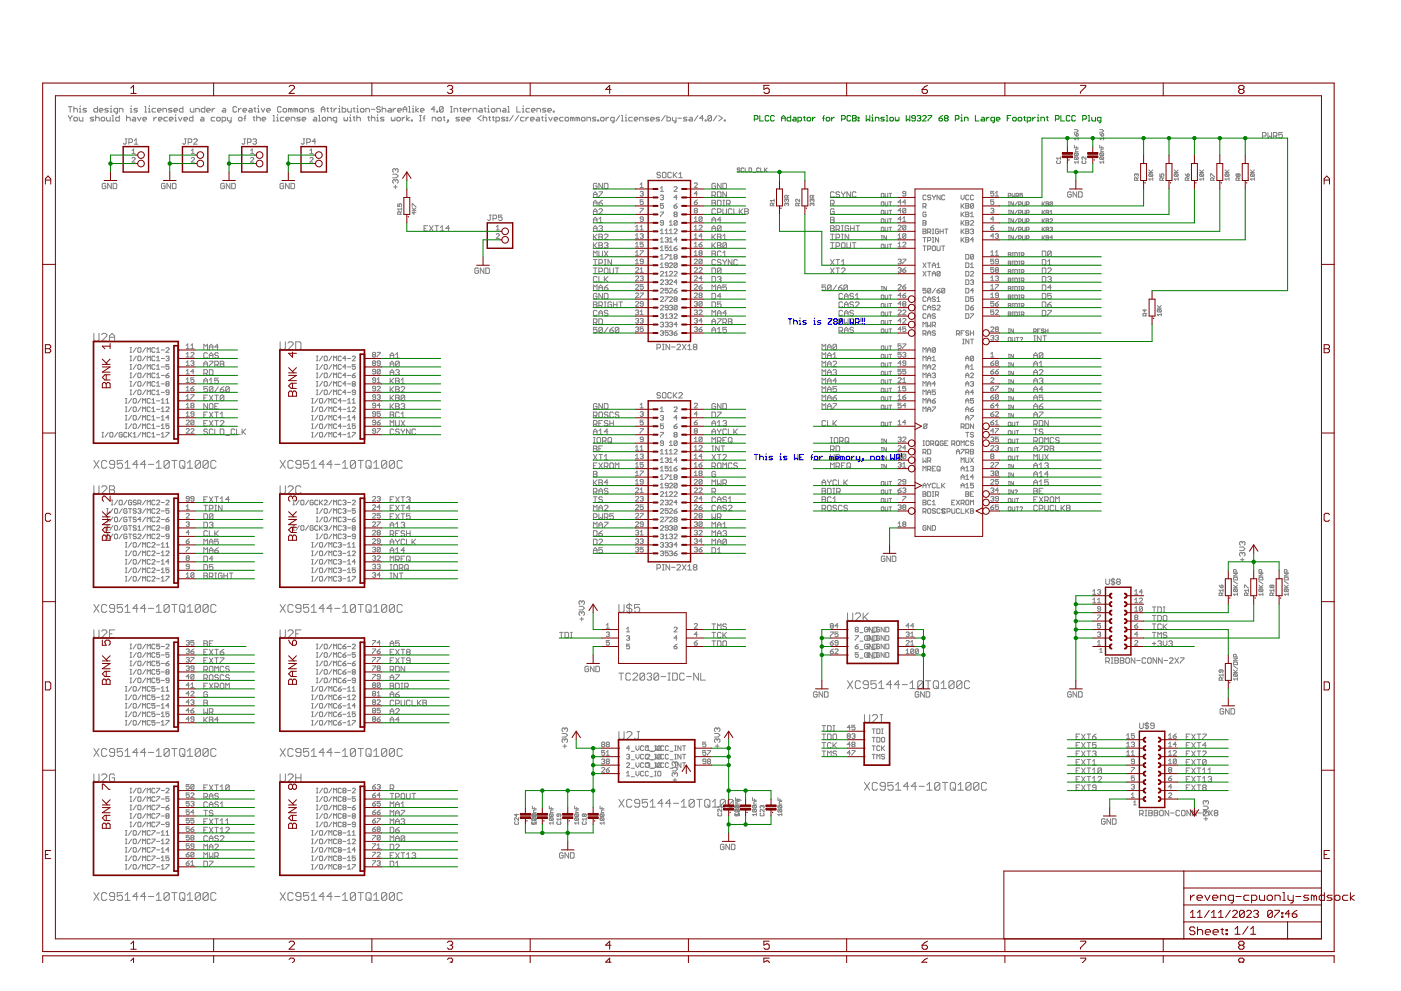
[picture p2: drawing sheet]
<svg xmlns="http://www.w3.org/2000/svg" width="420mm" height="297mm" viewBox="0 0 420 297" stroke-linecap="round" stroke-linejoin="round" font-family="sans-serif">
<g fill="none" stroke="#808080" stroke-width=".3">
<path d="M20.5 32h1.1M20.5 34.6l.5 .8M21 32v1.6M21 35.4v.9M21.6 34.6l-.6 .8M22.1 32v1.6M22.1 32.8l.3-.3h.5l.3 .3v.8M22.4 35.2h.5l.3 .2v.6l-.3 .3h-.5l-.3-.3v-.6zM23.8 32.5h.2v1.1M23.8 33.6h.5M23.8 35.2v.8l.2 .3h.8v-1.1M24 31.7v.3"/>
<path d="M26 32.5h-.9l-.2 .3 1.1 .5-.3 .3h-.8M28.1 35.2h-.8l-.2 .2 1 .6-.2 .3h-.8M28.7 35.4l.3-.2h.5l.3 .2v.9M28.7 34.6v1.7M29.2 32v1.6h-.8l-.3-.3v-.5l.3-.3h.8M29.8 33h1.1l-.3-.5h-.5l-.3 .3v.5l.3 .3h.5M30.6 35.2h.5l.3 .2v.6l-.3 .3h-.5l-.3-.3v-.6zM32 35.2v.8l.2 .3h.8v-1.1M32.5 32.5h-.8l-.3 .3 .3 .2h.5l.3 .3-.3 .3h-.8M33 32.5h.3v1.1M33 33.6h.6M33.3 31.7v.3"/>
<path d="M33.6 36.3h.5M33.6 34.6h.3v1.7M35.2 33.6h-.8l-.3-.3v-.5l.3-.3h.8v1.3l-.5 .3M35.8 33.6v-1.1h.8l.3 .3v.8M35.8 34.6v1.7h-.8l-.3-.3v-.6l.3-.2h.8M38 35.4l.2-.2h.6l.3 .2v.9M38 34.6v1.7M39.1 32.5h.2v1.1M39.1 33.6h.5M39.3 31.7v.3M39.9 35.2h.5l.3 .2v.9h-.8l-.3-.3 .3-.3h.8M41.2 32.5h-.8l-.2 .3 .2 .2h.6l.2 .3-.2 .3h-.8"/>
<path d="M41.2 35.2l.6 1.1 .5-1.1M42.9 35.7h1.1l-.3-.5h-.6l-.2 .2v.6l.2 .3h.6M43.4 32h.3v1.6M43.4 33.6h.6M44.5 32.5h.3v1.1M44.5 33.6h.5M44.8 31.7v.3M46.1 35.2v1.1M46.7 32.5h-.8l-.3 .3v.5l.3 .3h.8M47 35.2h-.3l-.6 .5M47.2 33h1.1l-.3-.5h-.5l-.3 .3v.5l.3 .3h.5M47.5 35.7h1.1l-.3-.5h-.5l-.3 .2v.6l.3 .3h.5"/>
<path d="M48.9 33.6v-1.1h.8l.3 .3v.8M50.2 35.2h-.8l-.3 .2v.6l.3 .3h.8M50.8 35.7h1.1l-.3-.5h-.5l-.3 .2v.6l.3 .3h.5M51.6 32.5h-.8l-.3 .3 1.1 .5-.3 .3h-.8M52.2 33h1l-.2-.5h-.6l-.2 .3v.5l.2 .3h.6M52.4 36.3h.6M52.4 35.2h.3v1.1M52.7 34.4v.2M53.5 35.2l.6 1.1 .5-1.1M54.9 32v1.6h-.8l-.3-.3v-.5l.3-.3h.8M55.2 35.7h1l-.2-.5h-.6l-.2 .2v.6l.2 .3h.6M57.1 32.5v.8l.2 .3h.8v-1.1"/>
<path d="M57.9 34.6v1.7h-.8l-.3-.3v-.6l.3-.2h.8M58.7 33.6v-1.1h.8l.3 .3v.8M60.3 35.2h.6l.3 .2v.9h-.9l-.2-.3 .2-.3h.9M61.4 32v1.6h-.8l-.3-.3v-.5l.3-.3h.8M62 33h1.1l-.3-.5h-.5l-.3 .3v.5l.3 .3h.5M63.6 32.5v1.1M64.4 35.2h-.8l-.3 .2v.6l.3 .3h.8M64.4 32.5h-.2l-.6 .5M65.2 35.2h.6l.3 .2v.6l-.3 .3h-.6l-.2-.3v-.6zM66.6 36.3h.8l.3-.3v-.6l-.3-.2h-.8v1.6M66.9 32.5h.5l.3 .3v.8h-.8l-.3-.3 .3-.3h.8M68.2 35.2v.8l.3 .3h.8"/>
<path d="M69.3 35.2v1.3l-.5 .3M71 32.2l-.3-.2h-.6l-.2 .2v1.1l.2 .3h.6l.3-.3M71.5 32.5v1.1M71.8 35.2h.5l.3 .2v.6l-.3 .3h-.5l-.3-.3v-.6zM72.3 32.5l-.8 .5M72.9 33h1.1l-.3-.5h-.5l-.3 .3v.5l.3 .3h.5M73.2 35.4h.5M73.7 34.6l-.3 .3v1.4M74.8 32.5h.5l.3 .3v.8h-.8l-.3-.3 .3-.3h.8M75.9 35.2h.5M76.2 32.5h.5M76.2 34.9v1.1l.2 .3"/>
<path d="M76.4 32.2v1.1l.3 .3M77 35.4l.2-.2h.6l.3 .2v.9M77 34.6v1.7M77.3 32.5h.2v1.1M77.3 33.6h.5M77.5 31.7v.3M78.3 32.5l.6 1.1 .5-1.1M78.6 35.7h1.1l-.3-.5h-.5l-.3 .2v.6l.3 .3h.5M80 33h1.1l-.3-.5h-.6l-.2 .3v.5l.2 .3h.6M81.9 36.3h.5M81.9 34.6h.2v1.7M83 35.2h.2v1.1"/>
<path d="M83 36.3h.5M83.2 34.4v.2M84.3 32.2l-.2-.2h-.6l-.3 .2v1.1l.3 .3h.6l.2-.3M85.2 32.5h.5l.3 .3v.5l-.3 .3h-.5l-.3-.3v-.5zM85.2 35.2h-.9l-.2 .2v.6l.2 .3h.9M85.7 35.7h1.1l-.3-.5h-.5l-.3 .2v.6l.3 .3h.5M87.1 32.8l-.6-.3v1.1M87.1 32.8v.8M87.1 32.8l.2-.3 .3 .3v.8M87.3 36.3v-1.1h.9l.2 .2v.9M88.7 32.8l-.5-.3v1.1M88.7 32.8v.8"/>
<path d="M88.7 32.8l.3-.3 .2 .3v.8M90.1 32.5h.5l.3 .3v.5l-.3 .3h-.5l-.3-.3v-.5zM90.1 35.2h-.8l-.3 .2 1.1 .6-.3 .3h-.8M90.6 35.7h1.1l-.3-.5h-.5l-.3 .2v.6l.3 .3h.5M91.4 33.6v-1.1h.8l.3 .3v.8M94.1 32.5h-.8l-.2 .3 .2 .2h.6l.2 .3-.2 .3h-.8M94.2 35.2h.5l.3 .2v.9h-.8l-.3-.3 .3-.3h.8M95.5 36.3h.6M95.5 34.6h.3v1.7M96.4 33.6v-1.1l.5-.5 .5 .5v1.1M96.4 32.8h1M96.6 35.4l.3-.2h.5l.3 .2v.6l-.3 .3h-.5l-.3-.3z"/>
<path d="M98 32.5h.5M98.3 32.2v1.1l.2 .3M98.3 36.3v-1.1h.8l.2 .2v.9M99.1 32.5h.5M99.4 32.2v1.1l.2 .3M100.2 32.5v1.1M101 32.5h-.3l-.5 .5M101 36.3h-.8l-.3-.3v-.6l.3-.2h.8v1.3l-.6 .3M101.5 32.5h.3v1.1M101.5 33.6h.6M101.8 31.7v.3M102.6 32v1.6h.8l.3-.3v-.5l-.3-.3h-.8"/>
<path d="M103.2 35.2v.8l.2 .3 .3-.3 .3 .3 .2-.3v-.8M104.3 32.5v.8l.2 .3h.8v-1.1M104.8 36.3h.5M104.8 35.2h.3v1.1M105.1 34.4v.2M105.9 32.5h.5M105.9 35.2h.5M106.2 32.2v1.1l.2 .3M106.2 34.9v1.1l.2 .3M107 32.5h.3v1.1M107 33.6h.5M107 35.4l.3-.2h.5l.3 .2v.9"/>
<path d="M107 34.6v1.7M107.3 31.7v.3M108.4 32.5h.5l.3 .3v.5l-.3 .3h-.5l-.3-.3v-.5zM109.7 33.6v-1.1h.8l.3 .3v.8M110.3 35.2h.5M110.5 34.9v1.1l.3 .3M111.4 32.8h1M111.4 35.4l.2-.2h.6l.2 .2v.9M111.4 34.6v1.7M113 36.3h.5M113 35.2h.3v1.1M113.3 34.4v.2"/>
<path d="M114.1 32.2l-.3-.2h-.5l-.3 .2 .3 .6h.5l.3 .2-.3 .6h-.5l-.3-.3M114.6 32.8l.3-.3h.5l.3 .3v.8M114.6 32v1.6M115.2 35.2h-.9l-.2 .2 .2 .3h.6l.3 .3-.3 .3h-.8M116.5 32.5h.6l.2 .3v.8h-.8l-.2-.3 .2-.3h.8M117.3 35.2v.8l.3 .3 .3-.3 .3 .3 .2-.3v-.8M117.9 32.5v1.1M118.7 32.5h-.3l-.5 .5M119.3 35.2h.5l.3 .2v.6l-.3 .3h-.5l-.3-.3v-.6zM119.3 33h1.1l-.3-.5h-.6l-.2 .3v.5l.2 .3h.6M120.6 35.2v1.1M120.9 32.8h1.1"/>
<path d="M120.9 33.6v-1.1l.5-.5 .6 .5v1.1M121.4 35.2l-.8 .5M122 34.6v1.7M122.5 32h.3v1.6M122.5 33.6h.6M122.8 35.2l-.8 .5 .8 .6M123.4 36h.2v.3h-.2zM123.6 32.5h.3v1.1M123.6 33.6h.6M123.9 31.7v.3M124.7 32v1.6M125.5 32.5l-.8 .5 .8 .6"/>
<path d="M125.8 36.3h.6M125.8 34.6h.6M126.1 33h1.1l-.3-.5h-.5l-.3 .3v.5l.3 .3h.5M126.1 34.6v1.7M126.9 35.4h.5M127.4 34.6l-.2 .3v1.4M129.6 36.3v-1.1h.9l.2 .2v.9M130.5 32.8h-1.2l.9-.8v1.6M131 33.3h.3v.3h-.3zM131.5 35.2h.6l.3 .2v.6l-.3 .3h-.6l-.2-.3v-.6zM132.9 32.2l-.3-.2h-.5l-.3 .2v1.1M132.9 32.2v1.1l-.3 .3h-.5l-.3-.3"/>
<path d="M132.9 32.2l-1.1 1.1M132.9 35.2h.6M133.2 34.9v1.1l.3 .3M134.3 36h.2v.3h-.2zM134.5 36.3l-.5 .5M135.1 32h.5M135.1 33.6h.5M135.4 32v1.6M136.2 33.6v-1.1h.8l.3 .3v.8M137.8 32.5h.6M137.8 35.2h-.8l-.3 .2 1.1 .6-.3 .3h-.8M138.1 32.2v1.1l.3 .3"/>
<path d="M138.4 35.7h1l-.2-.5h-.6l-.2 .2v.6l.2 .3h.6M138.9 33h1.1l-.3-.5h-.5l-.3 .3v.5l.3 .3h.5M140 35.7h1.1l-.3-.5h-.5l-.3 .2v.6l.3 .3h.5M140.5 32.5v1.1M141.4 32.5l-.9 .5M141.9 33.6v-1.1h.8l.3 .3v.8M143.8 32.5h.6l.2 .3v.8h-.8l-.2-.3 .2-.3h.8M144.4 34.6l-1.1 .8 1.1 .9M144.9 35.4l.3-.2h.5l.3 .2v.9M144.9 34.6v1.7M145.2 32.5h.5M145.5 32.2v1.1l.2 .3"/>
<path d="M146.3 32.5h.2v1.1M146.3 33.6h.5M146.5 31.7v.3M146.5 35.2h.6M146.8 34.9v1.1l.3 .3M147.6 32.5h.6l.2 .3v.5l-.2 .3h-.6l-.2-.3v-.5zM147.6 35.2h.6M147.9 34.9v1.1l.3 .3M148.7 36.3h.8l.3-.3v-.6l-.3-.2h-.8v1.6M149 33.6v-1.1h.8l.3 .3v.8M150.9 32.5h.5l.3 .3v.8h-.8l-.3-.3 .3-.3h.8M151.4 35.2h-.8l-.2 .2 1 .6-.2 .3h-.8"/>
<path d="M152 36h.3v.3h-.3zM152 35.2h.3v.2h-.3zM152.3 32h.2v1.6M152.3 33.6h.5M153.9 34.6l-1.1 1.7M155 32v1.6h1.1M155.6 34.6l-1.1 1.7M156.6 32.5h.3v1.1M156.6 33.6h.6M156.9 31.7v.3M157.2 35.2h-.8l-.3 .2v.6l.3 .3h.8M157.7 35.2v1.1"/>
<path d="M158.5 35.2l-.8 .5M158.8 32.5h-.8l-.3 .3v.5l.3 .3h.8M159.1 35.7h1.1l-.3-.5h-.5l-.3 .2v.6l.3 .3h.5M159.4 33h1.1l-.3-.5h-.6l-.2 .3v.5l.2 .3h.6M161 33.6v-1.1h.8l.3 .3v.8M161 35.2h.5l.3 .2v.9h-.8l-.3-.3 .3-.3h.8M162.4 35.2h.5M162.6 34.9v1.1l.3 .3M163.5 36.3h.5M163.5 35.2h.2v1.1M163.7 32.5h-.8l-.3 .3 1.1 .5-.3 .3h-.8M163.7 34.4v.2"/>
<path d="M164.3 33h1.1l-.3-.5h-.6l-.2 .3v.5l.2 .3h.6M164.5 35.2l.6 1.1 .5-1.1M165.9 33.3h.3v.3h-.3zM166.2 35.7h1.1l-.3-.5h-.5l-.3 .2v.6l.3 .3h.5M168.9 35.2h-.8l-.3 .2v.6l.3 .3h.8M169.5 35.4l.2-.2h.6l.2 .2v.6l-.2 .3h-.6l-.2-.3zM171.6 35.4l-.5-.2v1.1M171.6 35.4v.9M171.6 35.4l.3-.2 .3 .2v.9M173.3 35.4l-.6-.2v1.1M173.3 35.4v.9M173.3 35.4l.2-.2 .3 .2v.9"/>
<path d="M174.4 35.4l.2-.2h.6l.3 .2v.6l-.3 .3h-.6l-.2-.3zM176 36.3v-1.1h.8l.3 .2v.9M178.7 35.2h-.8l-.2 .2 1 .6-.2 .3h-.8M179.3 36h.3v.3h-.3zM180.1 35.4l.3-.2h.5l.3 .2v.6l-.3 .3h-.5l-.3-.3zM181.7 35.2v1.1M182.6 35.2h-.3l-.6 .5M184.2 36.3h-.8l-.3-.3v-.6l.3-.2h.8v1.3l-.6 .3M185.8 34.6l-1.1 1.7M186.4 36.3h.5M186.4 34.6h.2v1.7M187.5 36.3h.5"/>
<path d="M187.5 35.2h.2v1.1M187.7 34.4v.2M189.7 35.2h-.9l-.2 .2v.6l.2 .3h.9M190.2 35.7h1.1l-.3-.5h-.5l-.3 .2v.6l.3 .3h.5M191.8 36.3v-1.1h.9l.2 .2v.9M194.6 35.2h-.9l-.2 .2 .2 .3h.6l.3 .3-.3 .3h-.8M195.1 35.7h1.1l-.3-.5h-.5l-.3 .2v.6l.3 .3h.5M197.8 35.2h-.8l-.3 .2 .3 .3h.6l.2 .3-.2 .3h-.9M199.5 34.6l-1.1 1.7M200 34.6v1.7h.8l.3-.3v-.6l-.3-.2h-.8M201.7 35.2v.8l.2 .3h.8M202.7 35.2v1.3l-.5 .3"/>
<path d="M203.3 35.4h1.1M206 35.2h-.8l-.3 .2 1.1 .6-.3 .3h-.8M206.8 35.2h.6l.2 .2v.9h-.8l-.2-.3 .2-.3h.8M209.3 34.6l-1.1 1.7M210.9 35.4h-1.1l.9-.8v1.7M211.5 36h.3v.3h-.3zM213.4 34.9v1.1l-.3 .3h-.5l-.3-.3M213.4 34.9l-.3-.3h-.5l-.3 .3v1.1M213.4 34.9l-1.1 1.1M215 34.6l-1.1 1.7M215.6 34.6l1.1 .8-1.1 .9M217.2 36h.3v.3h-.3z"/>
<path d="M322.2 38.8h.8l.4 .4-.4 .4h-.8M329.8 38.8h.8l.4 .4-.4 .4h-.8M380.2 39.7v1.6l.6-.5 .5 .5v-1.6M384.6 39.7h-1.1v.8l.5-.3 .6 .3v.6l-.3 .2h-.5l-.3-.2M31.7 55.2l-.2-.3h-.6l-.3 .3v1.1l.3 .3h.6l.2-.3v-.5h-.5M33.4 54.9v1.7l-1.1-1.7v1.7M33.9 54.9h.9l.2 .3v1.1l-.2 .3h-.9zM37.5 41.6h.6M37.8 41.6v1.4l-.3 .2-.5-.2M38.7 42.7h.8l.2-.3v-.5l-.2-.3h-.8v1.6M39.6 47.4l.2-.2 .7 .2-.9 1.2h.9M39.6 45.1l.5-.4v1.4"/>
<path d="M39.6 46.1h.9M40.3 42.1l.5-.5v1.6M40.3 43.2h1.1M49.5 55.2l-.2-.3h-.6l-.3 .3v1.1l.3 .3h.6l.2-.3v-.5h-.5M51.2 54.9v1.7l-1.1-1.7v1.7M51.7 54.9h.8l.3 .3v1.1l-.3 .3h-.8zM55.3 41.6h.6M55.6 41.6v1.4l-.3 .2-.5-.2M56.4 42.7h.8l.3-.3v-.5l-.3-.3h-.8v1.6M57.4 45.1l.4-.4v1.4M57.4 47.4l.2-.2 .7 .2-.9 1.2h.9M57.4 46.1h.9"/>
<path d="M58.1 41.9l.2-.3h.6l.2 .3v.2l-1 1.1h1M67.3 55.2l-.3-.3h-.5l-.3 .3v1.1l.3 .3h.5l.3-.3v-.5h-.5M68.9 54.9v1.7l-1-1.7v1.7M69.5 54.9h.8l.3 .3v1.1l-.3 .3h-.8zM73.1 41.6h.6M73.4 41.6v1.4l-.3 .2-.5-.2M74.2 42.7h.8l.3-.3v-.5l-.3-.3h-.8v1.6M75.2 47.4l.2-.2 .7 .2-.9 1.2h.9M75.2 46.1h.9M75.2 45.1l.4-.4v1.4M75.8 41.9l.3-.3h.5l.3 .3-.3 .5M76.4 42.4h.2"/>
<path d="M76.6 42.4l.3 .3-.3 .5h-.5l-.3-.2M85.1 55.2l-.3-.3h-.5l-.3 .3v1.1l.3 .3h.5l.3-.3v-.5h-.6M86.7 54.9v1.7l-1.1-1.7v1.7M87.3 54.9h.8l.2 .3v1.1l-.2 .3h-.8zM90.9 41.6h.5M91.2 41.6v1.4l-.3 .2-.6-.2M92 42.7h.8l.3-.3v-.5l-.3-.3h-.8v1.6M92.9 47.4l.3-.2 .7 .2-1 1.2h1M92.9 46.1h1M92.9 45.1l.5-.4v1.4M94.7 42.4h-1.1l.8-.8v1.6M117.8 52.2h1.1l.5 .5-.5 .6h-1.1"/>
<path d="M118 56h1.1M118.6 50.8v.3M118.6 54.1v.3M118.6 55.5v1.1M118.6 54.1l-.3-.3-.5 .3v.6l.2 .2M118.6 50.8l-.3-.2-.5 .2v.6l.2 .2M118.6 54.1l.3-.3 .5 .3v.6l-.3 .2M118.6 50.8l.3-.2 .5 .2v.6l-.3 .2M178 58.3h1M178 59.1v-1.1l.5-.5 .5 .5v1.1M179 55.2l-.2-.3h-.6l-.2 .3v1.1l.2 .3h.6l.2-.3v-.5h-.5M179.6 57.5h1.1l-1.1 1.6"/>
<path d="M180.7 54.9v1.7l-1.1-1.7v1.7M181.2 54.9h.9l.2 .3v1.1l-.2 .3h-.9zM192 57.6l.7-.2 .2 .2-.2 .5M192 55.3l.4-.5v1.4M192 56.2h.9M192.4 58.1h.3M192.7 58.1l.2 .2-.2 .5-.7-.3M192.9 59.9h-.9v.7l.7-.2 .2 .7-.2 .2-.7-.2M198.1 58.7l.7-.2 .2 .2-.2 .5M198.1 57.3h.9M198.1 56.4l.4-.5v1.4M198.1 51.9l-.3-.3h-.5l-.3 .3 .3 .6h.5l.3 .2-.3 .6h-.5l-.3-.3"/>
<path d="M198.5 59.2h.3M198.6 51.9l.3-.3h.6l.2 .3v1.1l-.2 .3h-.6l-.3-.3zM198.8 59.2l.2 .2-.2 .5-.7-.3M201.4 51.9l-.3-.3h-.5l-.3 .3v1.1l.3 .3h.5l.3-.3M201.9 51.6v1.7M202.1 56.2l.3-.3 .7 .3-1 1.1h1M202.2 52.5l.8 .8M203 51.6l-1.1 1.1M203.1 59.2h-1l.7-.7v1.4M203.6 52.2l.5-.6v1.7M203.6 53.3h1M208.2 55.1l.2-.3 .7 .3-.9 1.1h.9"/>
<path d="M209.1 58.1h-.9l.7-.7v1.4M209.1 59.9l-.9 .7M213.5 58.6h.8l.3-.3v-.6l-.3-.2h-.8v1.6M214.1 58.6l.5 .5M214.6 55.2l-.3-.3h-.5l-.3 .3v1.1l.3 .3h.5l.3-.3v-.5h-.5M215.2 57.5h.8l.2 .2v1.1l-.2 .3h-.8zM216.2 54.9v1.7l-1-1.7v1.7M216.8 54.9h.8l.3 .3v1.1l-.3 .3h-.8zM217.9 57.5v1.6l-1.1-1.6v1.6M221.9 50.5l-.2-.2-.6 .2 .2 .4 .6 .2-.2 .4-.6-.2M223.1 50.5l-.2-.2-.6 .2v.8l.2 .2 .6-.2M223.5 50.3v1.2h.7"/>
<path d="M224.6 50.3h.6l.2 .2-.2 1h-.6zM225.8 51.7h.8M227.7 50.5l-.2-.2-.6 .2v.8l.3 .2 .5-.2M228.1 50.3v1.2h.8M229.3 50.3v1.2M229.5 50.9l.6 .6M230.1 50.3l-.8 .8M232.2 59.7v.8M235.9 59.9l-.2-.2-.4 .2 .2 .6M235.9 59.9v.2M235.9 59.9l.2-.2 .4 .2-.2 .6M236.1 59.3v-.5l-.6-.3-.2 .8h1.2"/>
<path d="M236.5 58.5l-.4 .4M239.8 59.7v.8l-.8-.8-.4 .2 .2 .6M243.5 59.9l-.2-.2-.3 .2 .1 .6M243.5 59.9l.2-.2 .4 .2-.2 .6M243.5 59.9v.2M243.7 59.3v-.5l-.6-.3-.1 .8h1.1M244.1 58.5l-.4 .4M250.2 57.7l-.3-.2h-.6l-.2 .2v1.1l.2 .3h.6l.3-.3M251.8 57.7l-.3-.2h-.5l-.3 .2 .3 .6h.5l.3 .5-.3 .3h-.5l-.3-.3M252.3 57.5l.6 .8M252.9 58.3v.8M253.4 57.5l-.5 .8"/>
<path d="M255.1 57.5v1.6l-1.1-1.6v1.6M256.7 57.7l-.3-.2h-.5l-.3 .2v1.1l.3 .3h.5l.3-.3M264.5 58l.6 .2-.2 .9-.6-.2zM265.5 58v.9l.1 .2 .6-.2v-.9M266.6 58h.8M267 58v1.1M271.7 58.1h-.7l-.3-.3 .3-.4 .7 .2v.9l-.3 .3-.7-.3M277.7 58.7l-.2-.2-.7 .2v.9l.2 .3 .7-.3M279.1 58.7l-.2-.2-.7 .2 .2 .5 .7 .2-.2 .5-.7-.3M279.6 58.5l.5 .7M280.1 59.2v.7M280.5 58.5l-.4 .7"/>
<path d="M281.9 58.5v1.4l-.9-1.4v1.4M283.3 58.7l-.2-.2-.7 .2v.9l.2 .3 .7-.3M288.2 58.5v.9l.5 .5 .5-.5v-.9M290.6 58.7l-.3-.2-.7 .2v.9l.3 .3 .7-.3M292 58.7l-.3-.2-.7 .2v.9l.3 .3 .7-.3M298 59.9h-.9v.7l.7-.2 .2 .7-.2 .2-.7-.2M298 57.4h-.9v.7l.7-.3 .2 .7-.2 .3-.7-.3M298.5 58.8h.9M298.5 57.8l.5-.4v1.4M302.4 58.7h.6l.2-.5-.8-.2v1.1M303.6 58v1.1l.3-.4 .4 .4v-1.1M304.7 58.7l.8-.2-.2-.5h-.6v1.1"/>
<path d="M305.1 58.7l.4 .4M306.7 58h-.8v.5l.4-.1 .4 .1-.2 .6-.6-.2M317.1 48.2l-.2 .2 .2 .6h.7l.2-.2-.2-.6M318 47v.8M318 47.4h-1.1l.3 .4M321.3 57.7l-.3-.2h-.5l-.3 .2v1.1l.3 .3h.5l.3-.3v-.5h-.6M322.2 43.5v.8h1.2M322.2 40l.6 .8M322.4 45.8h.8l.2 .3-.2 .5M322.4 47h.8l.2 .2-.2 .6M322.4 47l-.2 .2 .2 .6h.8M322.4 45.8l-.2 .3 .2 .5h.8"/>
<path d="M322.4 47l.8 .8M322.4 45.8l.8 .8M322.8 40.2l.2-.2 .4 .2-.2 .6h-.4zM322.8 43.9v.4M322.9 57.5v1.6l-1.1-1.6v1.6M323.4 48.6h-1.2l.4 .4M323.4 41.2v.8M323.4 48.2v.8M323.4 44.7l-.8 .2v.6h.8M323.4 41.6h-1.2l.4 .4M323.5 57.5h.8l.2 .2v1.1l-.2 .3h-.8zM324.7 48.2l-.2 .2 .2 .6h.8l.1-.2-.1-.6"/>
<path d="M325.6 47v.8l-.7-.8-.4 .2 .2 .6M329.8 43.5v.8h1.2M329.8 40l.6 .8M330 47l-.2 .2 .2 .6h.8M330 47h.8l.2 .2-.2 .6M330 45.8l-.2 .3 .2 .5h.8M330 45.8h.8l.2 .3-.2 .5M330 47l.8 .8M330 45.8l.8 .8M330.4 40.2l.2-.2 .4 .2-.2 .6h-.4zM330.4 43.9v.4M331 48.6h-1.2l.4 .4"/>
<path d="M331 44.7l-.8 .2v.6h.8M331 41.6h-1.2l.4 .4M331 41.2v.8M331 48.2v.8M340.8 52.3l-.2-.2-.4 .2 .2 .6M340.8 52.3l.2-.2 .4 .2-.2 .6M340.8 52.3v.2M341 54.1v-.6l-.6-.2-.2 .8h1.2M341.4 53.3l-.4 .4M344.5 51.7h1.2M344.5 50.9l.8 .8M344.7 52.1h.8l.2 .2-.2 .6"/>
<path d="M344.7 52.1l-.2 .6 1 .2M344.7 52.1l.8 .8M345.7 53.7h-1.2l.4 .4M345.7 53.3v.8M345.7 50.9l-.6 .6M347.8 52.1v.8h.6l-.2-.4 .2-.4 .6 .2-.2 .6M348.6 54.1l-.2-.8-.6 .2v.6h1.2M349 53.3l-.4 .4M352.1 51.7h1.2M352.1 50.9l.8 .8M352.4 52.1l-.3 .6 1 .2M352.4 52.1l.9 .2-.2 .6"/>
<path d="M352.4 52.1l.7 .8M353.3 53.7h-1.2l.5 .4M353.3 53.3v.8M353.3 50.9l-.6 .6M355.5 52.1l.5 .8M356 52.3l.4-.2 .2 .6-.6 .2zM356.2 54.1l-.2-.8-.5 .2v.6h1.1M356.6 53.3l-.4 .4M359.8 51.7h1.2M359.8 50.9l.8 .8M360 52.1l-.2 .6 .9 .2M360 52.1l1 .2-.3 .6"/>
<path d="M360 52.1l.7 .8M361 53.7h-1.2l.4 .4M361 53.3v.8M361 50.9l-.6 .6M363.1 52.9v-.8l1.2 .8M363.9 54.1l-.2-.8-.6 .2v.6h1.2M364.3 53.3l-.4 .4M367.4 51.7h1.2M367.4 50.9l.8 .8M367.6 52.1l-.2 .6 1 .2M367.6 52.1l1 .2-.2 .6M367.6 52.1l.8 .8"/>
<path d="M368.6 53.7h-1.2l.4 .4M368.6 53.3v.8M368.6 50.9l-.6 .6M371.3 52.3l-.2-.2-.4 .2 .2 .6 .4-.2M371.3 52.3l.2-.2 .4 .2-.2 .6-.4-.2M371.3 52.3v.4M371.5 54.1l-.2-.8-.6 .2v.6h1.2M371.9 53.3l-.4 .4M375 51.7h1.2M375 50.9l.8 .8M375.2 52.1l-.2 .6 1 .2M375.2 52.1l1 .2-.2 .6"/>
<path d="M375.2 52.1l.8 .8M376.2 53.7h-1.2l.4 .4M376.2 53.3v.8M376.2 50.9l-.6 .6M378.6 40.8h.8l.3-.3v-.5l-.3-.3h-.8v1.6M381.9 40.8h.8l.2-.3v-.5l-.2-.3h-.8v1.6M382.4 40.8l.5 .5M119.3 61.1v.8h.5l-.1-.4 .1-.4 .6 .2-.2 .6M120.1 64.2v-.6l-.3-.2-.5 .2v.6h1.1M120.4 62.7h-1.1l.4 .3M120.4 63.4l-.3 .4M120.4 62.3v.7"/>
<path d="M123.6 63h1.2M123.6 62.3l.8 .7M123.6 61.9v-.8l1.2 .8M124.2 63.4v.8l-.6-.6h1.2M124.8 62.3l-.6 .5M127.2 68.5h.5M128.2 67.6h-1v1.7h1M128.8 67.6l1.1 1.7M129.9 67.6l-1.1 1.7M130.5 67.6h1M131 67.6v1.7M132.1 69.3h1.1"/>
<path d="M132.1 68.2l.5-.6v1.7M134.8 68.5h-1.1l.8-.9v1.7M146.7 64.5h.6M147 64.5v1.3l-.3 .3-.5-.3M147.8 65.6h.9l.2-.3v-.6l-.2-.2h-.9v1.6M148.8 68.9h1M148.8 70.3l.3-.2 .7 .2-1 1.2h1M148.8 68l.5-.5v1.4M150.6 64.5h-1.1v.8l.5-.3 .6 .3v.5l-.3 .3h-.5l-.3-.3M178 61.6v-1l.5-.6 .5 .6v1M178 76.9v-1.7l.5 .6 .5-.6v1.7M178 64.2v-1.1l.5-.5 .5 .5v1.1"/>
<path d="M178 66.7v-1.1l.5-.5 .5 .5v1.1M178 69.3v-1.1l.5-.6 .5 .6v1.1M178 70.2v1.6M178 72.7v1.6M178 68.5h1M178 65.9h1M178 63.4h1M178 60.8h1M178 77.8h1M178.2 71l.8 .8M178.2 73.5l.8 .8M178.5 77.8v1.6"/>
<path d="M179 72.7l-1 1.1M179 70.2l-1 1.1M179.6 78.9h.8l.3-.3v-.5l-.3-.3h-.8v1.6M179.6 66.7h1.1M179.6 70.2h.8l.3 .2-.3 .6 .3 .5-.3 .3h-.8zM179.6 60.8h.8l.3 .6-.3 .2h-.5l-.3-.2zM179.6 72.7h.8l.3 .3-.3 .5 .3 .6-.3 .2h-.8zM179.6 75.2v1.4l.3 .3h.5l.3-.3v-1.4M179.6 62.8l.3-.2h.5l.3 .2v.3l-1.1 1.1h1.1M179.6 67.9l.3-.3h.5l.3 .3-.3 .6M179.6 65.6l.5-.5v1.6M179.6 73.5h.8"/>
<path d="M179.6 71h.8M180.1 68.5h.3M180.4 68.5l.3 .2-.3 .6h-.5l-.3-.3M180.7 60l-1.1 .8M181.2 70.4l.3-.2h.6l.2 .2v.3l-1.1 1.1h1.1M181.2 73l.3-.3h.6l.2 .3-.2 .5M181.2 79.4h.6M181.2 77.8h.6M181.2 75.2l1.1 1.7M181.5 77.8v1.6M181.8 73.5h.3M182.1 73.5l.2 .3-.2 .5h-.6l-.3-.2"/>
<path d="M182.3 75.2l-1.1 1.7M183.4 77.8v1.6l-1.1-1.6v1.6M190.6 76.5h.9M190.6 68.9h.9M190.6 71.5h.9M190.6 74h.9M190.6 79.1h.9M190.6 70.5l.5-.4v1.4M190.6 73.1l.5-.5v1.4M190.6 75.6l.5-.5v1.4M190.6 68l.5-.5v1.4M190.6 78.1l.5-.4v1.4"/>
<path d="M192 68.9h.9M192 62.4h.9l-.9 1.4M192 70.3l.7-.2 .2 .2-.2 .5M192 75.1h.9l-.9 1.4M192 68l.4-.5v1.4M192.4 70.8h.3M192.7 70.8l.2 .2-.2 .5-.7-.3M192.9 65.7h-.7l-.2-.3 .2-.4 .7 .2v.9l-.2 .3-.7-.3M192.9 72.6h-.9v.7l.7-.2 .2 .7-.2 .2-.7-.2M192.9 78.4h-.7l-.2-.3 .2-.4 .7 .2v.9l-.2 .3-.7-.3M198.1 63.6h.9l-.9 1.4M198.1 70h.9"/>
<path d="M198.1 72.6h.9M198.1 75.1h.9M198.1 77.7h.9M198.1 74.2l.4-.5v1.4M198.1 76.7l.4-.4v1.4M198.1 79.3l.4-.5v1.4M198.1 69.1l.4-.5v1.4M198.1 71.6l.4-.4v1.4M199 66.8h-.7l-.2-.2 .2-.5 .7 .2v1l-.2 .2-.7-.2M199 61h-.9v.7l.7-.2 .2 .7-.2 .2-.7-.2M199.5 70h.9M199.5 71.4l.7-.2 .2 .2-.2 .5"/>
<path d="M199.5 76.3h.9l-.9 1.4M199.5 69.1l.4-.5v1.4M199.9 71.9h.3M200.2 71.9l.2 .2-.2 .5-.7-.3M200.4 79.5h-.7l-.2-.2 .2-.5 .7 .2v1l-.2 .2-.7-.2M200.4 73.7h-.9v.7l.4-.2 .5 .2-.2 .7-.7-.2M200.7 79l.3-.2 .7 .2-1 1.2h1M200.7 67.5h1M200.7 70h1M200.7 72.6h1M200.7 75.1h1M200.7 77.7h1"/>
<path d="M200.7 66.6l.5-.5v1.4M200.7 69.1l.5-.5v1.4M200.7 71.6l.5-.4v1.4M200.7 74.2l.5-.5v1.4M200.7 76.7l.5-.4v1.4M202.1 61.7h.7l.3 .5-.7 .2zM202.1 68.9l.3-.3 .7 .3-1 1.1h1M202.1 74.4h.7l.3 .5-.7 .2zM202.4 64.3h.4M202.4 64.3l-.3-.3 .3-.4 .7 .2-.3 .5M202.4 64.3l-.3 .2 .3 .5 .7-.3-.3-.4M202.4 77l-.3-.3 .3-.4 .7 .2-.3 .5"/>
<path d="M202.4 77l-.3 .2 .3 .5 .7-.3-.3-.4M202.4 77h.4M203.1 66.3v1l-.3 .2-.7-.2M203.1 79v1l-.3 .2-.7-.2M203.1 66.3l-.7-.2-.3 .2v1M203.1 79l-.7-.2-.3 .2v1M203.1 71.9h-1l.7-.7v1.4M203.1 61l-1 .7M203.1 79l-1 1M203.1 66.3l-1 1M203.1 73.7l-1 .7M208.2 76.5h.9"/>
<path d="M208.2 66.4h.9M208.2 68.9h.9M208.2 71.5h.9M208.2 60.6h.7l.2 .5-.7 .2zM208.2 74h.9M208.2 77.9l.2-.2 .7 .2-.9 1.2h.9M208.2 73.1l.5-.5v1.4M208.2 75.6l.5-.5v1.4M208.2 68l.5-.5v1.4M208.2 65.4l.5-.4v1.4M208.2 70.5l.5-.4v1.4M208.4 63.1l-.2 .3 .2 .4 .7-.2-.2-.5"/>
<path d="M208.4 63.1h.5M208.4 63.1l-.2-.2 .2-.5 .7 .3-.2 .4M209.6 67.8l.3-.3 .7 .3-1 1.1h1M209.6 73.3h.7l.3 .5-.7 .2zM209.9 75.8l-.3 .3 .3 .4 .7-.2-.3-.5M209.9 75.8l-.3-.2 .3-.5 .7 .3-.3 .4M209.9 75.8h.4M210.6 65.2v.9l-.3 .3-.7-.3M210.6 77.9l-.3-.2-.7 .2v.9M210.6 77.9v.9l-.3 .3-.7-.3M210.6 70.8h-1l.7-.7v1.4M210.6 65.2l-.3-.2-.7 .2v.9"/>
<path d="M210.6 65.2l-1 .9M210.6 72.6l-1 .7M210.6 77.9l-1 .9M213.5 75.2h.8l.3 .3-.3 .6 .3 .5-.3 .3h-.8zM213.5 60h.8l.3 .3-.3 .5 .3 .6-.3 .2h-.8zM213.5 66.7v-1.1l.6-.5 .5 .5v1.1M213.5 69.3v-1.1l.6-.6 .5 .6v1.1M213.5 70.2v1.6M213.5 72.7v1.6M213.5 68.5h1.1M213.5 65.9h1.1M213.5 60.8h.8"/>
<path d="M213.5 76.1h.8M213.8 73.5l.8 .8M213.8 71l.8 .8M214.6 78.1l-.3-.3h-.5l-.3 .3v1.1l.3 .2h.5l.3-.2M214.6 62.8l-.3-.2h-.5l-.3 .2v1.1l.3 .3h.5l.3-.3M214.6 72.7l-1.1 1.1M214.6 70.2l-1.1 1.1M215.2 70.2h.8l.2 .2-.2 .6 .2 .5-.2 .3h-.8zM215.2 63.6h.8l.2-.2v-.6l-.2-.2h-.8v1.6M215.2 72.7h.8l.2 .3-.2 .5 .2 .6-.2 .2h-.8zM215.2 60h.8l.2 .3v1.1l-.2 .2h-.8zM215.2 73.5h.8"/>
<path d="M215.2 71h.8M216.2 67.9v1.1l-.2 .3h-.6l-.2-.3M216.2 78.1l-.2-.3h-.6l-.2 .3 .2 .5h.6l.2 .3-.2 .5h-.6l-.2-.2M216.2 65.9h-1l.8-.8v1.6M216.2 75.5l-.2-.3h-.6l-.2 .3v1.1l.2 .3h.6l.2-.3M216.2 67.9l-.2-.3h-.6l-.2 .3v1.1M216.2 67.9l-1 1.1M216.8 71.8h1.1M216.8 75.8l.5-.6v1.7M216.8 62.6v1.3l.3 .3h.5l.3-.3v-1.3M216.8 77.8v.3l.5 .5M216.8 61.6h.5"/>
<path d="M216.8 76.9h1.1M216.8 70.7l.5-.5v1.6M216.8 60h.5M217.1 60v1.6M217.3 78.6v.8M217.9 73v1.1l-.3 .2h-.5l-.3-.2M217.9 73l-.3-.3h-.5l-.3 .3v1.1M217.9 77.8l-.6 .8M217.9 73l-1.1 1.1M217.9 61.1h.8l.3-.3v-.5l-.3-.3h-.8v1.6M218.4 61.1l.6 .5M219.5 62.8l-.3-.2h-.5l-.3 .2v1.1l.3 .3h.5l.3-.3"/>
<path d="M219.5 77.8v1.6l-1.1-1.6v1.6M220.1 62.6v1.6h1M221.1 78.1l-.2-.3h-.6l-.2 .3v1.1l.2 .2h.6l.2-.2M221.7 62.6v1.6M222 63.4l.8 .8M222.8 62.6l-1.1 1M223.3 62.6h.9l.2 .2-.2 .6 .2 .5-.2 .3h-.9zM223.3 63.4h.9M231.8 61.7v-.6l-.6-.2-.2 .8h1.2M232.2 60.9l-.4 .4M232.2 60.1h-1.2l.4 .4M235.9 61.1l-.2-.2-.4 .2 .2 .6"/>
<path d="M235.9 61.1l.2-.2 .4 .2-.2 .6M235.9 61.1v.2M239.4 61.7v-.6l-.6-.2-.2 .8h1.2M239.8 60.9l-.4 .4M243.5 61.1l-.2-.2-.3 .2 .1 .6M243.5 61.1l.2-.2 .4 .2-.2 .6M243.5 61.1v.2M249.1 65.1h.8l.3 .3-.3 .5 .3 .6-.3 .2h-.8zM249.1 67.6h.8l.3 .3-.3 .6 .3 .5-.3 .3h-.8zM249.1 61.1h.8l.3-.3v-.5l-.3-.3h-.8v1.6M249.1 68.5h.8M249.1 65.9h.8"/>
<path d="M249.1 72.7h1.1M249.1 70.2h1.1M249.1 77.8l1.1 1.6M249.6 70.2v1.6M249.6 72.7v1.6M249.6 61.1l.6 .5M250.2 62.8l-.3-.2h-.6l-.2 .2v1.1l.2 .3h.6l.3-.3v-.5h-.6M250.2 77.8l-1.1 1.6M250.7 68.7h.8l.3-.2v-.6l-.3-.3h-.8v1.7M250.7 71.3h.8l.3-.3v-.6l-.3-.2h-.8v1.6M250.7 73.8h.8l.3-.3v-.5l-.3-.3h-.8v1.6M250.7 77.8h1.1"/>
<path d="M251.2 77.8v1.6M251.2 68.7l.6 .6M252.3 69.3h.6M252.3 71.8h.6M252.3 67.6h.6M252.3 73l.3-.3h.6l.2 .3v1.1l-.2 .2h-.6l-.3-.2zM252.3 78.3l.6-.5v1.6M252.3 79.4h1.1M252.3 70.2h.6M252.6 67.6v1.7M252.6 70.2v1.6M254 72.7v1.4l.3 .2h.5l.3-.2v-1.4"/>
<path d="M254.5 67.9l-.2-.3h-.6l-.3 .3v1.1l.3 .3h.6l.2-.3v-.5h-.5M254.5 70.2v1.6l-1.1-1.6v1.6M255.1 68.5h1.1M255.1 67.6v1.7M255.6 72.7h1.1M256.2 67.6v1.7M256.2 72.7v1.6M256.7 67.6h1.1M257.3 67.6v1.7M264.3 71.8h.4M264.3 70.7h.4M264.5 60.5l.6 .2-.2 1-.6-.2z"/>
<path d="M264.5 63l.6 .2-.2 1-.6-.2zM264.5 65.6l.6 .2-.2 1-.6-.3zM264.5 68.1l.6 .2-.2 1-.6-.2zM264.5 73.2l.6 .2-.2 1-.6-.2zM264.5 70.7v1.1M265.5 60.5v1l.1 .2 .6-.2v-1M265.5 63v1l.1 .2 .6-.2v-1M265.5 65.6v.9l.1 .3 .6-.3v-.9M265.5 68.1v1l.1 .2 .6-.2v-1M265.5 73.2v1l.1 .2 .6-.2v-1M265.9 70.7v1.1l-.8-1.1v1.1M266.6 60.5h.8"/>
<path d="M266.6 63h.8M266.6 65.6h.8M266.6 68.1h.8M266.6 73.2h.8M267 60.5v1.2M267 63v1.2M267 65.6v1.2M267 68.1v1.2M267 73.2v1.2M269.3 67.8l.3-.3 .7 .3-1 1.1h1M269.3 71.5h1M269.3 70.5l.5-.4v1.4"/>
<path d="M269.3 73.1l.5-.5v1.4M269.3 77.9l.7-.2 .3 .2-.3 .5M269.3 74h1M269.8 78.4h.2M270 78.4l.3 .2-.3 .5-.7-.3M270.3 60.6h-1l.7-.7v1.4M270.3 63.1h-1l.7-.7v1.4M270.3 65.7h-1l.7-.7v1.4M270.7 66.4h1M270.7 72.8l.3-.2 .7 .2-1 1.2h1M270.7 77.7h1l-1 1.4M270.7 65.4l.5-.4v1.4"/>
<path d="M271.7 70.3l-.3-.2-.7 .2v.9M271.7 62.7v.9l-.3 .2-.7-.2M271.7 67.8v.9l-.3 .2-.7-.2M271.7 70.3v.9l-.3 .3-.7-.3M271.7 62.7l-.3-.3-.7 .3v.9M271.7 67.8l-.3-.3-.7 .3v.9M271.7 60.6h-1l.7-.7v1.4M271.7 62.7l-1 .9M271.7 67.8l-1 .9M271.7 70.3l-1 .9M276.8 62h.7l.2-.7-.2-.3h-.7v1.4M276.8 66.1h.7l.2 .2-.2 .5 .2 .5-.2 .2h-.7z"/>
<path d="M276.8 68.6h.7l.2 .3-.2 .4 .2 .5-.2 .2h-.7zM276.8 66.8h.7M276.8 69.3h.7M276.8 71.2h.9M276.8 73.7h.9M276.8 78.8l.9 1.4M277.3 62l.4 .4M277.3 71.2v1.4M277.3 73.7v1.4M277.7 63.8l-.2-.2-.7 .2v.9l.2 .3 .7-.3v-.4h-.4M277.7 78.8l-.9 1.4M278.2 69.6h.7l.2-.7-.2-.3h-.7v1.4"/>
<path d="M278.2 72.1h.7l.2-.7-.2-.2h-.7v1.4M278.2 74.7h.7l.2-.7-.2-.3h-.7v1.4M278.2 78.8h.9M278.7 69.6l.4 .4M278.7 78.8v1.4M279.6 79.5h.9M279.6 74l.2-.3 .7 .3v.9l-.2 .2-.7-.2zM279.6 68.6h.5M279.6 70h.5M279.6 71.2h.5M279.6 72.6h.5M279.8 68.6v1.4"/>
<path d="M279.8 71.2v1.4M281 73.7v1.2l.2 .2 .7-.2v-1.2M281 79.3l.5-.5v1.4M281.5 68.9l-.3-.3-.7 .3v.9l.3 .2 .7-.2v-.5h-.5M281.5 71.2v1.4l-1-1.4v1.4M281.9 68.6v1.4M281.9 69.3h1M282.4 73.7h.9M282.9 68.6v1.4M282.9 73.7v1.4M283.3 68.6h1M283.8 68.6v1.4"/>
<path d="M288.2 61v1.4M288.2 63.6v1.4M288.2 66.1v1.4M288.2 68.6v1.4M288.2 71.2v1.4M288.5 61.7l.7 .7M288.5 64.3l.7 .7M288.5 66.8l.7 .7M288.5 69.3l.7 .7M288.5 71.9l.7 .7M289.2 61l-1 1M289.2 68.6l-1 1"/>
<path d="M289.2 71.2l-1 .9M289.2 63.6l-1 .9M289.2 66.1l-1 .9M289.6 63.6h.7l.3 .2-.3 .5 .3 .4-.3 .3h-.7zM289.6 66.1h.7l.3 .2-.3 .5 .3 .5-.3 .2h-.7zM289.6 68.6h.7l.3 .3-.3 .4 .3 .5-.3 .2h-.7zM289.6 71.2h.7l.3 .2-.3 .5 .3 .4-.3 .3h-.7zM289.6 61.7h.7M289.6 64.3h.7M289.6 61h.7l.3 .3-.3 .4 .3 .5-.3 .2h-.7zM289.6 76.3h.7l.3 .2v.9l-.3 .3h-.7zM289.6 78.8h.7l.3 .2v1l-.3 .2h-.7z"/>
<path d="M289.6 66.8h.7M289.6 69.3h.7M289.6 71.9h.7M291 65h1M291 66.3l.3-.2 .7 .2-1 1.2h1M291 68.9l.7-.3 .3 .3-.3 .4M291 64l.5-.4v1.4M291 79.3l.5-.5v1.4M291.5 69.3h.2M291.7 69.3l.3 .3-.3 .4-.7-.2M292 61.3l-.3-.3-.7 .3v.9M292 76.5l-.3-.2-.7 .2v.9"/>
<path d="M292 61.3v.9l-.3 .2-.7-.2M292 76.5v.9l-.3 .3-.7-.3M292 76.5l-1 .9M292 61.3l-1 .9M292 71.9h-1l.7-.7v1.4M297.1 76.5h.9M297.1 68.2h.7l.2 .5-.7 .2zM297.1 62.7l.7-.3 .2 .3-.2 .4M297.1 75.6l.5-.5v1.4M297.6 63.1h.2M297.8 63.1l.2 .3-.2 .4-.7-.2M298 77.7h-.9v.7l.7-.3 .2 .7-.2 .3-.7-.3"/>
<path d="M298 65.7h-.9l.7-.7v1.4M298 67.5l-.9 .7M298 70.8h-.9l.7-.7v1.4M298.5 70.3l.7-.2 .2 .2-.2 .5M298.5 76.5h.9M298.5 75.6l.5-.5v1.4M299 70.8h.2M299.2 70.8l.2 .2-.2 .5-.7-.3M299.4 78.4h-.7l-.2-.3 .2-.4 .7 .2v.9l-.2 .3-.7-.3M302.4 75.7l.8 .2-.2 .4 .2 .4-.2 .2h-.6zM302.4 78.3l.8 .2-.2 .4 .2 .3-.2 .3h-.6zM302.4 76.3h.6"/>
<path d="M302.4 78.9h.6M302.4 60.5h.4M302.4 61.7h.4M302.4 63h.4M302.4 64.2h.4M302.4 65.6h.4M302.4 66.8h.4M302.4 68.1h.4M302.4 69.3h.4M302.4 71.8h.4M302.4 70.7h.4M302.6 60.5v1.2"/>
<path d="M302.6 63v1.2M302.6 65.6v1.2M302.6 68.1v1.2M302.6 70.7v1.1M303.6 75.7h.3M303.6 76.9h.3M303.6 78.3h.3M303.6 79.5h.3M303.7 75.7v1.2M303.7 78.3v1.2M303.9 60.5v1.2l-.7-1.2v1.2M303.9 63v1.2l-.7-1.2v1.2"/>
<path d="M303.9 65.6v1.2l-.7-1.2v1.2M303.9 68.1v1.2l-.7-1.2v1.2M303.9 70.7v1.1l-.7-1.1v1.1M304.3 75.7l.8 .2v.8l-.2 .2h-.6zM304.3 78.3l.8 .2v.7l-.2 .3h-.6zM305.1 60.5l-.8 1.2M305.1 63l-.8 1.2M305.1 65.6l-.8 1.2M305.1 68.1l-.8 1.2M305.1 70.7l-.8 1.1M305.5 75.7h.4M305.5 76.9h.4"/>
<path d="M305.5 61.3l.8-.2-.2-.6h-.6v1.2M305.5 63.8l.8-.2-.2-.6h-.6v1.2M305.5 66.4l.8-.2-.2-.6h-.6v1.2M305.5 68.9l.8-.2-.2-.6h-.6v1.2M305.5 71.4l.8-.2-.2-.5h-.6v1.1M305.5 78.3h.4M305.5 79.5h.4M305.7 75.7v1.2M305.7 78.3v1.2M306.3 76.5l.8-.2-.2-.6h-.6v1.2M306.3 79.1l.8-.2-.2-.6h-.6v1.2M306.7 76.5l.4 .4"/>
<path d="M306.7 79.1l.4 .4M306.7 60.5v1l.2 .2 .5-.2v-1M306.7 63v1l.2 .2 .5-.2v-1M306.7 65.6v.9l.2 .3 .5-.3v-.9M306.7 68.1v1l.2 .2 .5-.2v-1M306.7 70.7v.9l.2 .2 .5-.2v-.9M307.8 71.4l.8-.2-.2-.5h-.6v1.1M307.8 61.3l.8-.2-.2-.6h-.6v1.2M307.8 63.8l.8-.2-.2-.6h-.6v1.2M307.8 66.4l.8-.2-.2-.6h-.6v1.2M307.8 68.9l.8-.2-.2-.6h-.6v1.2M312.5 60.5v1.2"/>
<path d="M312.5 63v1.2M312.5 65.6v1.2M312.5 68.1v1.2M312.5 70.7v1.1M312.6 75.2h.8l.2 .3v1.1l-.2 .3h-.8zM312.6 77.8h.8l.2 .3v1.1l-.2 .2h-.8zM312.7 61.1l.6 .6M312.7 63.6l.6 .6M312.7 66.2l.6 .6M312.7 68.7l.6 .6M312.7 71.2l.6 .6M313.3 60.5l-.8 .8"/>
<path d="M313.3 70.7l-.8 .7M313.3 63l-.8 .8M313.3 65.6l-.8 .8M313.3 68.1l-.8 .8M313.7 60.5h.6l.2 .2-.2 1h-.6zM313.7 63h.6l.2 .2-.2 1h-.6zM313.7 65.6h.6l.2 .2-.2 1h-.6zM313.7 68.1h.6l.2 .2-.2 1h-.6zM313.7 70.7h.6l.2 .2-.2 .9h-.6zM313.7 63.6h.6M313.7 61.1h.6M313.7 68.7h.6"/>
<path d="M313.7 66.2h.6M313.7 71.2h.6M314.2 78.3l.5-.5v1.6M314.2 79.4h1.1M314.9 64.2h.8M314.9 65.8l.2-.2 .6 .2-.8 1h.8M314.9 68.3l.6-.2 .2 .2-.2 .4M314.9 63.4l.4-.4v1.2M315.3 75.5v1.1l-.3 .3h-.5l-.3-.3M315.3 75.5l-.3-.3h-.5l-.3 .3v1.1M315.3 68.7h.2M315.3 75.5l-1.1 1.1"/>
<path d="M315.5 68.7l.2 .2-.2 .4-.6-.2M315.7 60.7l-.6-.2-.2 1M315.7 60.7l-.2 1-.6-.2M315.7 71.2h-.8l.6-.5v1.1M315.7 60.7l-.8 .8M28.2 99.9v2l.3 .4h.8l.4-.4v-2M143.5 80.6l-.3-.3h-.5l-.3 .3v1.1l.3 .3h.5l.3-.3v-.5h-.6M145.1 80.3v1.7l-1.1-1.7v1.7M145.7 80.3h.8l.3 .3v1.1l-.3 .3h-.8zM178 90.5h.8l.2 .3-.2 .5 .2 .5-.2 .3h-.8zM178 96.7h.8l.2-.3v-.6l-.2-.2h-.8v1.6M178 80.3h1"/>
<path d="M178 87v-1.6l.5 .6 .5-.6v1.6M178 91.3h.8M178.5 96.7l.5 .5M178.5 80.3v1.7M179 88.2l-.2-.3h-.6l-.2 .3v1.1l.2 .3h.6l.2-.3v-.5h-.5M179 93.3l-.2-.3h-.6l-.2 .3v1.1l.2 .3h.6l.2-.3M179 98.1h-1v.8l.5-.2 .5 .2v.6l-.2 .2h-.6l-.2-.2M179 83.1l-.2-.2h-.6l-.2 .2v1.1l.2 .3h.6l.2-.3M179.6 81.4h.8l.3-.2v-.6l-.3-.3h-.8v1.7M179.6 95.6h.8l.3 .2v1.1l-.3 .3h-.8zM179.6 82.9v1.6h1.1M179.6 87v-1l.5-.6 .6 .6v1"/>
<path d="M179.6 91.6h.8l.3-.3v-.5l-.3-.3h-.8v1.6M179.6 94.7v-1.1l.5-.6 .6 .6v1.1M179.6 86.2h1.1M179.6 93.9h1.1M180.1 91.6l.6 .5M180.7 87.9v1.7l-1.1-1.7v1.7M180.7 98.4l-.3-.3h-.5l-.3 .3v1.1M180.7 98.4v1.1l-.3 .2h-.5l-.3-.2M180.7 98.4l-1.1 1.1M181.2 86.2h.9l.2 .6-.2 .2h-.6l-.3-.2zM181.2 87.9h.9l.2 .3v1.1l-.2 .3h-.9zM181.2 92.1h.6"/>
<path d="M181.2 82.9v1.6M181.2 90.5h.6M181.5 80.3h.6l.2 .3v1.1l-.2 .3h-.6l-.3-.3v-1.1zM181.5 83.7l.8 .8M181.5 90.5v1.6M182.3 93.3l-.2-.3h-.6l-.3 .3 .3 .6h.6l.2 .2-.2 .6h-.6l-.3-.3M182.3 82.9l-1.1 1.1M182.3 98.1l-1.1 1.6M182.3 85.4l-1.1 .8M182.9 98.9h.8l.3 .6-.3 .2h-.6l-.2-.2zM182.9 80.3v1.4l.2 .3h.6l.3-.3v-1.4M183.4 90.8l-.3-.3h-.5l-.3 .3v1l.3 .3h.5l.3-.3v-.5h-.5"/>
<path d="M184 90.5v1.6M184 91.3h1M184 98.1l-1.1 .8M184.5 80.3h1.1M185 90.5v1.6M185.1 80.3v1.7M185.6 98.4l-.3-.3h-.5l-.3 .3v1.1M185.6 98.4v1.1l-.3 .2h-.5l-.3-.2M185.6 98.4l-1.1 1.1M185.6 90.5h1.1M186.1 90.5v1.6M190.6 83l.2-.2 .7 .2-.9 1.2h.9"/>
<path d="M190.6 85.5l.2-.2 .7 .2-.9 1.2h.9M190.6 88.1l.2-.3 .7 .3-.9 1.1h.9M190.6 90.6l.2-.2 .7 .2-.9 1.2h.9M190.6 80.5l.2-.3 .7 .3-.9 1.1h.9M190.6 93.2l.7-.3 .2 .3-.2 .4M190.6 95.7l.7-.2 .2 .2-.2 .5M190.6 98.2l.7-.2 .2 .2-.2 .5M191.1 96.2h.2M191.1 98.7h.2M191.1 93.6h.2M191.3 93.6l.2 .3-.2 .4-.7-.2M191.3 96.2l.2 .2-.2 .5-.7-.3"/>
<path d="M191.3 98.7l.2 .2-.2 .5-.7-.2M192 94.3h.9M192 83l.7-.2 .2 .2-.2 .5M192 87.8h.9l-.9 1.4M192 95.7l.7-.2 .2 .2-.2 .5M192 81.6h.9M192 93.4l.4-.5v1.4M192 80.7l.4-.5v1.4M192.4 96.2h.3M192.4 83.5h.3M192.7 83.5l.2 .2-.2 .5-.7-.3M192.7 96.2l.2 .2-.2 .5-.7-.3"/>
<path d="M192.9 85.3h-.9v.7l.7-.2 .2 .7-.2 .2-.7-.2M192.9 91.1h-.7l-.2-.3 .2-.4 .7 .2v.9l-.2 .3-.7-.3M192.9 98h-.9v.7l.7-.2 .2 .7-.2 .2-.7-.2M198.1 89.2l.2-.2 .7 .2-.9 1.2h.9M198.1 81.6l.2-.3 .7 .3-.9 1.1h.9M198.1 84.1l.2-.2 .7 .2-.9 1.2h.9M198.1 86.7l.2-.3 .7 .3-.9 1.1h.9M198.1 80.2h.9M198.1 91.7l.2-.2 .7 .2-.9 1.2h.9M198.1 94.3l.7-.3 .2 .3-.2 .4M198.1 96.8l.7-.2 .2 .2-.2 .5M198.1 99.4l.7-.3 .2 .3-.2 .4"/>
<path d="M198.5 99.8h.3M198.5 94.7h.3M198.5 97.3h.3M198.8 97.3l.2 .2-.2 .5-.7-.3M198.8 94.7l.2 .3-.2 .4-.7-.2M198.8 99.8l.2 .3-.2 .4-.7-.2M199.5 89h.9l-.9 1.4M199.5 84.1l.7-.2 .2 .2-.2 .5M199.5 82.7h.9M199.5 95.4h.9M199.5 96.8l.7-.2 .2 .2-.2 .5M199.5 94.5l.4-.5v1.4"/>
<path d="M199.5 81.8l.4-.5v1.4M199.9 84.6h.3M199.9 97.3h.3M200.2 97.3l.2 .2-.2 .5-.7-.3M200.2 84.6l.2 .2-.2 .5-.7-.3M200.4 86.4h-.9v.7l.4-.2 .5 .2-.2 .7-.7-.2M200.4 92.2h-.7l-.2-.2 .2-.5 .7 .2v1l-.2 .2-.7-.2M200.4 99.1h-.9v.7l.7-.2 .2 .7-.2 .2-.7-.2M200.7 89.2l.3-.2 .7 .2-1 1.2h1M200.7 94.3l.7-.3 .3 .3-.3 .4M200.7 81.6l.3-.3 .7 .3-1 1.1h1M200.7 84.1l.3-.2 .7 .2-1 1.2h1"/>
<path d="M200.7 86.7l.3-.3 .7 .3-1 1.1h1M200.7 91.7l.7-.2 .3 .2-.3 .5M200.7 96.8l.7-.2 .3 .2-.3 .5M200.7 99.4l.7-.3 .3 .3-.3 .4M201.2 99.8h.2M201.2 92.2h.2M201.2 94.7h.2M201.2 97.3h.2M201.4 92.2l.3 .2-.3 .5-.7-.2M201.4 94.7l.3 .3-.3 .4-.7-.2M201.4 97.3l.3 .2-.3 .5-.7-.3M201.4 99.8l.3 .3-.3 .4-.7-.2"/>
<path d="M202.1 99.8h.7l.3 .5-.7 .2zM202.1 94.3l.3-.3 .7 .3-1 1.1h1M202.1 81.6l.3-.3 .7 .3-1 1.1h1M202.1 87.1h.7l.3 .5-.7 .2zM202.4 89.7l-.3-.3 .3-.4 .7 .2-.3 .5M202.4 89.7l-.3 .2 .3 .5 .7-.3-.3-.4M202.4 89.7h.4M203.1 84.6h-1l.7-.7v1.4M203.1 91.7v1l-.3 .2-.7-.2M203.1 91.7l-.7-.2-.3 .2v1M203.1 97.3h-1l.7-.7v1.4M203.1 91.7l-1 1"/>
<path d="M203.1 86.4l-1 .7M203.1 99.1l-1 .7M208.2 83l.2-.2 .7 .2-.9 1.2h.9M208.2 85.5l.2-.2 .7 .2-.9 1.2h.9M208.2 88.1l.2-.3 .7 .3-.9 1.1h.9M208.2 80.5l.2-.3 .7 .3-.9 1.1h.9M208.2 90.6l.7-.2 .2 .2-.2 .5M208.2 93.2l.7-.3 .2 .3-.2 .4M208.2 95.7l.7-.2 .2 .2-.2 .5M208.2 98.2l.7-.2 .2 .2-.2 .5M208.7 91.1h.2M208.7 96.2h.2"/>
<path d="M208.7 98.7h.2M208.7 93.6h.2M208.9 91.1l.2 .2-.2 .5-.7-.3M208.9 93.6l.2 .3-.2 .4-.7-.2M208.9 98.7l.2 .2-.2 .5-.7-.2M208.9 96.2l.2 .2-.2 .5-.7-.3M209.6 86h.7l.3 .5-.7 .2zM209.6 93.2l.3-.3 .7 .3-1 1.1h1M209.6 80.5l.3-.3 .7 .3-1 1.1h1M209.6 98.7h.7l.3 .5-.7 .2zM209.9 88.5l-.3 .3 .3 .4 .7-.2-.3-.5M209.9 88.5h.4"/>
<path d="M209.9 88.5l-.3-.2 .3-.5 .7 .3-.3 .4M210.6 90.6v.9l-.3 .3-.7-.3M210.6 90.6l-.3-.2-.7 .2v.9M210.6 96.2h-1l.7-.7v1.4M210.6 83.5h-1l.7-.7v1.4M210.6 98l-1 .7M210.6 85.3l-1 .7M210.6 90.6l-1 .9M213.5 87.9h.8l.3 .3v1.1l-.3 .3h-.8zM213.5 90.5h.8l.3 .3v1l-.3 .3h-.8zM213.5 94.7v-1.7l.6 .6 .5-.6v1.7M213.5 80.3h.8l.3 .3v1.1l-.3 .3h-.8z"/>
<path d="M213.5 87v-1.6l.6 .6 .5-.6v1.6M213.5 82.9h.8l.3 .2v1.1l-.3 .3h-.8zM213.5 97.2v-1.1l.6-.5 .5 .5v1.1M213.5 99.7v-1l.6-.6 .5 .6v1M213.5 98.9h1.1M213.5 96.4h1.1M215.2 83.1l.2-.2h.6l.2 .2-.2 .6M215.2 94.7v-1.1l.5-.6 .5 .6v1.1M215.2 87v-1l.5-.6 .5 .6v1M215.2 95.6h1v.2l-1 1.1v.3M215.2 98.7l.5-.6v1.6M215.2 99.7h1"/>
<path d="M215.2 86.2h1M215.2 93.9h1M215.7 83.7h.3M216 83.7l.2 .3-.2 .5h-.6l-.2-.3M216.2 90.5h-1v.8l.5-.3 .5 .3v.5l-.2 .3h-.6l-.2-.3M216.2 88.8h-1l.8-.9v1.7M216.2 80.6l-.2-.3h-.6l-.2 .3v1.1M216.2 80.6v1.1l-.2 .3h-.6l-.2-.3M216.2 80.6l-1 1.1M216.8 96.7h.8l.3-.3v-.6l-.3-.2h-.8v1.6M217.3 96.7l.6 .5M217.9 85.4h-1.1v.8l.5-.2 .6 .2v.6l-.3 .2h-.5l-.3-.2"/>
<path d="M217.9 98.1h-1.1v.8l.5-.2 .6 .2v.6l-.3 .2h-.5l-.3-.2M217.9 93.9h-1.1l.8-.9v1.7M218.4 95.6h.8l.3 .2-.3 .6 .3 .5-.3 .3h-.8zM218.4 96.4h.8M247.6 85.4h-1.1v.8l.6-.2 .5 .2v.6l-.2 .2h-.6l-.3-.2M249.1 80.3l1.1 1.7M249.3 85.7v1.1l-.3 .2h-.6l-.2-.2M249.3 85.7l-.3-.3h-.6l-.2 .3v1.1M249.3 85.7l-1.1 1.1M250.2 80.3l-1.1 1.7M250.7 80.3h1.1M250.9 85.4l-1.1 1.6"/>
<path d="M251.2 80.3v1.7M251.4 86.2h.9l.2 .6-.2 .2h-.6l-.3-.2zM251.6 97.2v-1.6l.6 .5 .5-.5v1.6M251.6 99.2h.8l.3-.3v-.5l-.3-.3h-.8v1.6M252.2 99.2l.5 .5M252.3 80.6l.3-.3h.6l.2 .3v.3l-1.1 1.1h1.1M252.5 85.4l-1.1 .8M252.7 88.2l-.3-.3h-.5l-.3 .3v1.1l.3 .3h.5l.3-.3M252.7 90.8l-.3-.3h-.5l-.3 .3v1l.3 .3h.5l.3-.3M252.7 93.3l-.3-.3h-.5l-.3 .3v1.1l.3 .3h.5l.3-.3M253.3 89.6v-1.1l.5-.6 .5 .6v1.1M253.3 94.7v-1.1l.5-.6 .5 .6v1.1"/>
<path d="M253.3 99.7v-1l.5-.6 .5 .6v1M253.3 95.6v1.6l.5-.5 .5 .5v-1.6M253.3 88.8h1M253.3 98.9h1M253.3 91.3h1M253.3 93.9h1M253.3 92.1v-1.1l.5-.5 .5 .5v1.1M254.2 85.7v1.1l-.3 .2h-.6l-.2-.2M254.2 85.7l-.3-.3h-.6l-.2 .3v1.1M254.2 85.7l-1.1 1.1M254.9 96.7h.8l.3-.3v-.6l-.3-.2h-.8v1.6M255.4 96.7l.6 .5"/>
<path d="M256 88.2l-.3-.3h-.5l-.3 .3 .3 .6h.5l.3 .2-.3 .6h-.5l-.3-.3M256 90.8l-.3-.3h-.5l-.3 .3 .3 .5h.5l.3 .3-.3 .5h-.5l-.3-.3M256 93.3l-.3-.3h-.5l-.3 .3 .3 .6h.5l.3 .2-.3 .6h-.5l-.3-.3M256 98.4l-.3-.3h-.5l-.3 .3 .3 .5h.5l.3 .3-.3 .5h-.5l-.3-.2M256.5 89.6h1.1M256.5 90.8l.3-.3h.5l.3 .3v.2l-1.1 1.1h1.1M256.5 88.5l.6-.6v1.7M264.3 85.9h.4M264.3 87.1h.4M264.5 88.4l.6 .2-.2 1-.6-.2v-.8zM264.5 91l.6 .2v.7l-.2 .2-.6-.2v-.7zM264.5 93.5l.6 .2v.8l-.2 .2-.6-.2v-.8z"/>
<path d="M264.5 96.1l.6 .1v.8l-.2 .2-.6-.2v-.8zM264.5 98.6l.6 .2v.8l-.2 .2-.6-.2v-.8zM264.5 85.9v1.2M265.5 88.4v1l.1 .2 .6-.2v-1M265.5 91v.9l.1 .2 .6-.2v-.9M265.5 93.5v1l.1 .2 .6-.2v-1M265.5 96.1v.9l.1 .2 .6-.2v-.9M265.5 98.6v1l.1 .2 .6-.2v-1M265.9 85.9v1.2l-.8-1.2v1.2M266.6 88.4h.8M266.6 91h.8M266.6 93.5h.8"/>
<path d="M266.6 96.1h.8M266.6 98.6h.8M267 88.4v1.2M267 91v1.1M267 93.5v1.2M267 96.1v1.1M267 98.6v1.2M269.3 85.5l.3-.2 .7 .2-1 1.2h1M269.3 93.2l.3-.3 .7 .3-1 1.1h1M269.3 80.5l.7-.3 .3 .3-.3 .4M269.8 80.9h.2M270 80.9l.3 .3-.3 .4-.7-.2"/>
<path d="M270.3 88.5h-1l.7-.7v1.4M270.3 91.1h-1l.7-.7v1.4M270.3 96.2h-1l.7-.7v1.4M270.3 98.7h-1l.7-.7v1.4M270.7 86h.7l.3 .5-.7 .2zM270.7 88.5h.7l.3 .5-.7 .2zM270.7 93.2l.3-.3 .7 .3-1 1.1h1M270.7 95.7l.3-.2 .7 .2-1 1.2h1M270.7 80.9h.7l.3 .5-.7 .2zM271 91.1l-.3 .2 .3 .5 .7-.3-.3-.4M271 91.1l-.3-.3 .3-.4 .7 .2-.3 .5M271 91.1h.4"/>
<path d="M271.7 98h-1v.7l.7-.2 .3 .7-.3 .2-.7-.2M271.7 80.2l-1 .7M271.7 85.3l-1 .7M271.7 87.8l-1 .7M276.8 98v-1.4l.5 .4 .4-.4v1.4M276.8 81.3l.9 1.4M277.7 89.2l-.2-.2-.7 .2v.9l.2 .3 .7-.3M277.7 86.4h-.9v.7l.5-.2 .4 .2-.2 .7-.7-.2M277.7 91.7l-.2-.2-.7 .2v1l.2 .2 .7-.2M277.7 94.3l-.2-.3-.7 .3v.9l.2 .2 .7-.2M277.7 81.3l-.9 1.4M278.2 99.8h.9"/>
<path d="M278.2 90.4v-1l.5-.4 .4 .4v1M278.2 92.9v-.9l.5-.5 .4 .5v.9M278.2 95.4v-.9l.5-.5 .4 .5v.9M278.2 96.6v1.4l.5-.5 .4 .5v-1.4M278.2 81.3h.9M278.2 89.7h.9M278.2 92.2h.9M278.2 94.7h.9M278.7 81.3v1.4M279.1 86.7l-.9 .9M279.1 86.7l-.2-.3-.7 .3v.9M279.1 86.7v.9l-.2 .2-.7-.2"/>
<path d="M279.6 82h.9M279.6 80.2v-.9l.5-.5 .4 .5v.9M279.6 82.7v-.9l.5-.5 .4 .5v.9M279.6 97.5h.7l.2-.7-.2-.2h-.7v1.4M280.1 97.5l.4 .5M280.5 89.2l-.2-.2-.7 .2 .2 .5 .7 .2-.2 .5-.7-.3M280.5 99.4l-.2-.3-.7 .3 .2 .4 .7 .3-.2 .4-.7-.2M280.5 91.7l-.2-.2-.7 .2 .2 .5 .7 .2-.2 .5-.7-.2M280.5 94.3l-.2-.3-.7 .3 .2 .4 .7 .3-.2 .4-.7-.2M280.5 86.4l-.9 1.4M281 87.1h.7l.2 .5-.7 .2zM281 91.7l.2-.2 .7 .2-.9 1.2h.9"/>
<path d="M281 89.4l.5-.4v1.4M281 80.2h.9M281 90.4h.9M281.9 86.4l-.9 .7M281.9 81.6l-.2-.3-.7 .3v.9M281.9 81.6v.9l-.2 .2-.7-.2M281.9 81.6l-.9 .9M283.3 86.7v.9l-.2 .2-.7-.2M283.3 86.7l-.2-.3-.7 .3v.9M283.3 86.7l-.9 .9M288.2 99.8h.5M289.2 99.1h-1v1.4"/>
<path d="M289.6 89h.7l.3 .2v.9l-.3 .3h-.7zM289.6 83.9h.7l.3 .2v.9l-.3 .3h-.7zM289.6 81.3h.7l.3 .3v.9l-.3 .2h-.7zM289.6 86.4h.7l.3 .3v.9l-.3 .2h-.7zM289.6 91.5h.7l.3 .2v1l-.3 .2h-.7zM289.6 94h.7l.3 .3v.9l-.3 .2h-.7zM290.6 99.4l-.3-.3-.7 .3 .3 .4 .7 .3-.3 .4-.7-.2M291 99.8h1M291 81.6l.3-.3 .7 .3-1 1.1h1M291 92.2h.7l.3 .5-.7 .2zM291 84.1l.7-.2 .3 .2-.3 .5M291 94h1l-1 1.4"/>
<path d="M291 99.1v1.4M291 80.2h1M291.5 84.6h.2M291.7 84.6l.3 .2-.3 .5-.7-.3M292 89h-1v.7l.5-.3 .5 .3-.3 .7-.7-.3M292 87.1h-1l.7-.7v1.4M292 99.1v1.4M292 91.5l-1 .7M297.1 84.2h.9M297.1 86.7h.9M297.1 89.2h.9M297.1 98.2l.2-.2 .7 .2-.9 1.2h.9"/>
<path d="M297.1 85.8l.5-.5v1.4M297.1 88.3l.5-.5v1.4M297.1 83.2l.5-.4v1.4M298 90.4h-.9v.7l.7-.3 .2 .7-.2 .3-.7-.3M298 92.9h-.9v.7l.7-.2 .2 .7-.2 .2-.7-.2M298 80.2h-.9v.7l.7-.2 .2 .7-.2 .2-.7-.2M298.5 85.3h.9l-.9 1.4M298.5 91.1h.7l.2 .4-.7 .3zM298.5 93.2l.2-.3 .7 .3-.9 1.1h.9M298.5 83l.7-.2 .2 .2-.2 .5M298.7 98.7l-.2 .2 .2 .5 .7-.2-.2-.5M298.7 80.9l-.2 .3 .2 .4 .7-.2-.2-.5"/>
<path d="M298.7 80.9l-.2-.2 .2-.5 .7 .3-.2 .4M298.7 80.9h.5M298.7 98.7h.5M298.7 98.7l-.2-.2 .2-.5 .7 .2-.2 .5M299 83.5h.2M299.2 83.5l.2 .2-.2 .5-.7-.3M299.4 88.5h-.7l-.2-.2 .2-.5 .7 .3v.9l-.2 .2-.7-.2M299.4 90.4l-.9 .7M302.4 80.8l.8 .2-.2 .4 .2 .4-.2 .2h-.6zM302.4 83.4l.8 .1-.2 .4 .2 .4-.2 .2h-.6zM302.4 85.9l.8 .2-.2 .4 .2 .4-.2 .2h-.6zM302.4 88.4l.8 .2-.2 .4 .2 .4-.2 .2h-.6z"/>
<path d="M302.4 91l.8 .2-.2 .4 .2 .3-.2 .2h-.6zM302.4 93.5l.8 .2-.2 .4 .2 .4-.2 .2h-.6zM302.4 81.4h.6M302.4 83.9h.6M302.4 86.5h.6M302.4 89h.6M302.4 91.6h.6M302.4 94.1h.6M302.4 98.6h.4M302.4 99.8h.4M302.6 98.6v1.2M303.6 80.8h.3"/>
<path d="M303.6 82h.3M303.6 83.4h.3M303.6 84.5h.3M303.6 85.9h.3M303.6 87.1h.3M303.6 88.4h.3M303.6 89.6h.3M303.6 91h.3M303.6 92.1h.3M303.6 93.5h.3M303.6 94.7h.3M303.7 80.8v1.2"/>
<path d="M303.7 83.4v1.1M303.7 85.9v1.2M303.7 88.4v1.2M303.7 91v1.1M303.7 93.5v1.2M303.9 98.6v1.2l-.7-1.2v1.2M304.3 80.8l.8 .2v.8l-.2 .2h-.6zM304.3 83.4l.8 .1v.8l-.2 .2h-.6zM304.3 85.9l.8 .2v.8l-.2 .2h-.6zM304.3 88.4l.8 .2v.8l-.2 .2h-.6zM304.3 91l.8 .2v.7l-.2 .2h-.6zM304.3 93.5l.8 .2v.8l-.2 .2h-.6z"/>
<path d="M305.5 80.8h.4M305.5 82h.4M305.5 83.4h.4M305.5 84.5h.4M305.5 85.9h.4M305.5 87.1h.4M305.5 88.4h.4M305.5 89.6h.4M305.5 91h.4M305.5 92.1h.4M305.5 93.5h.4M305.5 94.7h.4"/>
<path d="M305.7 80.8v1.2M305.7 83.4v1.1M305.7 85.9v1.2M305.7 88.4v1.2M305.7 91v1.1M305.7 93.5v1.2M306.3 81.6h.6l.2-.6-.8-.2v1.2M306.3 84.1h.6l.2-.6-.8-.1v1.1M306.3 86.7h.6l.2-.6-.8-.2v1.2M306.3 89.2h.6l.2-.6-.8-.2v1.2M306.3 91.8h.6l.2-.6-.8-.2v1.1M306.3 94.3h.6l.2-.6-.8-.2v1.2"/>
<path d="M306.7 81.6l.4 .4M306.7 84.1l.4 .4M306.7 86.7l.4 .4M306.7 89.2l.4 .4M306.7 91.8l.4 .3M306.7 94.3l.4 .4M310 99.4h.6l.2-.6-.8-.2v1.2M310.4 99.4l.4 .4M311.2 99.2h.4M312 98.6h-.8v1.2M312.6 85.4h.8l.2 .3v1.1l-.2 .2h-.8zM312.6 87.9h.8l.2 .3v1.1l-.2 .3h-.8z"/>
<path d="M312.6 90.5h.8l.2 .3v1l-.2 .3h-.8zM312.6 93h.8l.2 .3v1.1l-.2 .3h-.8zM312.6 80.3h.8l.2 .3v1.1l-.2 .3h-.8zM312.6 82.9h.8l.2 .2v1.1l-.2 .3h-.8zM313.1 98.8l-.2-.2-.6 .2 .2 .4 .6 .2-.2 .4-.6-.2M313.5 99.2h.8M313.5 98.6v1.2M314.2 91.3h.8l.3 .5-.3 .3h-.5l-.3-.3zM314.2 80.6l.3-.3h.5l.3 .3v.3l-1.1 1.1h1.1M314.2 93h1.1v.3l-1.1 1.1v.3M314.2 83.1l.3-.2h.5l.3 .2-.3 .6M314.3 98.6v1.2"/>
<path d="M314.7 83.7h.3M315 83.7l.3 .3-.3 .5h-.5l-.3-.3M315.3 87.9h-1.1v.9l.8-.3 .3 .3v.5l-.3 .3h-.5l-.3-.3M315.3 86.2h-1.1l.8-.8v1.6M315.3 90.5l-1.1 .8M343.3 92.7v.8l-.5-.6h1.1M343.5 94.7l-.2-.8-.5 .2v.6h1.1M343.9 93.9l-.4 .4M347.1 92.4h1.2M347.1 91.6l.8 .8M347.3 92.7l-.2 .6 1 .2M347.3 92.7h.8l.2 .2-.2 .6"/>
<path d="M347.3 92.7l.8 .8M348.3 94.3h-1.2l.4 .4M348.3 93.9v.8M348.3 91.6l-.6 .6M30.5 100.3l.4-.4h.7l.4 .4v.4l-1.5 1.6h1.5M32.8 102.3v-1.6l.8-.8 .8 .8v1.6M32.8 101.1h1.6M37.6 119.4h.5M37.8 119.4v1.4M39 104.2h.5M39 105.6h.5M39 108.1h.5"/>
<path d="M39 110.7h.5M39 109.3h.5M39 111.8h.5M39 113.2h.5M39 116.9h.5M39 118.3h.5M39 115.8h.5M39 106.7h.5M39 114.4h.5M39.2 104.2v1.4M39.2 106.7v1.4M39.2 109.3v1.4"/>
<path d="M39.2 111.8v1.4M39.2 114.4v1.4M39.2 116.9v1.4M39.5 119.4l-1 1.4M39.9 119.7l.3-.3 .7 .3v.9l-.3 .2-.7-.2zM40.9 104.2l-1 1.4M40.9 106.7l-1 1.4M40.9 109.3l-1 1.4M40.9 111.8l-1 1.4M40.9 114.4l-1 1.4M40.9 116.9l-1 1.4M41.3 112.1l.3-.3 .7 .3v.9l-.3 .2-.7-.2z"/>
<path d="M41.3 107l.3-.3 .7 .3v.9l-.3 .2-.7-.2zM41.3 109.5l.3-.2 .7 .2v.9l-.3 .3-.7-.3zM41.3 114.6l.3-.2 .7 .2v.9l-.3 .3-.7-.3zM41.6 104.2l.7 .2v1l-.3 .2-.7-.2v-1zM41.6 116.9l.7 .2v1l-.3 .2-.7-.2v-1zM42.3 119.4l-1 1.4M43.7 104.2l-.9 1.4M43.7 106.7l-.9 1.4M43.7 109.3l-.9 1.4M43.7 111.8l-.9 1.4M43.7 114.4l-.9 1.4M43.7 116.9l-.9 1.4"/>
<path d="M44.2 105.6v-1.4l.4 .5 .5-.5v1.4M44.2 108.1v-1.4l.4 .5 .5-.5v1.4M44.2 110.7v-1.4l.4 .4 .5-.4v1.4M44.2 113.2v-1.4l.4 .5 .5-.5v1.4M44.2 115.8v-1.4l.4 .4 .5-.4v1.4M44.2 118.3v-1.4l.4 .5 .5-.5v1.4M45.1 119.7l-.2-.3-.7 .3v.9l.2 .2 .7-.2M45.6 119.9l.4-.5v1.4M46.5 104.4l-.3-.2-.6 .2v1l.2 .2 .7-.2M46.5 107l-.3-.3-.6 .3v.9l.2 .2 .7-.2M46.5 109.5l-.3-.2-.6 .2v.9l.2 .3 .7-.3M46.5 112.1l-.3-.3-.6 .3v.9l.2 .2 .7-.2"/>
<path d="M46.5 114.6l-.3-.2-.6 .2v.9l.2 .3 .7-.3M46.5 117.1l-.3-.2-.6 .2v1l.2 .2 .7-.2M47 105.6h.9M47 108.1h.9M47 110.7h.9M47 113.2h.9M47 118.3h.9M47 115.8h.9M47 104.7l.4-.5v1.4M47 107.2l.4-.5v1.4M47 109.7l.4-.4v1.4M47 112.3l.4-.5v1.4"/>
<path d="M47 114.8l.4-.4v1.4M47 117.4l.4-.5v1.4M48.4 104.9h.9M48.4 107.4h.9M48.4 110h.9M48.4 112.5h.9M48.4 115.1h.9M48.4 117.6h.9M48.4 119.9l.4-.5v1.4M49.8 104.4l.2-.2 .7 .2-.9 1.2h.9M49.8 112.5h.7l.2 .5-.7 .2zM49.8 107l.7-.3 .2 .3-.2 .4"/>
<path d="M49.8 119.9l.4-.5v1.4M50 115.1l-.2 .2 .2 .5 .7-.3-.2-.4M50 115.1h.5M50 115.1l-.2-.3 .2-.4 .7 .2-.2 .5M50.2 107.4h.3M50.5 107.4l.2 .3-.2 .4-.7-.2M50.7 109.3h-.9v.7l.7-.3 .2 .7-.2 .3-.7-.3M50.7 117.6h-.7l-.2-.2 .2-.5 .7 .2v1l-.2 .2-.7-.2M50.7 111.8l-.9 .7M55.8 104.5h1M55.8 107h1M55.8 109.6h1"/>
<path d="M55.8 112.1h1M55.8 114.6h1M55.8 117.2h1M55.8 119.7h1M55.8 103.5l.5-.4v1.4M55.8 106.1l.5-.5v1.4M55.8 108.6l.5-.4v1.4M55.8 111.2l.5-.5v1.4M55.8 113.7l.5-.5v1.4M55.8 116.2l.5-.4v1.4M55.8 118.8l.5-.5v1.4M57.2 105.9l.3-.3 .7 .3-1 1.1h1"/>
<path d="M57.2 108.4l.7-.2 .3 .2-.3 .5M57.2 116.5h.7l.3 .4-.7 .3zM57.2 118.3h1l-1 1.4M57.2 104.5h1M57.2 103.5l.5-.4v1.4M57.7 108.9h.2M57.9 108.9l.3 .2-.3 .5-.7-.3M58.2 113.2h-1v.7l.7-.2 .3 .7-.3 .2-.7-.2M58.2 111.4h-1l.7-.7v1.4M58.2 115.8l-1 .7M61.1 115v-1.1l.6-.6 .5 .6v1.1M61.1 104.8v-1.6l.6 .5 .5-.5v1.6"/>
<path d="M61.1 109.9v-1.1l.6-.5 .5 .5v1.1M61.1 119.3h.6M61.1 109.1h1.1M61.1 111.9h.9l.2-.3v-.5l-.2-.3h-.9v1.6M61.1 114.2h1.1M61.7 111.9l.5 .5M62.2 106l-.2-.3h-.6l-.3 .3v1.1l.3 .3h.6l.2-.3M62.2 115.9h-1.1v.8l.6-.3 .5 .3v.5l-.2 .3h-.6l-.3-.3M62.2 118.4h-1.1v1.7h1.1M62.8 110.8h.8l.3 .3v1.1l-.3 .2h-.8zM62.8 115h1.1M62.8 104h1.1"/>
<path d="M62.8 107.4v-1.1l.5-.6 .6 .6v1.1M62.8 106.6h1.1M62.8 108.3h1.1v.2l-1.1 1.1v.3M62.8 113.9l.5-.6v1.7M62.8 104.8v-1.1l.5-.5 .6 .5v1.1M62.8 118.4l1.1 1.7M63.9 116.2l-.3-.3h-.6l-.2 .3v1M63.9 116.2v1l-.3 .3h-.6l-.2-.3M63.9 116.2l-1.1 1M63.9 118.4l-1.1 1.7M64.4 118.4h1.1M64.4 109.4h.8l.3-.3v-.6l-.3-.2h-.8v1.6"/>
<path d="M65 109.4l.5 .5M65 118.4v1.7M65.5 106l-.3-.3h-.5l-.3 .3 .3 .6h.5l.3 .2-.3 .6h-.5l-.3-.3M65.5 113.3h-1.1v.9l.6-.3 .5 .3v.5l-.3 .3h-.5l-.3-.3M65.5 104h-1.1l.8-.8v1.6M65.5 115.9l-1.1 1.6M66 108.3h.9l.2 .2-.2 .6 .2 .5-.2 .3h-.9zM66 116.7h.9l.2 .5-.2 .3h-.6l-.3-.3zM66 109.1h.9M67.1 118.7l-.2-.3h-.6l-.3 .3v1.1M67.1 118.7v1.1l-.2 .3h-.6l-.3-.3M67.1 115.9l-1.1 .8"/>
<path d="M67.1 118.7l-1.1 1.1M68.8 116.2l-.3-.3h-.6l-.2 .3v1M68.8 116.2v1l-.3 .3h-.6l-.2-.3M68.8 116.2l-1.1 1M84 102.5v1.9l.4 .4h.8l.4-.4v-1.9M86.4 102.8l.3-.3h.8l.4 .3v.4l-1.5 1.6h1.5M88.7 102.5h1.2l.4 .3v1.6l-.4 .4h-1.2zM93.5 119.4h.4M93.7 119.4v1.4M94.9 108.1h.5M94.9 110.7h.5M94.9 109.3h.5"/>
<path d="M94.9 111.8h.5M94.9 113.2h.5M94.9 116.9h.5M94.9 118.3h.5M94.9 115.8h.5M94.9 106.7h.5M94.9 114.4h.5M95.1 106.7v1.4M95.1 109.3v1.4M95.1 111.8v1.4M95.1 114.4v1.4M95.1 116.9v1.4"/>
<path d="M95.4 119.4l-1 1.4M96.1 119.4l.7 .3v.9l-.3 .2-.7-.2v-.9zM96.8 106.7l-1 1.4M96.8 109.3l-1 1.4M96.8 111.8l-1 1.4M96.8 114.4l-1 1.4M96.8 116.9l-1 1.4M97.2 109.5l.3-.2 .6 .2v.9l-.2 .3-.7-.3zM97.2 107l.3-.3 .6 .3v.9l-.2 .2-.7-.2zM97.2 114.6l.3-.2 .6 .2v.9l-.2 .3-.7-.3zM97.5 111.8l.6 .3v.9l-.2 .2-.7-.2v-.9zM97.5 116.9l.6 .2v1l-.2 .2-.7-.2v-1z"/>
<path d="M98.1 119.4l-.9 1.4M99.5 106.7l-.9 1.4M99.5 109.3l-.9 1.4M99.5 111.8l-.9 1.4M99.5 114.4l-.9 1.4M99.5 116.9l-.9 1.4M100 108.1v-1.4l.5 .5 .5-.5v1.4M100 110.7v-1.4l.5 .4 .5-.4v1.4M100 113.2v-1.4l.5 .5 .5-.5v1.4M100 115.8v-1.4l.5 .4 .5-.4v1.4M100 118.3v-1.4l.5 .5 .5-.5v1.4M101 119.7l-.3-.3-.7 .3v.9l.3 .2 .7-.2"/>
<path d="M102.4 109.5l-.3-.2-.7 .2v.9l.3 .3 .7-.3M102.4 117.1l-.3-.2-.7 .2v1l.3 .2 .7-.2M102.4 107l-.3-.3-.7 .3v.9l.3 .2 .7-.2M102.4 112.1l-.3-.3-.7 .3v.9l.3 .2 .7-.2M102.4 114.6l-.3-.2-.7 .2v.9l.3 .3 .7-.3M103.8 107.4h-1l.7-.7v1.4M103.8 110h-1l.7-.7v1.4M103.8 112.5h-1l.7-.7v1.4M103.8 115.1h-1l.7-.7v1.4M103.8 117.6h-1l.7-.7v1.4M104.2 107.4h1M104.2 110h1"/>
<path d="M104.2 112.5h1M104.2 115.1h1M104.2 117.6h1M104.2 119.9l.5-.5v1.4M105.6 112.5h.7l.3 .5-.7 .2zM105.6 107l.3-.3 .7 .3-1 1.1h1M105.6 119.9l.5-.5v1.4M105.9 115.1l-.3 .2 .3 .5 .7-.3-.3-.4M105.9 115.1h.4M105.9 115.1l-.3-.3 .3-.4 .7 .2-.3 .5M106.6 109.3h-1v.7l.5-.3 .5 .3-.3 .7-.7-.3M106.6 117.6h-.7l-.3-.2 .3-.5 .7 .2v1l-.3 .2-.7-.2"/>
<path d="M106.6 111.8l-1 .7M112 106.3l-.3-.2 .3-.5 .6 .3-.2 .4M112 106.3l-.3 .3 .3 .4 .6-.2-.2-.5M112 106.3h.4M112 108.9h.4M112 108.9l-.3 .2 .3 .5 .6-.3-.2-.4M112 108.9l-.3-.3 .3-.4 .6 .2-.2 .5M112.6 119h-.6l-.3-.2 .3-.5 .6 .3v.9l-.2 .2-.7-.2M112.6 113.9h-.6l-.3-.2 .3-.5 .6 .3v.9l-.2 .2-.7-.2M112.6 111.4h-.6l-.3-.2 .3-.5 .6 .2v1l-.2 .2-.7-.2M112.6 116.5h-.6l-.3-.3 .3-.4 .6 .2v.9l-.2 .3-.7-.3M113.1 105.6h.9l-.9 1.4"/>
<path d="M113.1 116l.2-.2 .7 .2-.9 1.2h.9M113.1 118.6l.7-.3 .2 .3-.2 .4M113.1 114.6h.9M113.1 113.7l.5-.5v1.4M113.6 119h.2M113.8 119l.2 .3-.2 .4-.7-.2M114 108.9h-.7l-.2-.3 .2-.4 .7 .2v.9l-.2 .3-.7-.3M114 110.9v1l-.2 .2-.7-.2M114 110.9l-.2-.2-.7 .2v1M114 110.9l-.9 1M117 107.4v-1.1l.6-.6 .5 .6v1.1M117 106.6h1.1"/>
<path d="M117 109.9v-1.1l.6-.5 .5 .5v1.1M117 112.4v-1l.6-.6 .5 .6v1M117 113.3v1.7M117 115.9v1.6M117 118.4v1.7M117 109.1h1.1M117 111.6h1.1M117.3 114.2l.8 .8M117.3 116.7l.8 .8M117.3 119.3l.8 .8M118.1 118.4l-1.1 1.1M118.1 113.3l-1.1 1.1"/>
<path d="M118.1 115.9l-1.1 1.1M118.6 107.4h1.1M118.6 113.3h.9l.2 .3-.2 .6 .2 .5-.2 .3h-.9zM118.6 118.4h.9l.2 .3-.2 .6 .2 .5-.2 .3h-.9zM118.6 111.1l.3-.3h.6l.2 .3-.2 .5M118.6 115.9h.9l.2 .3-.2 .5 .2 .5-.2 .3h-.9zM118.6 119.3h.9M118.6 106.3l.6-.6v1.7M118.6 114.2h.9M118.6 116.7h.9M119.2 111.6h.3M119.5 111.6l.2 .3-.2 .5h-.6l-.3-.2"/>
<path d="M119.7 108.5v1.1l-.2 .3h-.6l-.3-.3M119.7 108.5l-.2-.2h-.6l-.3 .2v1.1M119.7 108.5l-1.1 1.1M120.3 115h1.1M120.3 113.9l.5-.6v1.7M120.3 116.2l.2-.3h.6l.3 .3v.2l-1.1 1.1h1.1M121.4 118.7v1.1l-.3 .3h-.6l-.2-.3M121.4 118.7l-.3-.3h-.6l-.2 .3v1.1M121.4 118.7l-1.1 1.1M197 104.3h.8l.3-.3v-.5l-.3-.3h-.8v1.6M198.1 117.9l-.3-.2h-.5l-.3 .5 .3 .3h.5l.3 .5-.3 .3h-.5l-.3-.3M198.6 104.8h.6"/>
<path d="M198.6 103.2h.6M198.6 117.9l.3-.2h.6l.2 .2v1.1l-.2 .3h-.6l-.3-.3zM198.9 103.2v1.6M200.8 103.2v1.6l-1.1-1.6v1.6M201.4 117.9l-.3-.2h-.5l-.3 .2v1.1l.3 .3h.5l.3-.3M201.4 104h1.1M201.9 117.7v1.6M202.2 118.5l.8 .8M203 103.5l.3-.3h.5l.3 .3v.2l-1.1 1.1h1.1M203 117.7l-1.1 1.1M203.6 117.9l.2-.2h.6l.2 .2v.3l-1 1.1h1M204.6 103.2l1.1 1.6"/>
<path d="M205.7 103.2l-1.1 1.6M206.3 104.8h1.1M206.3 103.7l.5-.5v1.6M208.2 104l-.3 .3 .3 .5h.5l.3-.3-.3-.5M208.2 104l-.3-.3 .3-.5h.5l.3 .3-.3 .5M208.2 104h.5M246.5 117.5v-1.6l.6 .5 .5-.5v1.6M246.5 115v-1.7l.6 .6 .5-.6v1.7M246.5 109.9v-1.6l.6 .5 .5-.5v1.6M246.5 104.8v-1.6l.6 .5 .5-.5v1.6M246.5 112.4v-1.6l.6 .6 .5-.6v1.6M246.5 107.4v-1.7l.6 .6 .5-.6v1.7"/>
<path d="M248.2 112.4v-1l.5-.6 .6 .6v1M248.2 104.8v-1.1l.5-.5 .6 .5v1.1M248.2 107.4v-1.1l.5-.6 .6 .6v1.1M248.2 117.5v-1.1l.5-.5 .6 .5v1.1M248.2 104h1.1M248.2 109.9v-1.1l.5-.5 .6 .5v1.1M248.2 115v-1.1l.5-.6 .6 .6v1.1M248.2 119.3h1.1M248.2 106.6h1.1M248.2 109.1h1.1M248.2 111.6h1.1M248.2 114.2h1.1"/>
<path d="M248.2 116.7h1.1M249.8 107.4h1.1M249.8 108.5l.3-.2h.5l.3 .2v.3l-1.1 1.1h1.1M249.8 119.3h.8l.3 .5-.3 .3h-.5l-.3-.3zM249.8 111.1l.3-.3h.5l.3 .3-.3 .5M249.8 106.3l.6-.6v1.7M250.4 111.6h.2M250.6 111.6l.3 .3-.3 .5h-.5l-.3-.2M250.9 115.9h-1.1v.8l.6-.3 .5 .3v.5l-.3 .3h-.5l-.3-.3M250.9 103.5v1l-.3 .3h-.5l-.3-.3M250.9 103.5l-.3-.3h-.5l-.3 .3v1M250.9 118.4l-1.1 .9"/>
<path d="M250.9 103.5l-1.1 1M250.9 114.2h-1.1l.8-.9v1.7M264.3 114l.2-.2 .6 .2v.8l-.2 .2-.6-.2zM264.3 119.1l.2-.2 .6 .2v.8l-.2 .2-.6-.2zM264.3 116.6l.2-.2 .6 .2v.7l-.2 .2-.6-.2zM264.3 106.4l.2-.2 .6 .2v.8l-.2 .2-.6-.2zM264.3 108.9l.2-.1 .6 .1v.8l-.2 .2-.6-.2zM264.3 111.5l.2-.2 .6 .2v.8l-.2 .2-.6-.2zM264.5 103.7l.6 .2v.7l-.2 .2-.6-.2v-.7zM265.5 106.2v1l.1 .2 .6-.2v-1M265.5 108.8v.9l.1 .2 .6-.2v-.9M265.5 111.3v1l.1 .2 .6-.2v-1"/>
<path d="M265.5 113.8v1l.1 .2 .6-.2v-1M265.5 116.4v.9l.1 .2 .6-.2v-.9M265.5 118.9v1l.1 .2 .6-.2v-1M265.5 103.7v.9l.1 .2 .6-.2v-.9M266.6 106.2h.8M266.6 108.8h.8M266.6 111.3h.8M266.6 113.8h.8M266.6 116.4h.8M266.6 118.9h.8M266.6 103.7h.8M267 103.7v1.1"/>
<path d="M267 106.2v1.2M267 108.8v1.1M267 111.3v1.2M267 113.8v1.2M267 116.4v1.1M267 118.9v1.2M269.3 116.2l.5-.4v1.4M269.3 118.8l.5-.5v1.4M269.3 113.5l.3-.3 .7 .3-1 1.1h1M269.3 117.2h1M269.3 119.7h1M270.3 110.7h-1v.7l.7-.2 .3 .7-.3 .2-.7-.2"/>
<path d="M270.3 108.9h-1l.7-.7v1.4M270.3 103.1h-1v.7l.7-.3 .3 .7-.3 .3-.7-.3M270.3 105.6h-1v.7l.7-.2 .3 .7-.3 .2-.7-.2M270.7 103.1h1l-1 1.4M270.7 105.9l.7-.3 .3 .3-.3 .4M270.7 119h.7l.3 .5-.7 .2zM270.7 113.7l.5-.5v1.4M270.7 114.6h1M271.2 106.3h.2M271.4 106.3l.3 .3-.3 .4-.7-.2M271.7 110.7h-1v.7l.7-.2 .3 .7-.3 .2-.7-.2M271.7 118.3l-1 .7"/>
<path d="M271.7 108.9h-.7l-.3-.3 .3-.4 .7 .2v.9l-.3 .3-.7-.3M271.7 115.8h-1v.7l.7-.3 .3 .7-.3 .3-.7-.3M276.8 105.6v-1.4l.5 .5 .4-.5v1.4M276.8 100.1h.7l.2-.7-.2-.3h-.7v1.4M276.8 108.1v-1.4l.5 .5 .4-.5v1.4M276.8 110.7v-1.4l.5 .4 .4-.4v1.4M276.8 113.2v-1.4l.5 .5 .4-.5v1.4M276.8 115.8v-1.4l.5 .4 .4-.4v1.4M276.8 118.3v-1.4l.5 .5 .4-.5v1.4M277.3 100.1l.4 .4M278.2 113.2v-.9l.5-.5 .4 .5v.9M278.2 100.5v-.9l.5-.5 .4 .5v.9"/>
<path d="M278.2 105.6v-.9l.5-.5 .4 .5v.9M278.2 108.1v-.9l.5-.5 .4 .5v.9M278.2 110.7v-1l.5-.4 .4 .4v1M278.2 115.8v-1l.5-.4 .4 .4v1M278.2 118.3v-.9l.5-.5 .4 .5v.9M278.2 104.9h.9M278.2 107.4h.9M278.2 110h.9M278.2 112.5h.9M278.2 115.1h.9M278.2 117.6h.9M279.6 109.5l.2-.2 .7 .2-.9 1.2h.9"/>
<path d="M279.6 112.1l.7-.3 .2 .3-.2 .4M279.6 107.2l.5-.5v1.4M279.6 108.1h.9M280.1 112.5h.2M280.3 112.5l.2 .3-.2 .4-.7-.2M280.5 104.4v1l-.2 .2-.7-.2M280.5 116.9h-.9v.7l.5-.2 .4 .2-.2 .7-.7-.2M280.5 104.4l-.2-.2-.7 .2v1M280.5 104.4l-.9 1M280.5 115.1h-.9l.7-.7v1.4M280.5 119.4l-.9 .7M286.8 100.1h.7l.3-.7-.3-.3h-.7v1.4"/>
<path d="M287.3 100.1l.5 .4M288.7 103.1h.5M288.7 101.7h.5M288.9 101.7v1.4M289.6 108.1v-.9l.5-.5 .5 .5v.9M289.6 110.7v-1l.5-.4 .5 .4v1M289.6 113.2v-.9l.5-.5 .5 .5v.9M289.6 115.8v-1l.5-.4 .5 .4v1M289.6 118.3v-.9l.5-.5 .5 .5v.9M289.6 107.4h1M289.6 110h1M289.6 112.5h1"/>
<path d="M289.6 115.1h1M289.6 117.6h1M290.6 101.7v1.4l-1-1.4v1.4M291 112.1l.3-.3 .7 .3-1 1.1h1M291 110.7h1M291 114.6l.7-.2 .3 .2-.3 .5M291 109.7l.5-.4v1.4M291 101.7h1M291.5 115.1h.2M291.5 101.7v1.4M291.7 115.1l.3 .2-.3 .5-.7-.3M292 107v.9l-.3 .2-.7-.2"/>
<path d="M292 107l-.3-.3-.7 .3v.9M292 119.4h-1v.7l.7-.2 .3 .7-.3 .2-.7-.2M292 117.6h-1l.7-.7v1.4M292 107l-1 .9M297.1 108.9h.7l.2 .4-.7 .3zM297.1 111.4h.7l.2 .5-.7 .2zM297.1 116.5h.7l.2 .4-.7 .3zM297.1 119h.7l.2 .5-.7 .2zM297.1 100.8l.7-.3 .2 .3-.2 .4M297.1 113.5l.2-.3 .7 .3-.9 1.1h.9M297.1 107h.9M297.1 106.1l.5-.5v1.4"/>
<path d="M297.6 101.2h.2M297.8 101.2l.2 .3-.2 .4-.7-.2M298 108.2l-.9 .7M298 110.7l-.9 .7M298 115.8l-.9 .7M298 118.3l-.9 .7M298.5 111.4h.7l.2 .5-.7 .2zM298.5 100.8l.7-.3 .2 .3-.2 .4M298.5 115.8h.9l-.9 1.4M298.7 108.9l-.2 .2 .2 .5 .7-.3-.2-.4M298.7 108.9l-.2-.3 .2-.4 .7 .2-.2 .5M298.7 108.9h.5"/>
<path d="M299 101.2h.2M299.2 101.2l.2 .3-.2 .4-.7-.2M299.4 118.6l-.2-.3-.7 .3v.9M299.4 118.6v.9l-.2 .2-.7-.2M299.4 110.7l-.9 .7M299.4 118.6l-.9 .9M302.4 107.4h.4M302.4 106.2h.4M302.4 109.9h.4M302.4 108.8h.4M302.4 112.5h.4M302.4 111.3h.4"/>
<path d="M302.4 115h.4M302.4 113.8h.4M302.4 117.5h.4M302.4 116.4h.4M302.4 118.9h.4M302.6 101.1l.6 .2v.8l-.2 .2-.6-.2v-.8zM302.6 106.2v1.2M302.6 108.8v1.1M302.6 111.3v1.2M302.6 113.8v1.2M302.6 116.4v1.1M302.6 118.9v1.2"/>
<path d="M303.6 101.1v1l.1 .2 .6-.2v-1M303.9 106.2v1.2l-.7-1.2v1.2M303.9 108.8v1.1l-.7-1.1v1.1M303.9 111.3v1.2l-.7-1.2v1.2M303.9 113.8v1.2l-.7-1.2v1.2M303.9 116.4v1.1l-.7-1.1v1.1M303.9 118.9v1.2l-.7-1.2v1.2M304.7 101.1h.8M305.1 101.1v1.2M305.9 101.3l.2-.2 .6 .2-.4 .6M306.3 102.1v.2M310 102.3h.6"/>
<path d="M310 107.4v-1.1l.6-.6 .5 .6v1.1M310 109.9v-1.1l.6-.5 .5 .5v1.1M310 117.5v-1.1l.6-.5 .5 .5v1.1M310 115v-1.1l.6-.6 .5 .6v1.1M310 112.4v-1l.6-.6 .5 .6v1M310 119.3h1.1M310 106.6h1.1M310 109.1h1.1M310 111.6h1.1M310 114.2h1.1M310 116.7h1.1M310 100.6h.6"/>
<path d="M310.3 100.6v1.7M311.7 109.9h1.1M311.7 111.1l.2-.3h.6l.3 .3v.3l-1.1 1h1.1M311.7 113.6l.2-.3h.6l.3 .3-.3 .6M311.7 108.8l.5-.5v1.6M312.2 100.6v1.7l-1.1-1.7v1.7M312.2 114.2h.3M312.5 114.2l.3 .2-.3 .6h-.6l-.2-.3M312.8 106v1.1l-.3 .3h-.6l-.2-.3M312.8 106l-.3-.3h-.6l-.2 .3v1.1M312.8 118.4h-1.1v.9l.8-.3 .3 .3v.5l-.3 .3h-.6l-.2-.3M312.8 116.7h-1.1l.8-.8v1.6"/>
<path d="M312.8 106l-1.1 1.1M312.8 100.6h1M313.3 100.6v1.7M28.2 138l1.5 2.4M29.7 138l-1.5 2.4M30.6 129.6h.5M30.6 131h.5M30.8 129.6v1.4M32 138.4l-.4-.4h-.7l-.4 .4v1.6l.4 .4h.7l.4-.4M32.4 129.6l-.9 1.4M33.2 129.6l.7 .2v1l-.3 .2-.7-.2v-1zM34.4 139.2h-1.2l-.4-.4v-.4l.4-.4h.8l.4 .4v1.6l-.4 .4h-.8l-.4-.4"/>
<path d="M35.3 129.6l-1 1.4M36.7 129.8l-.3-.2-.7 .2v1l.3 .2 .7-.2v-.5h-.5M36.7 138h-1.5v1.2l.7-.4h.4l.4 .4v.8l-.4 .4h-.7l-.4-.4M37.5 138.8l.8-.8v2.4M37.6 120.8h.5M37.6 122h.5M37.6 123.4h.5M37.6 124.5h.5M37.6 127.1h.5M37.6 128.5h.5M37.6 125.9h.5M37.8 122v1.4"/>
<path d="M37.8 124.5v1.4M37.8 127.1v1.4M38.1 129.8l-.3-.2-.7 .2v1l.3 .2 .7-.2M38.5 129.6v1.4M38.8 130.3l.7 .7M39.5 122l-1 1.4M39.5 124.5l-1 1.4M39.5 127.1l-1 1.4M39.5 129.6l-1 .9M39.9 131h1M39.9 130.1l.5-.5v1.4M40.2 122l.7 .2v.9l-.3 .3-.7-.3v-.9z"/>
<path d="M40.2 124.5l.7 .3v.9l-.3 .2-.7-.2v-.9zM40.2 127.1l.7 .2v.9l-.3 .3-.7-.3v-.9zM41.4 139.2h-1.6l1.2-1.2v2.4M42.3 122l-1 1.4M42.3 124.5l-1 1.4M42.3 127.1l-1 1.4M42.3 129.6l-1 1.4M42.8 120.8v-1.4l.4 .5 .5-.5v1.4M42.8 123.4v-1.4l.4 .4 .5-.4v1.4M42.8 125.9v-1.4l.4 .5 .5-.5v1.4M42.8 128.5v-1.4l.4 .4 .5-.4v1.4M42.8 131v-1.4l.4 .5 .5-.5v1.4"/>
<path d="M43.7 139.2h-1.5l1.1-1.2v2.4M44.5 139.2h1.6M45.1 124.8l-.2-.3-.7 .3v.9l.2 .2 .7-.2M45.1 129.8l-.2-.2-.7 .2v1l.2 .2 .7-.2M45.1 127.3l-.2-.2-.7 .2v.9l.2 .3 .7-.3M45.1 122.2l-.2-.2-.7 .2v.9l.2 .3 .7-.3M45.6 120.8h.9M45.6 123.4h.9M45.6 128.5h.9M45.6 131h.9M45.6 122.4l.4-.4v1.4M45.6 125l.4-.5v1.4"/>
<path d="M45.6 127.5l.4-.4v1.4M45.6 130.1l.4-.5v1.4M45.6 125.9h.9M46.9 138.8l.7-.8v2.4M47 120.1h.9M47 122.7h.9M47 125.2h.9M47 130.3h.9M47 127.8h.9M48.4 122.4l.4-.4v1.4M48.4 120.8h.9M48.4 123.4h.9"/>
<path d="M48.4 128.5h.9M48.4 131h.9M48.4 125l.4-.5v1.4M48.4 127.5l.4-.4v1.4M48.4 130.1l.4-.5v1.4M48.4 125.9h.9M49.8 120.8h.9M49.8 122.2l.2-.2 .7 .2-.9 1.2h.9M49.8 129.6h.9l-.9 1.4M50.7 125.2h-.9l.7-.7v1.4M50.7 127.1h-.9v.7l.7-.3 .2 .7-.2 .3-.7-.3M50.8 138.4l-.4-.4h-.8l-.4 .4v1.6"/>
<path d="M50.8 138.4v1.6l-.4 .4h-.8l-.4-.4M50.8 138.4l-1.6 1.6M51.5 138h1.6M52.3 138v2.4M54.3 138h.7l.4 .4v1.6l-.4 .4h-.7l-.4-.4v-1.6zM54.7 139.6l.7 .8M55.8 126.2l.3-.3 .7 .3-1 1.1h1M55.8 128.7l.3-.2 .7 .2-1 1.2h1M55.8 122.3h1M55.8 124.8h1M55.8 121.3l.5-.4v1.4M55.8 123.9l.5-.5v1.4"/>
<path d="M56.2 138.8l.8-.8v2.4M57.2 128.7l.3-.2 .7 .2-1 1.2h1M57.5 121.6l-.3-.3 .3-.4 .7 .2-.3 .5M57.5 121.6l-.3 .2 .3 .5 .7-.3-.3-.4M57.5 121.6h.4M58.2 124.1h-.7l-.3-.2 .3-.5 .7 .2v1l-.3 .2-.7-.2M58.2 126.2v.9l-.3 .2-.7-.2M58.2 126.2l-.3-.3-.7 .3v.9M58.2 126.2l-1 .9M60.1 138.4v1.6l-.4 .4h-.8l-.4-.4M60.1 138.4l-.4-.4h-.8l-.4 .4v1.6M60.1 138.4l-1.6 1.6"/>
<path d="M61.1 124.3h.6M61.1 126.9h.6M62.2 123.5h-1.1v1.6h1.1M62.2 126h-1.1v1.7h1.1M62.2 128.9l-.2-.3h-.6l-.3 .3 .3 .5h.6l.2 .3-.2 .5h-.6l-.3-.3M62.2 121v1.6l-1.1-1.6v1.6M62.4 138.4l-.3-.4h-.8l-.4 .4v1.6M62.4 138.4v1.6l-.3 .4h-.8l-.4-.4M62.4 138.4l-1.5 1.6M62.8 123.5l1.1 1.6M62.8 126l1.1 1.7M63 121h.6l.3 .2v1.1l-.3 .3h-.6l-.2-.3v-1.1z"/>
<path d="M63.9 128.9l-.3-.3h-.6l-.2 .3v1l.2 .3h.6l.3-.3M63.9 123.5l-1.1 1.6M63.9 126l-1.1 1.7M64.4 128.6v1.6h1.1M64.4 121.8h.6M64.4 123.5h1.1M64.4 126h1.1M64.8 138.4l-.4-.4h-.8l-.4 .4v1.6l.4 .4h.8l.4-.4M65 123.5v1.6M65 126v1.7M65.5 121h-1.1v1.6h1.1M66 125.1h1.1"/>
<path d="M66 126.3l.3-.3h.6l.2 .3v.3l-1.1 1.1h1.1M66 128.6h.9l.2 .3v1l-.2 .3h-.9zM66 124.1l.6-.6v1.6M67.7 130.5h1.1M70.4 128.9l-.3-.3h-.5l-.3 .3v1l.3 .3h.5l.3-.3M71 128.6v1.6h1.1M72.6 128.6v1.6M72.9 129.4l.8 .8M73.7 128.6l-1.1 1.1M84 138l1.6 2.4M85.6 138l-1.6 2.4M87.9 138.4l-.4-.4h-.8l-.3 .4v1.6l.3 .4h.8l.4-.4"/>
<path d="M90.3 139.2h-1.2l-.4-.4v-.4l.4-.4h.8l.4 .4v1.6l-.4 .4h-.8l-.4-.4M92.6 138h-1.6v1.2l.8-.4h.4l.4 .4v.8l-.4 .4h-.8l-.4-.4M93.4 138.8l.7-.8v2.4M93.5 120.8h.4M93.5 122h.4M93.5 123.4h.4M93.5 124.5h.4M93.5 127.1h.4M93.5 128.5h.4M93.5 129.6h.4M93.5 131h.4M93.5 125.9h.4"/>
<path d="M93.7 122v1.4M93.7 124.5v1.4M93.7 127.1v1.4M93.7 129.6v1.4M95.4 122l-1 1.4M95.4 124.5l-1 1.4M95.4 127.1l-1 1.4M95.4 129.6l-1 1.4M96.1 122l.7 .2v.9l-.3 .3-.7-.3v-.9zM96.1 124.5l.7 .3v.9l-.3 .2-.7-.2v-.9zM96.1 127.1l.7 .2v.9l-.3 .3-.7-.3v-.9zM96.1 129.6l.7 .2v1l-.3 .2-.7-.2v-1z"/>
<path d="M97.3 139.2h-1.6l1.2-1.2v2.4M98.1 122l-.9 1.4M98.1 124.5l-.9 1.4M98.1 127.1l-.9 1.4M98.1 129.6l-.9 1.4M98.6 125.9v-1.4l.5 .5 .4-.5v1.4M98.6 131v-1.4l.5 .5 .4-.5v1.4M98.6 120.8v-1.4l.5 .5 .4-.5v1.4M98.6 123.4v-1.4l.5 .4 .4-.4v1.4M98.6 128.5v-1.4l.5 .4 .4-.4v1.4M99.6 139.2h-1.6l1.2-1.2v2.4M100.4 139.2h1.5"/>
<path d="M101 122.2l-.3-.2-.7 .2v.9l.3 .3 .7-.3M101 124.8l-.3-.3-.7 .3v.9l.3 .2 .7-.2M101 127.3l-.3-.2-.7 .2v.9l.3 .3 .7-.3M101 129.8l-.3-.2-.7 .2v1l.3 .2 .7-.2M102.4 120.1h-1l.7-.7v1.4M102.4 122.7h-1l.7-.7v1.4M102.4 125.2h-1l.7-.7v1.4M102.4 130.3h-1l.7-.7v1.4M102.4 127.8h-1l.7-.7v1.4M102.7 138.8l.8-.8v2.4M102.8 120.1h1M102.8 122.7h1"/>
<path d="M102.8 125.2h1M102.8 130.3h1M102.8 127.8h1M104.2 120.8h1M104.2 123.4h1M104.2 128.5h1M104.2 131h1M104.2 125.9h1M104.2 122.4l.5-.4v1.4M104.2 125l.5-.5v1.4M104.2 127.5l.5-.4v1.4M104.2 130.1l.5-.5v1.4"/>
<path d="M105.6 120.8h1M105.6 122.2l.3-.2 .7 .2-1 1.2h1M105.6 129.6h1l-1 1.4M106.6 125.2h-1l.7-.7v1.4M106.6 127.1h-1v.7l.5-.3 .5 .3-.3 .7-.7-.3M106.6 138.4l-.4-.4h-.7l-.4 .4v1.6M106.6 138.4v1.6l-.4 .4h-.7l-.4-.4M106.6 138.4l-1.5 1.6M107.4 138h1.6M108.2 138v2.4M110.1 138h.8l.4 .4v1.6l-.4 .4h-.8l-.4-.4v-1.6zM110.5 139.6l.8 .8"/>
<path d="M112.1 138.8l.8-.8v2.4M112.6 126.6h-.6l-.3-.2 .3-.5 .6 .3v.9l-.2 .2-.7-.2M112.6 121.6h-.6l-.3-.3 .3-.4 .6 .2v.9l-.2 .3-.7-.3M112.6 124.1h-.6l-.3-.2 .3-.5 .6 .2v1l-.2 .2-.7-.2M112.6 129.2h-.6l-.3-.3 .3-.4 .6 .2v.9l-.2 .3-.7-.3M113.1 126.6h.7l.2 .5-.7 .2zM113.1 128.5h.9l-.9 1.4M114 123.4h-.9v.7l.5-.2 .4 .2-.2 .7-.7-.2M114 121.6h-.9l.7-.7v1.4M114 125.9l-.9 .7M116 138.4l-.4-.4h-.8l-.4 .4v1.6M116 138.4v1.6l-.4 .4h-.8l-.4-.4"/>
<path d="M116 138.4l-1.6 1.6M117 123.5h.8l.3 .3-.3 .5 .3 .6-.3 .2h-.8zM117 127.7v-1.7l.6 .6 .5-.6v1.7M117 121v1.6M117 124.3h.8M117.3 121.8l.8 .8M118.1 128.9l-.3-.3h-.5l-.3 .3v1l.3 .3h.5l.3-.3M118.1 121l-1.1 1.1M118.3 138.4l-.4-.4h-.7l-.4 .4v1.6M118.3 138.4v1.6l-.4 .4h-.7l-.4-.4M118.3 138.4l-1.5 1.6M118.6 121h.9l.2 .2-.2 .6 .2 .5-.2 .3h-.9z"/>
<path d="M118.6 126v1.4l.3 .3h.6l.2-.3v-1.4M118.6 121.8h.9M119.7 123.8l-.2-.3h-.6l-.3 .3v1.1l.3 .2h.6l.2-.2M119.7 128.9l-.2-.3h-.6l-.3 .3 .3 .5h.6l.2 .3-.2 .5h-.6l-.3-.3M120.3 125.1h1.1M120.3 121.2l.2-.2h.6l.3 .2-.3 .6M120.3 128.6l.5 .8M120.3 124.1l.5-.6v1.6M120.3 126l1.1 1.7M120.6 138.4l-.3-.4h-.8l-.4 .4v1.6l.4 .4h.8l.3-.4M120.8 121.8h.3M120.8 129.4v.8"/>
<path d="M121.1 121.8l.3 .3-.3 .5h-.6l-.2-.3M121.4 128.6v.3l-.6 .5M121.4 126l-1.1 1.7M123 128.6v1.6l-1.1-1.6v1.6M124.7 128.9l-.3-.3h-.6l-.3 .3v1l.3 .3h.6l.3-.3M178 132.8h.5M178 133.7h.8l.2 .2-.2 .6 .2 .5-.2 .3h-.8zM178 130.2v-1.1l.5-.5 .5 .5v1.1M178 124.6h.8l.2-.3v-.5l-.2-.3h-.8v1.6M178 127.1h.8l.2-.2v-.6l-.2-.3h-.8v1.7M178 139.6h.5M178 131.1h.5"/>
<path d="M178 136.2l1 1.6M178 129.4h1M178 134.5h.8M178.2 131.1v1.7M178.5 127.1l.5 .6M178.5 124.6l.5 .5M179 121.2l-.2-.2h-.6l-.2 .2v1.1l.2 .3h.6l.2-.3v-.5h-.5M179 138.7h-1v1.7h1M179 136.2l-1 1.6M179.3 131.1h.6l.2 .3v1.1l-.2 .3h-.6l-.3-.3v-1.1zM179.6 123.8l.3-.3h.5l.3 .3v1.1l-.3 .2h-.5l-.3-.2zM179.6 130.2h1.1"/>
<path d="M179.6 129.1l.5-.5v1.6M179.6 136.2h1.1M179.6 126.9h.5M179.6 134.5h.5M179.6 138.7l1.1 1.7M180.1 136.2v1.6M180.7 133.7h-1.1v1.6h1.1M180.7 121v1.6l-1.1-1.6v1.6M180.7 126h-1.1v1.7M180.7 138.7l-1.1 1.7M180.7 132.2h.8l.3-.2v-.6l-.3-.3h-.8v1.7M181.2 121h.9l.2 .2v1.1l-.2 .3h-.9z"/>
<path d="M181.2 139.8h.9l.2-.2v-.6l-.2-.3h-.9v1.7M181.2 136.8l.6-.6v1.6M181.2 132.2l.6 .6M181.2 137.8h1.1M181.8 139.8l.5 .6M182.3 123.8l-.2-.3h-.6l-.3 .3 .3 .5h.6l.2 .3-.2 .5h-.6l-.3-.2M182.3 126.3l-.2-.3h-.6l-.3 .3 .3 .6h.6l.2 .2-.2 .6h-.6l-.3-.3M182.3 131.4l.3-.3h.5l.3 .3v1.1l-.3 .3h-.5l-.3-.3zM182.3 129.4h-1.1l.9-.8v1.6M182.9 126v1.7M182.9 132.2l.5 .6M182.9 126.9h1.1"/>
<path d="M183.1 138.7h.6l.3 .3v1.1l-.3 .3h-.6l-.2-.3v-1.1zM184 123.8l-.3-.3h-.6l-.2 .3v1.1l.2 .2h.6l.3-.2M184 126v1.7M185.6 123.8l-.3-.3h-.5l-.3 .3 .3 .5h.5l.3 .3-.3 .5h-.5l-.3-.2M190.6 135h.9M190.6 137.5h.9M190.6 139.1l.5-.5v1.4M190.6 134l.5-.4v1.4M190.6 136.6l.5-.5v1.4M192 123.6l.7-.2 .2 .2-.2 .5M192 128.5h.9l-.9 1.4M192 136.3l.7-.2 .2 .2-.2 .5"/>
<path d="M192 122.3h.9M192 135h.9M192 134l.4-.4v1.4M192 121.3l.4-.4v1.4M192.4 124.1h.3M192.4 136.8h.3M192.7 124.1l.2 .2-.2 .5-.7-.2M192.7 136.8l.2 .2-.2 .5-.7-.2M192.9 131.7h-.7l-.2-.2 .2-.5 .7 .3v.9l-.2 .2-.7-.2M192.9 125.9h-.9v.7l.7-.2 .2 .7-.2 .2-.7-.2M192.9 138.6h-.9v.7l.4-.2 .5 .2-.2 .7-.7-.2M198.1 129.6h.9l-.9 1.4"/>
<path d="M198.1 123.4h.9M198.1 124.8l.7-.3 .2 .3-.2 .4M198.1 136.1h.9M198.1 138.6h.9M198.1 122.4l.4-.4v1.4M198.1 135.1l.4-.4v1.4M198.1 137.7l.4-.5v1.4M198.5 125.2h.3M198.8 125.2l.2 .3-.2 .4-.7-.2M199 127.1h-.9v.7l.4-.3 .5 .3-.2 .7-.7-.3M199 132.8h-.7l-.2-.2 .2-.5 .7 .3v.9l-.2 .2-.7-.2M199.5 137.5l.7-.3 .2 .3-.2 .4"/>
<path d="M199.5 136.1h.9M199.5 135.1l.4-.4v1.4M199.9 137.9h.3M200.2 137.9l.2 .3-.2 .4-.7-.2M200.4 139.8h-.9v.7l.4-.3 .5 .3-.2 .7-.7-.3M200.7 133.5h1M200.7 136.1h1M200.7 138.6h1M200.7 132.6l.5-.5v1.4M200.7 135.1l.5-.4v1.4M200.7 137.7l.5-.5v1.4M202.1 122.2l.3-.2 .7 .2-1 1.2h1"/>
<path d="M202.1 127.8h.7l.3 .4-.7 .3zM202.1 134.9l.3-.2 .7 .2-1 1.2h1M202.4 130.3l-.3-.2 .3-.5 .7 .2-.3 .5M202.4 130.3l-.3 .2 .3 .5 .7-.2-.3-.5M202.4 130.3h.4M203.1 132.4v.9l-.3 .2-.7-.2M203.1 127.1l-1 .7M203.1 125.2h-1l.7-.7v1.4M203.1 132.4l-.7-.3-.3 .3v.9M203.1 137.9h-1l.7-.7v1.4M203.1 139.8l-1 .7M203.1 132.4l-1 .9"/>
<path d="M208.2 126.6h.7l.2 .5-.7 .2zM208.2 136.6l.5-.5v1.4M208.2 121.1l.2-.2 .7 .2-.9 1.2h.9M208.2 132.4h.9M208.2 135h.9M208.2 137.5h.9M208.2 131.5l.5-.5v1.4M208.2 134l.5-.4v1.4M208.2 139.1l.5-.5v1.4M208.4 129.2l-.2-.3 .2-.4 .7 .2-.2 .5M208.4 129.2l-.2 .2 .2 .5 .7-.3-.2-.4M208.4 129.2h.5"/>
<path d="M209.1 124.1h-.9l.7-.7v1.4M209.1 125.9l-.9 .7M209.6 139.3h.7l.3 .5-.7 .2zM209.6 133.8l.3-.2 .7 .2-1 1.2h1M210.6 131.3l-.7-.3-.3 .3v.9M210.6 131.3v.9l-.3 .2-.7-.2M210.6 136.8h-1l.7-.7v1.4M210.6 138.6l-1 .7M210.6 131.3l-1 .9M213.5 123.5h.8l.3 .3v1.1l-.3 .2h-.8zM213.5 135.3h.6M213.5 139.8h.8l.3-.2v-.6l-.3-.3h-.8v1.7"/>
<path d="M213.5 130.2v-1.1l.6-.5 .5 .5v1.1M213.5 127.7v-1.1l.6-.6 .5 .6v1.1M213.5 132.8v-1.7l.6 .6 .5-.6v1.7M213.5 133.7h.6M213.5 126.9h1.1M213.5 129.4h1.1M213.5 136.2l1.1 1.6M213.8 133.7v1.6M214.1 139.8l.5 .6M214.6 121.2l-.3-.2h-.5l-.3 .2v1.1l.3 .3h.5l.3-.3v-.5h-.5M214.6 136.2l-1.1 1.6M215.2 127.7h1"/>
<path d="M215.2 139l.2-.3h.6l.2 .3v1.1l-.2 .3h-.6l-.2-.3zM215.2 132.2h.8l.2-.2v-.6l-.2-.3h-.8v1.7M215.2 123.5h1v.3l-1 1.1v.2M215.2 128.6l.5 .8M215.2 126.6l.5-.6v1.7M215.2 136.2h1M215.7 133.7v1.6l-1.1-1.6v1.6M215.7 129.4v.8M215.7 136.2v1.6M215.7 132.2l.5 .6M216.2 121v1.6l-1-1.6v1.6M216.2 128.6v.3l-.5 .5"/>
<path d="M216.2 133.7h1.1M216.8 121h.8l.3 .2v1.1l-.3 .3h-.8zM216.8 136.5l.3-.3h.5l.3 .3v.3l-1.1 1h1.1M216.8 133.7v1.6M216.8 126.3l.3-.3h.5l.3 .3-.3 .6M216.8 132h.5M217.3 126.9h.3M217.6 126.9l.3 .2-.3 .6h-.5l-.3-.3M217.9 131.1h-1.1v1.7h1.1M217.9 128.9l-.3-.3h-.5l-.3 .3v1l.3 .3h.5l.3-.3M218.4 128.6v1.6h1.1M218.7 131.1h.5l.3 .3v1.1l-.3 .3h-.5l-.3-.3v-1.1z"/>
<path d="M219 132.2l.5 .6M219.5 139l-.3-.3h-.5l-.3 .3v1.1l.3 .3h.5l.3-.3M220.1 128.6v1.6M220.3 129.4l.8 .8M221.1 139l-.2-.3h-.6l-.2 .3 .2 .6h.6l.2 .2-.2 .6h-.6l-.2-.3M221.1 128.6l-1 1.1M246.5 122.6v-1.6l.6 .5 .5-.5v1.6M246.5 120.1v-1.7l.6 .6 .5-.6v1.7M247.6 126.3l-.2-.3h-.6l-.3 .3v1.1l.3 .3h.6l.2-.3M248.2 126v1.7h1.1M248.2 122.6v-1.1l.5-.5 .6 .5v1.1M248.2 121.8h1.1"/>
<path d="M248.2 120.1v-1.1l.5-.6 .6 .6v1.1M249.1 136.2v1.6l.5-.5 .6 .5v-1.6M249.1 132.8h.5M249.1 134.7h.8l.3-.2v-.6l-.3-.2h-.8v1.6M249.1 131.1h.5M249.3 131.1v1.7M249.6 134.7l.6 .6M249.8 121h1.1v.2l-1.1 1.1v.3M249.8 126v1.7M250.1 126.9l.8 .8M250.2 131.4l.2-.3h.6l.2 .3v1.1l-.2 .3h-.6l-.2-.3zM250.7 133.7h.8l.3 .2v1.1l-.3 .3h-.8z"/>
<path d="M250.7 137.3h.8l.3-.3v-.5l-.3-.3h-.8v1.6M250.7 139.8h.8l.3-.2v-.6l-.3-.3h-.8v1.7M250.9 126l-1.1 1.1M251.2 137.3l.6 .5M251.2 139.8l.6 .6M251.8 132.2h.8l.3-.2v-.6l-.3-.3h-.8v1.7M252.3 132.2l.6 .6M252.3 139.6h.6M253.4 138.7h-1.1v1.7h1.1M253.7 131.1h.6l.2 .3v1.1l-.2 .3h-.6l-.3-.3v-1.1zM254 139l.3-.3h.5l.3 .3v1.1l-.3 .3h-.5l-.3-.3zM254 132.2l.5 .6"/>
<path d="M254.5 139.8l.6 .6M264.3 121.6l.2-.1 .6 .1v.8l-.2 .2-.6-.2zM264.3 126.7l.2-.2 .6 .2v.8l-.2 .2-.6-.2zM264.3 132.8h.4M264.3 131.6h.4M264.3 135.3h.4M264.3 134.2h.4M264.3 137.9h.4M264.3 136.7h.4M264.3 139.2h.4M264.5 131.6v1.2M264.5 134.2v1.1"/>
<path d="M264.5 136.7v1.2M264.5 139.2v1.2M265.5 121.5v.9l.1 .2 .6-.2v-.9M265.5 126.5v1l.1 .2 .6-.2v-1M265.9 131.6v1.2l-.8-1.2v1.2M265.9 134.2v1.1l-.8-1.1v1.1M265.9 136.7v1.2l-.8-1.2v1.2M265.9 139.2v1.2l-.8-1.2v1.2M266.6 121.5h.8M266.6 126.5h.8M267 121.5v1.1M267 126.5v1.2"/>
<path d="M269.3 138.9l.7-.3 .3 .3-.3 .4M269.3 133.8l.3-.2 .7 .2-1 1.2h1M269.3 126.4l.5-.5v1.4M269.3 131.3l.7-.3 .3 .3-.3 .4M269.3 127.3h1M269.8 131.7h.2M269.8 139.3h.2M270 139.3l.3 .3-.3 .4-.7-.2M270 131.7l.3 .3-.3 .4-.7-.2M270.3 120.9h-1v.7l.7-.3 .3 .7-.3 .3-.7-.3M270.3 136.1h-1v.7l.5-.2 .5 .2-.3 .7-.7-.2M270.7 131.3l.3-.3 .7 .3-1 1.1h1"/>
<path d="M270.7 139.1l.5-.5v1.4M271.7 136.3v1l-.3 .2-.7-.2M271.7 136.3l-.7-.2-.3 .2v1M271.7 121.6h-1l.7-.7v1.4M271.7 126.6h-1l.7-.7v1.4M271.7 134.3h-1l.7-.7v1.4M271.7 136.3l-1 1M276.8 137.2v1.4l.5-.4 .4 .4v-1.4M276.8 120.8v-1.4l.5 .5 .4-.5v1.4M276.8 123.4v-1.4l.5 .4 .4-.4v1.4M276.8 135.6h.7l.2-.7-.2-.2h-.7v1.4M276.8 132.1h.5"/>
<path d="M276.8 133.5h.5M277 127.3l.3-.2 .7 .2v.9l-.3 .3-.7-.3zM277 132.1v1.4M277.3 135.6l.4 .5M278 132.1l.7 .3v.9l-.3 .2-.7-.2v-.9zM278.2 120.1h.9M278.2 120.8v-.9l.5-.5 .4 .5v.9M278.2 123.4v-1l.5-.4 .4 .4v1M278.2 134.7h.7l.2 .2v.9l-.2 .3h-.7zM278.2 138.2h.7l.2-.7-.2-.3h-.7v1.4M278.2 122.7h.9M278.2 127.1l-1.4 1.4"/>
<path d="M278.7 138.2l.4 .4M279.1 133.1h.7l.3-.7-.3-.3h-.7v1.4M279.6 120.1h.7l.2 .5-.7 .2-.2-.2zM279.6 122h.9l-.9 1.4M279.6 133.1l.5 .4M280.5 139.8h-.9v1.4h.9M280.8 132.1l.7 .3v.9l-.3 .2-.7-.2v-.9zM281 140l.2-.2 .7 .2v.9l-.2 .3-.7-.3zM281 133.1l.5 .4M282.9 132.4l-.3-.3-.7 .3v.9l.7 .2 .3-.7h-.5M283.3 132.8h.5M284.3 132.1h-1v1.4h1"/>
<path d="M285.4 133.1h.7l.3-.7-.3-.3h-.7v1.4M285.9 133.1l.5 .4M286.8 132.4l.3-.3 .7 .3v.9l-.3 .2-.7-.2zM286.8 136.1v-1l.5-.4 .5 .4v1M286.8 135.4h1M288.2 133.5v-1.4l.5 .5 .5-.5v1.4M288.2 128h.7l.3-.7-.3-.2h-.7v1.4M288.2 134.7h1l-1 1.4M288.2 138.6v-1.4l.5 .5 .5-.5v1.4M288.7 128l.5 .5M289.6 120.1h1M289.6 120.8v-.9l.5-.5 .5 .5v.9"/>
<path d="M289.6 123.4v-1l.5-.4 .5 .4v1M289.6 125.9v-.9l.5-.5 .5 .5v.9M289.6 127.1h.7l.3 .2v.9l-.3 .3h-.7zM289.6 135.6h.7l.3-.7-.3-.2h-.7v1.4M289.6 137.2v1.2l.3 .2 .7-.2v-1.2M289.6 122.7h1M289.6 125.2h1M289.6 129.6h1M290.1 135.6l.5 .5M290.1 129.6v1.4M290.6 132.4l-.3-.3-.7 .3v.9l.3 .2 .7-.2M291 140l.7-.2 .3 .2-.3 .5"/>
<path d="M291 134.7h.7l.3 .2-.3 .5 .3 .4-.3 .3h-.7zM291 122.7h.7l.3 .4-.7 .3zM291 124.5h1l-1 1.4M291 135.4h.7M291 137.2l1 1.4M292 132.4l-.3-.3-.7 .3 .3 .4 .7 .3-.3 .4-.7-.2M292 129.8l-.3-.2-.7 .2 .3 .5 .7 .2-.3 .5-.7-.2M292 127.1v1.4l-1-1.4v1.4M292 122l-1 .7M292 137.2l-1 1.4M297.1 138.9l.2-.3 .7 .3-.9 1.1h.9M297.1 121.6h.7l.2 .4-.7 .3z"/>
<path d="M297.1 124.1h.7l.2 .5-.7 .2zM297.1 126.6h.7l.2 .5-.7 .2zM297.1 131.3l.7-.3 .2 .3-.2 .4M297.1 133.8l.2-.2 .7 .2-.9 1.2h.9M297.3 136.8l-.2 .2 .2 .5 .7-.2-.2-.5M297.3 136.8l-.2-.2 .2-.5 .7 .2-.2 .5M297.3 136.8h.5M297.6 131.7h.2M297.8 131.7l.2 .3-.2 .4-.7-.2M298 129.2h-.9l.7-.7v1.4M298 120.9l-.9 .7M298 123.4l-.9 .7"/>
<path d="M298 125.9l-.9 .7M298.5 133.8l.7-.2 .2 .2-.2 .5M298.5 126.4l.5-.5v1.4M298.5 123.6l.2-.2 .7 .2-.9 1.2h.9M298.5 128.5h.9l-.9 1.4M298.5 138.6h.9l-.9 1.4M298.5 127.3h.9M299 134.3h.2M299.2 134.3l.2 .2-.2 .5-.7-.3M299.4 131h-.9v.7l.5-.2 .4 .2-.2 .7-.7-.2M299.4 121.6h-.9l.7-.7v1.4M302.4 120.1h.4"/>
<path d="M302.4 122.6h.4M302.4 121.5h.4M302.4 125.2h.4M302.4 124h.4M302.4 139.2h.4M302.6 126.5l.6 .2v.8l-.2 .2-.6-.2v-.8zM302.6 129.1l.6 .2v.7l-.2 .2-.6-.2v-.7zM302.6 131.6l.6 .2v.8l-.2 .2-.6-.2v-.8zM302.6 134.2l.6 .1v.8l-.2 .2-.6-.2v-.8zM302.6 136.7l.6 .2v.8l-.2 .2-.6-.2v-.8zM302.6 121.5v1.1M302.6 124v1.2"/>
<path d="M302.6 139.2v1.2M303.6 126.5v1l.1 .2 .6-.2v-1M303.6 129.1v.9l.1 .2 .6-.2v-.9M303.6 131.6v1l.1 .2 .6-.2v-1M303.6 134.2v.9l.1 .2 .6-.2v-.9M303.6 136.7v1l.1 .2 .6-.2v-1M303.9 121.5v1.1l-.7-1.1v1.1M303.9 124v1.2l-.7-1.2v1.2M303.9 139.2v1.2l-.7-1.2v1.2M304.7 126.5h.8M304.7 131.6h.8M304.7 134.2h.8"/>
<path d="M304.7 136.7h.8M304.7 129.1h.8M305.1 126.5v1.2M305.1 129.1v1.1M305.1 131.6v1.2M305.1 134.2v1.1M305.1 136.7v1.2M310 127.1h.8l.3-.2v-.6l-.3-.3h-.8v1.7M310 137.8v-1.6l.6 .6 .5-.6v1.6M310 120.1v-1.1l.6-.6 .5 .6v1.1M310 125.1v-1l.6-.6 .5 .6v1M310 135.3v-1.1l.6-.5 .5 .5v1.1"/>
<path d="M310 132.2h.8l.3-.2v-.6l-.3-.3h-.8v1.7M310 121.8h1.1M310 122.6v-1.1l.6-.5 .5 .5v1.1M310 124.3h1.1M310 139.6h1.1M310 128.6h1.1M310 134.5h1.1M310.6 127.1l.5 .6M310.6 132.2l.5 .6M310.6 128.6v1.6M311.7 121.8h.8l.3 .5-.3 .3h-.6l-.2-.3zM311.7 126h.8l.3 .3v1.1l-.3 .3h-.8z"/>
<path d="M311.7 131.4l.2-.3h.6l.3 .3v1.1l-.3 .3h-.6l-.2-.3zM311.7 136.2v1.4l.2 .2h.6l.3-.2v-1.4M311.7 123.5h1.1v.3l-1.1 1.1v.2M311.7 133.7h1.1v.2l-1.1 1.1v.3M311.7 139.3l.5-.6v1.7M312.8 128.9l-.3-.3h-.6l-.2 .5 .2 .3h.6l.3 .5-.3 .3h-.6l-.2-.3M312.8 121l-1.1 .8M313.3 136.2l1.1 1.6M313.3 134.7h.8l.3-.2v-.6l-.3-.2h-.8v1.6M313.3 132.8v-1.7l.5 .6 .6-.6v1.7M313.3 139l.3-.3h.5l.3 .3-.3 .6M313.8 134.7l.6 .6"/>
<path d="M313.8 139.6h.3M314.1 139.6l.3 .2-.3 .6h-.5l-.3-.3M314.4 126v1.7l-1.1-1.7v1.7M314.4 136.2l-1.1 1.6M314.9 133.7h.8l.3 .2-.3 .6 .3 .5-.3 .3h-.8zM314.9 134.5h.8M316 131.4l-.3-.3h-.5l-.3 .3v1.1l.3 .3h.5l.3-.3M317.7 131.4l-.3-.3h-.6l-.2 .6 .2 .3h.6l.3 .5-.3 .3h-.6l-.2-.3M28.2 145.6v2l.3 .4h.8l.4-.4v-2M30.5 146l.4-.4h.7l.4 .4v.4l-1.5 1.6h1.5M32 157.5h.4M32 158.9h.4"/>
<path d="M32 156.4h.4M32 152.5h.4M32 153.9h.4M32 155h.4M32.2 152.5v1.4M32.2 155v1.4M32.2 157.5v1.4M32.8 145.6h1.2l.4 .4v.4l-.4 .4 .4 .4v.4l-.4 .4h-1.2zM32.8 146.8h1.2M33.4 149.9h.5M33.4 151.3h.5M33.6 149.9v1.4"/>
<path d="M33.9 152.5l-1 1.4M33.9 155l-1 1.4M33.9 157.5l-1 1.4M34.3 152.7l.3-.2 .7 .2v.9l-.3 .3-.7-.3zM34.3 155.2l.3-.2 .7 .2v1l-.3 .2-.7-.2zM34.3 157.8l.3-.3 .7 .3v.9l-.3 .2-.7-.2zM35.3 149.9l-1 1.4M36 149.9l.7 .3v.9l-.3 .2-.7-.2v-.9zM36.7 152.5l-1 1.4M36.7 155l-1 1.4M36.7 157.5l-1 1.4M37.5 140.4h1.6"/>
<path d="M38.1 157.8l-.3-.3-.7 .3v.9l.3 .2 .7-.2v-.5h-.5M38.1 155.2l-.3-.2-.7 .2v1l.3 .2 .7-.2v-.5h-.5M38.1 152.7l-.3-.2-.7 .2v.9l.3 .3 .7-.3v-.4h-.5M38.1 149.9l-1 1.4M38.5 157.5h1M38.5 152.5h1M38.5 155h1M39 152.5v1.4M39 155v1.4M39 157.5v1.4M39.5 150.2l-.3-.3-.7 .3v.9l.3 .2 .7-.2v-.5h-.5M40.9 157.8l-.3-.3-.7 .3 .3 .4 .7 .3-.3 .4-.7-.2"/>
<path d="M40.9 155.2l-.3-.2-.7 .2 .3 .5 .7 .2-.3 .5-.7-.2M40.9 150.2l-.7-.3-.3 .5 .7 .2 .3 .5-.3 .2-.7-.2M40.9 152.7l-.3-.2-.7 .2 .3 .5 .7 .2-.3 .5-.7-.3M41.3 158.9h1M41.3 150.9h.7l.3-.3-.3-.7h-.7v1.4M41.3 152.7l.7-.2 .3 .2-.3 .5M41.3 158l.5-.5v1.4M41.8 153.2h.2M41.8 150.9l.5 .4M42 153.2l.3 .2-.3 .5-.7-.3M42.3 155.7h-1l.7-.7v1.4M43.7 149.9l-.9 1.4"/>
<path d="M43.7 152.5l-.9 1.4M43.7 155l-.9 1.4M43.7 157.5l-.9 1.4M44.2 151.3v-1.4l.4 .5 .5-.5v1.4M44.2 156.4v-1.4l.4 .5 .5-.5v1.4M44.2 153.9v-1.4l.4 .4 .5-.4v1.4M44.2 158.9v-1.4l.4 .5 .5-.5v1.4M46.5 150.2l-.3-.3-.6 .3v.9l.2 .2 .7-.2M46.5 152.7l-.3-.2-.6 .2v.9l.2 .3 .7-.3M46.5 155.2l-.3-.2-.6 .2v1l.2 .2 .7-.2M46.5 157.8l-.3-.3-.6 .3v.9l.2 .2 .7-.2M46.9 140.4h1.5"/>
<path d="M47 150.2l.2-.3 .7 .3-.9 1.1h.9M47 157.8l.2-.3 .7 .3-.9 1.1h.9M47 155.2l.2-.2 .7 .2-.9 1.2h.9M47 152.7l.2-.2 .7 .2-.9 1.2h.9M48.4 158.2h.9M48.4 150.6h.9M48.4 153.2h.9M48.4 155.7h.9M49.8 155.7h.7l.2 .5-.7 .2zM49.8 150.2l.2-.3 .7 .3-.9 1.1h.9M50 158.2l-.2-.2 .2-.5 .7 .3-.2 .4M50 158.2l-.2 .3 .2 .4 .7-.2-.2-.5"/>
<path d="M50 158.2h.5M50.7 152.5h-.9v.7l.4-.3 .5 .3-.2 .7-.7-.3M50.7 155l-.9 .7M55.8 154.1l.3-.2 .7 .2-1 1.2h1M55.8 156.7l.7-.3 .3 .3-.3 .4M55.8 152.7h1M55.8 151.8l.5-.5v1.4M56.2 140.4h1.6M56.3 157.1h.2M56.5 157.1l.3 .3-.3 .4-.7-.2M56.8 149.5h-.7l-.3-.2 .3-.5 .7 .2v1l-.3 .2-.7-.2M56.8 159.7h-1l.7-.7v1.4"/>
<path d="M58.2 149.5h-.7l-.3-.2 .3-.5 .7 .2v1l-.3 .2-.7-.2M61.1 154h.9l.2 .3v1l-.2 .3h-.9zM61.1 156.5h.9l.2 .3v1.1l-.2 .3h-.9zM61.1 149.7h.6M61.1 151.4h1.1M61.7 151.4v1.7M62.2 148.9h-1.1v1.6h1.1M62.2 159.3l-.2-.2h-.6l-.3 .2v1.1l.3 .3h.6l.2-.3M62.8 152.5h.8l.3-.2v-.6l-.3-.3h-.8v1.7M62.8 156.8l.2-.3h.6l.3 .3-.3 .6M62.8 159.1v1.6h1.1M62.8 148.9l1.1 1.6"/>
<path d="M63.3 157.4h.3M63.6 157.4l.3 .2-.3 .6h-.6l-.2-.3M63.9 154.3l-1.1 1M63.9 154.3l-.3-.3h-.6l-.2 .3v1M63.9 154.3v1l-.3 .3h-.6l-.2-.3M63.9 148.9l-1.1 1.6M64.4 153.1h.6M64.4 159.1v1.6M64.4 148.9h1.1M64.4 151.4h.6M64.7 159.9l.8 .8M64.7 151.4v1.7"/>
<path d="M65 148.9v1.6M65.5 159.1l-1.1 1M66 150.5h1.1M66 149.5l.6-.6v1.6M66.6 151.4v1.7l-1.1-1.7v1.7M68.8 149.7h-1.1l.8-.8v1.6M84 145.6v2l.4 .4h.8l.4-.4v-2M86.4 146l.3-.4h.8l.4 .4v.4l-1.5 1.6h1.5M87.9 157.5h.4M87.9 158.9h.4M87.9 149.9h.4M87.9 151.3h.4"/>
<path d="M88.1 149.9v1.4M88.1 157.5v1.4M89.7 149.9l-.9 1.4M89.7 157.5l-.9 1.4M90.2 150.2l.2-.3 .7 .3v.9l-.2 .2-.7-.2zM90.3 146l-.4-.4h-.8l-.4 .4v1.6l.4 .4h.8l.4-.4M90.4 157.5l.7 .3v.9l-.2 .2-.7-.2v-.9zM92.5 149.9l-.9 1.4M92.5 157.5l-.9 1.4M93.4 140.4h1.5M93.9 157.8l-.2-.3-.7 .3v.9l.2 .2 .7-.2v-.5h-.4M93.9 150.2l-.2-.3-.7 .3v.9l.2 .2 .7-.2v-.5h-.4"/>
<path d="M94.9 156.4h.5M94.9 152.5h.5M94.9 153.9h.5M94.9 155h.5M95.1 152.5v1.4M95.1 155v1.4M95.4 157.8l-.3-.3-.7 .3v.9l.2 .2 .8-.2M95.4 150.2l-.3-.3-.7 .3v.9l.2 .2 .8-.2M95.8 149.9v1.4M95.8 157.5v1.4M96.1 158.2l.7 .7M96.1 150.6l.7 .7"/>
<path d="M96.8 149.9l-1 1M96.8 152.5l-1 1.4M96.8 155l-1 1.4M96.8 157.5l-1 1M97.2 157.8l.7-.3 .2 .3-.2 .4M97.2 155.2l.3-.2 .6 .2v1l-.2 .2-.7-.2zM97.2 150.2l.3-.3 .6 .3-.9 1.1h.9M97.5 152.5l.6 .2v.9l-.2 .3-.7-.3v-.9zM97.7 158.2h.2M97.9 158.2l.2 .3-.2 .4-.7-.2M99.5 149.9l-.9 1.4M99.5 152.5l-.9 1.4"/>
<path d="M99.5 155l-.9 1.4M99.5 157.5l-.9 1.4M100 151.3v-1.4l.5 .5 .5-.5v1.4M100 153.9v-1.4l.5 .4 .5-.4v1.4M100 156.4v-1.4l.5 .5 .5-.5v1.4M100 158.9v-1.4l.5 .5 .5-.5v1.4M102.4 157.8l-.3-.3-.7 .3v.9l.3 .2 .7-.2M102.4 155.2l-.3-.2-.7 .2v1l.3 .2 .7-.2M102.4 150.2l-.3-.3-.7 .3v.9l.3 .2 .7-.2M102.4 152.7l-.3-.2-.7 .2v.9l.3 .3 .7-.3M102.7 140.4h1.6M102.8 157.8l.7-.3 .3 .3-.3 .4"/>
<path d="M102.8 150.2l.7-.3 .3 .3-.3 .4M102.8 152.7l.7-.2 .3 .2-.3 .5M102.8 155.2l.7-.2 .3 .2-.3 .5M103.3 158.2h.2M103.3 150.6h.2M103.3 153.2h.2M103.3 155.7h.2M103.5 158.2l.3 .3-.3 .4-.7-.2M103.5 155.7l.3 .2-.3 .5-.7-.2M103.5 150.6l.3 .3-.3 .4-.7-.2M103.5 153.2l.3 .2-.3 .5-.7-.3M104.2 158.2h1"/>
<path d="M104.2 150.6h1M104.2 153.2h1M104.2 155.7h1M105.6 155.7h.7l.3 .5-.7 .2zM105.6 150.2l.3-.3 .7 .3-1 1.1h1M105.9 158.2l-.3-.2 .3-.5 .7 .3-.3 .4M105.9 158.2l-.3 .3 .3 .4 .7-.2-.3-.5M105.9 158.2h.4M106.6 152.5h-1v.7l.5-.3 .5 .3-.3 .7-.7-.3M106.6 155l-1 .7M111.7 149l.3-.2 .6 .2-.9 1.2h.9M111.7 159.2l.3-.2 .6 .2-.9 1.2h.9"/>
<path d="M111.7 156.7l.3-.3 .6 .3-.9 1.1h.9M111.7 154.1l.3-.2 .6 .2-.9 1.2h.9M111.7 151.6l.3-.3 .6 .3-.9 1.1h.9M112.1 140.4h1.5M113.1 149l.7-.2 .2 .2-.2 .5M113.1 156.4h.9l-.9 1.4M113.3 159.7l-.2-.3 .2-.4 .7 .2-.2 .5M113.3 159.7l-.2 .2 .2 .5 .7-.3-.2-.4M113.3 159.7h.5M113.6 149.5h.2M113.8 149.5l.2 .2-.2 .5-.7-.2M114 153.9h-.9v.7l.5-.3 .4 .3-.2 .7-.7-.3"/>
<path d="M114 152h-.9l.7-.7v1.4M117 158.2v-1.1l.6-.6 .5 .6v1.1M117 157.4h1.1M117 149.7h.6M117 152.3h.6M117 154.8h.6M118.1 148.9h-1.1v1.6h1.1M118.1 151.4h-1.1v1.7h1.1M118.1 154h-1.1v1.6h1.1M118.6 157.1l.6-.6v1.7M118.6 159.9h.6M118.6 158.2h1.1"/>
<path d="M118.6 148.9l1.1 1.6M118.6 151.4l1.1 1.7M118.6 154l1.1 1.6M119.7 159.1h-1.1v1.6M119.7 148.9l-1.1 1.6M119.7 151.4l-1.1 1.7M119.7 154l-1.1 1.6M120.3 154h1.1M120.3 156.8l.2-.3h.6l.3 .3-.3 .6M120.3 148.9h1.1M120.3 151.4h1.1M120.8 148.9v1.6"/>
<path d="M120.8 151.4v1.7M120.8 154v1.6M120.8 157.4h.3M121.1 157.4l.3 .2-.3 .6h-.6l-.2-.3M121.4 159.3l-.3-.2h-.6l-.2 .5 .2 .3h.6l.3 .5-.3 .3h-.6l-.2-.3M121.9 149.2l.3-.3h.5l.3 .3-.3 .5M121.9 159.1v1.6M121.9 159.9h1.1M122.5 149.7h.2M122.7 149.7l.3 .3-.3 .5h-.5l-.3-.2M123 154h-1.1v.8l.8-.3 .3 .3v.5l-.3 .3h-.5l-.3-.3M123 159.1v1.6"/>
<path d="M123 152.3h-1.1l.8-.9v1.7M178 141.3h.8l.2 .3-.2 .5 .2 .5-.2 .3h-.8zM178 158.2v-1.7l.5 .6 .5-.6v1.7M178 159.1h.8l.2 .2v1.1l-.2 .3h-.8zM178 147.4h.8l.2-.2v-.6l-.2-.2h-.8v1.6M178 153.1v-1.7l.5 .6 .5-.6v1.7M178 143.8v1.7M178 155.1h.8l.2-.3v-.5l-.2-.3h-.8v1.6M178 148.9h1M178 142.1h.8M178.2 144.7l.8 .8M178.5 147.4l.5 .6"/>
<path d="M178.5 148.9v1.6M179 143.8l-1 1.1M179.6 143.8h.8l.3 .3-.3 .6 .3 .5-.3 .3h-.8zM179.6 148v-1.1l.5-.5 .6 .5v1.1M179.6 153.1v-1.1l.5-.6 .6 .6v1.1M179.6 154v1.6l.5-.5 .6 .5v-1.6M179.6 158.2v-1.1l.5-.6 .6 .6v1.1M179.6 159.9h.8l.3 .5-.3 .3h-.5l-.3-.3zM179.6 144.7h.8M179.6 157.4h1.1M179.6 147.2h1.1M179.6 152.3h1.1"/>
<path d="M180.7 149.2l-.3-.3h-.5l-.3 .3 .3 .5h.5l.3 .3-.3 .5h-.5l-.3-.2M180.7 159.1l-1.1 .8M181.2 151.7l.3-.3h.6l.2 .3v.3l-1.1 1.1h1.1M181.2 155.1h.9l.2-.3v-.5l-.2-.3h-.9v1.6M181.2 156.5h1.1v.3l-1.1 1.1v.3M181.8 155.1l.5 .5M182.3 146.6l-.2-.2h-.6l-.3 .2 .3 .6h.6l.2 .2-.2 .6h-.6l-.3-.3M182.3 144.7h-1.1l.9-.9v1.7M184 154h-1.1v.8l.8-.3 .3 .3v.5l-.3 .3h-.6l-.2-.3M184.5 140.4v-1.7l.6 .6 .5-.6v1.7M190.6 151.6l.2-.3 .7 .3-.9 1.1h.9M190.6 154.1l.2-.2 .7 .2-.9 1.2h.9"/>
<path d="M190.6 159.2l.7-.2 .2 .2-.2 .5M190.6 156.7l.2-.3 .7 .3-.9 1.1h.9M190.6 146.5l.2-.2 .7 .2-.9 1.2h.9M190.6 140h.9M190.6 142.6h.9M190.6 145.1h.9M190.6 149l.2-.2 .7 .2-.9 1.2h.9M190.6 141.6l.5-.4v1.4M190.6 144.2l.5-.5v1.4M191.1 159.7h.2M191.3 159.7l.2 .2-.2 .5-.7-.3M192 141.2h.9l-.9 1.4"/>
<path d="M192 149l.7-.2 .2 .2-.2 .5M192 153.9h.9l-.9 1.4M192 146.7l.4-.4v1.4M192 147.7h.9M192 159.4l.4-.4v1.4M192.4 149.5h.3M192.7 149.5l.2 .2-.2 .5-.7-.2M192.9 144.4h-.7l-.2-.2 .2-.5 .7 .3v.9l-.2 .2-.7-.2M192.9 151.3h-.9v.7l.4-.2 .5 .2-.2 .7-.7-.2M192.9 157.1h-.7l-.2-.2 .2-.5 .7 .3v.9l-.2 .2-.7-.2M198.1 157.8l.2-.3 .7 .3-.9 1.1h.9M198.1 155.2l.2-.2 .7 .2-.9 1.2h.9"/>
<path d="M198.1 147.6l.2-.2 .7 .2-.9 1.2h.9M198.1 141.2h.9M198.1 143.7h.9M198.1 146.2h.9M198.1 150.2l.2-.3 .7 .3-.9 1.1h.9M198.1 152.7l.2-.2 .7 .2-.9 1.2h.9M198.1 145.3l.4-.5v1.4M198.1 140.2l.4-.4v1.4M198.1 142.8l.4-.5v1.4M199.5 150.2l.7-.3 .2 .3-.2 .4M199.5 142.3h.9l-.9 1.4M199.5 148.8h.9"/>
<path d="M199.5 155h.9l-.9 1.4M199.5 147.8l.4-.4v1.4M199.9 150.6h.3M200.2 150.6l.2 .3-.2 .4-.7-.2M200.4 145.5h-.7l-.2-.2 .2-.5 .7 .3v.9l-.2 .2-.7-.2M200.4 152.5h-.9v.7l.4-.3 .5 .3-.2 .7-.7-.3M200.4 158.2h-.7l-.2-.2 .2-.5 .7 .3v.9l-.2 .2-.7-.2M200.7 145.1l.3-.3 .7 .3-1 1.1h1M200.7 147.6l.3-.2 .7 .2-1 1.2h1M200.7 150.2l.3-.3 .7 .3-1 1.1h1M200.7 152.7l.3-.2 .7 .2-1 1.2h1M200.7 155.2l.3-.2 .7 .2-1 1.2h1"/>
<path d="M200.7 157.8l.7-.3 .3 .3-.3 .4M200.7 141.2h1M200.7 143.7h1M200.7 140.2l.5-.4v1.4M200.7 142.8l.5-.5v1.4M201.2 158.2h.2M201.4 158.2l.3 .3-.3 .4-.7-.2M202.1 140.5h.7l.3 .4-.7 .3zM202.1 147.6l.3-.2 .7 .2-1 1.2h1M202.1 153.2h.7l.3 .4-.7 .3zM202.4 155.7l-.3 .2 .3 .5 .7-.2-.3-.5M202.4 143l-.3 .2 .3 .5 .7-.2-.3-.5"/>
<path d="M202.4 143l-.3-.2 .3-.5 .7 .2-.3 .5M202.4 155.7l-.3-.2 .3-.5 .7 .2-.3 .5M202.4 143h.4M202.4 155.7h.4M203.1 157.8v.9l-.3 .2-.7-.2M203.1 145.1v.9l-.3 .2-.7-.2M203.1 157.8l-.7-.3-.3 .3v.9M203.1 145.1l-.7-.3-.3 .3v.9M203.1 150.6h-1l.7-.7v1.4M203.1 152.5l-1 .7M203.1 145.1l-1 .9M203.1 157.8l-1 .9"/>
<path d="M208.2 159.2l.7-.2 .2 .2-.2 .5M208.2 156.7l.7-.3 .2 .3-.2 .4M208.2 149l.2-.2 .7 .2-.9 1.2h.9M208.2 154.1l.2-.2 .7 .2-.9 1.2h.9M208.2 146.5l.2-.2 .7 .2-.9 1.2h.9M208.2 140h.9M208.2 144l.2-.3 .7 .3-.9 1.1h.9M208.2 142.6h.9M208.2 151.6l.2-.3 .7 .3-.9 1.1h.9M208.2 141.6l.5-.4v1.4M208.7 157.1h.2M208.7 159.7h.2"/>
<path d="M208.9 157.1l.2 .3-.2 .4-.7-.2M208.9 159.7l.2 .2-.2 .5-.7-.3M209.6 152h.7l.3 .5-.7 .2zM209.6 159.2l.3-.2 .7 .2-1 1.2h1M209.6 146.5l.3-.2 .7 .2-1 1.2h1M209.9 141.9l-.3 .2 .3 .5 .7-.3-.3-.4M209.9 141.9l-.3-.3 .3-.4 .7 .2-.3 .5M209.9 141.9h.4M209.9 154.6l-.3-.3 .3-.4 .7 .2-.3 .5M209.9 154.6l-.3 .2 .3 .5 .7-.3-.3-.4M209.9 154.6h.4M210.6 156.7v.9l-.3 .2-.7-.2"/>
<path d="M210.6 156.7l-.7-.3-.3 .3v.9M210.6 144l-.7-.3-.3 .3v.9M210.6 149.5h-1l.7-.7v1.4M210.6 151.3l-1 .7M210.6 144v.9l-.3 .2-.7-.2M210.6 144l-1 .9M210.6 156.7l-1 .9M213.5 154v1.6l.6-.5 .5 .5v-1.6M213.5 158.2v-1.7l.6 .6 .5-.6v1.7M213.5 145.5v-1.7l.6 .6 .5-.6v1.7M213.5 147.4h.8l.3-.2v-.6l-.3-.2h-.8v1.6M214.1 147.4l.5 .6"/>
<path d="M214.6 151.7l-.3-.3h-.5l-.3 .3v1.1l.3 .3h.5l.3-.3M214.6 141.6l-.3-.3h-.5l-.3 .3v1l.3 .3h.5l.3-.3v-.5h-.5M214.6 149.2l-.3-.3h-.5l-.3 .3v1.1l.3 .2h.5l.3-.2M215.2 153.1v-1.1l.5-.6 .5 .6v1.1M215.2 150.5v-1l.5-.6 .5 .6v1M215.2 155.1h.8l.2-.3v-.5l-.2-.3h-.8v1.6M215.2 143.8v1.7l.5-.6 .5 .6v-1.7M215.2 158.2v-1.1l.5-.6 .5 .6v1.1M215.2 159.9h1M215.2 157.4h1M215.2 149.7h1M215.2 152.3h1"/>
<path d="M215.7 155.1l.5 .5M216.8 159.3l.3-.2h.5l.3 .2-.3 .6M216.8 157.1l.5-.6v1.7M216.8 144.9h.8l.3-.2v-.6l-.3-.3h-.8v1.7M216.8 140.4v-1.7l.5 .6 .6-.6v1.7M216.8 158.2h1.1M217.3 159.9h.3M217.3 144.9l.6 .6M217.6 159.9l.3 .2-.3 .6h-.5l-.3-.3M217.9 149.2l-.3-.3h-.5l-.3 .3 .3 .5h.5l.3 .3-.3 .5h-.5l-.3-.2M217.9 151.7l-.3-.3h-.5l-.3 .3 .3 .6h.5l.3 .2-.3 .6h-.5l-.3-.3M218.4 150.5h1.1"/>
<path d="M218.4 151.7l.3-.3h.5l.3 .3v.3l-1.1 1.1h1.1M218.4 149.5l.6-.6v1.6M246.5 146.4h.9l.2 .2-.2 .6 .2 .5-.2 .3h-.9zM246.5 148.9h.9l.2 .3-.2 .5 .2 .6-.2 .2h-.9zM246.5 145.5v-1.1l.6-.6 .5 .6v1.1M246.5 152.5h.9l.2-.2v-.6l-.2-.3h-.9v1.7M246.5 144.7h1.1M246.5 149.7h.9M246.5 147.2h.9M247.1 152.5l.5 .6M248.2 146.4h.8l.3 .2v1.1l-.3 .3h-.8zM248.2 143.8l.5 .9"/>
<path d="M248.4 151.4h.6l.3 .3v1.1l-.3 .3h-.6l-.2-.3v-1.1zM248.7 144.7v.8M249.1 140.4v-1.7l.5 .6 .6-.6v1.7M249.3 149.2l-.3-.3h-.6l-.2 .3v1.1l.2 .2h.6l.3-.2M249.3 143.8v.3l-.6 .6M249.8 148h.6M249.8 150.5h1.1M249.8 149.5l.6-.6v1.6M249.8 146.4h.6M250.1 146.4v1.6M250.9 144.1l-.3-.3h-.5l-.3 .3v1.1l.3 .3h.5l.3-.3M250.9 151.7l-.3-.3h-.5l-.3 .3 .3 .6h.5l.3 .2-.3 .6h-.5l-.3-.3"/>
<path d="M250.9 147.4h.8l.3-.2v-.6l-.3-.2h-.8v1.6M251.4 143.8v1.7h1.1M251.4 147.4l.6 .6M252.5 151.7l-.2-.3h-.6l-.3 .3v1.1l.3 .3h.6l.2-.3M253.1 143.8v1.7M253.3 144.7l.9 .8M254.2 151.7l-.3-.3h-.6l-.2 .6 .2 .3h.6l.3 .5-.3 .3h-.6l-.2-.3M254.2 143.8l-1.1 1.1M264.3 140.4h.4M264.5 144.3l.6 .2v.8l-.2 .2-.6-.2v-.8zM264.5 146.9l.6 .1v.8l-.2 .2-.6-.2v-.8zM264.5 149.4l.6 .2v.8l-.2 .2-.6-.2v-.8z"/>
<path d="M264.5 151.9l.6 .2v.8l-.2 .2-.6-.2v-.8zM265.5 144.3v1l.1 .2 .6-.2v-1M265.5 146.9v.9l.1 .2 .6-.2v-.9M265.5 149.4v1l.1 .2 .6-.2v-1M265.5 151.9v1l.1 .2 .6-.2v-1M266.6 144.3h.8M266.6 146.9h.8M266.6 149.4h.8M266.6 151.9h.8M267 144.3v1.2M267 146.9v1.1M267 149.4v1.2"/>
<path d="M267 151.9v1.2M269.3 144l.3-.3 .7 .3-1 1.1h1M269.3 156.9l.5-.5v1.4M269.3 157.8h1M269.3 147h.7l.3 .4-.7 .3zM269.3 151.6l.7-.3 .3 .3-.3 .4M269.8 152h.2M270 152l.3 .3-.3 .4-.7-.2M270.3 146.3l-1 .7M270.7 146.5l.7-.2 .3 .2-.3 .5M270.7 148.8h1l-1 1.4M270.7 140h1"/>
<path d="M271 157.1l-.3 .3 .3 .4 .7-.2-.3-.5M271 157.1l-.3-.2 .3-.5 .7 .3-.3 .4M271 152l-.3-.2 .3-.5 .7 .3-.3 .4M271 152l-.3 .3 .3 .4 .7-.2-.3-.5M271 157.1h.4M271 152h.4M271.2 147h.2M271.4 147l.3 .2-.3 .5-.7-.3M271.7 144.4h-.7l-.3-.2 .3-.5 .7 .3v.9l-.3 .2-.7-.2M276.8 147.4h.7l.2 .2-.2 .5 .2 .4-.2 .3h-.7zM276.8 153.4h.7l.2-.7-.2-.2h-.7v1.4M276.8 141.2v-1.4l.5 .4 .4-.4v1.4"/>
<path d="M276.8 146.2v-.9l.5-.5 .4 .5v.9M276.8 149.9h.7l.2 .3-.2 .4 .2 .5-.2 .2h-.7zM276.8 145.5h.9M276.8 148.1h.7M276.8 150.6h.7M277.3 153.4l.4 .5M277.7 157.8l-.2-.3-.7 .3v.9l.2 .2 .7-.2v-.5h-.4M278.2 140.7h.7l.2-.7-.2-.2h-.7v1.4M278.2 144.8l.5 .7M278.2 147.4h.7l.2 .2v.9l-.2 .3h-.7zM278.4 152.5l.7 .2v.9l-.2 .3-.7-.3v-.9zM278.7 140.7l.4 .5"/>
<path d="M278.7 145.5v.7M279.1 150.2l-.2-.3-.7 .3v.9l.2 .2 .7-.2M279.1 157.5v1.4l-.9-1.4v1.4M279.1 144.8l-.4 .7M279.6 140.5h.5M279.6 157.5h.7l.2 .3v.9l-.2 .2h-.7zM279.6 150.4l.5-.5v1.4M279.6 147.4h.5M279.6 148.8h.5M279.6 151.3h.9M279.8 147.4v1.4M280.5 152.7l-.2-.2-.7 .2 .2 .5 .7 .2-.2 .5-.7-.3"/>
<path d="M280.5 145.1l-.2-.3-.7 .3v.9l.2 .2 .7-.2M280.5 148.3h.7l.3-.2-.3-.7h-.7v1.4M281 144.8v1.4h.9M281 148.3l.5 .5M281.5 140.7l.4 .5M281.9 152.7l-.2-.2-.7 .2v.9l.2 .3 .7-.3M282.4 144.8v1.4M282.4 153.6l.2 .3h.7l.2-.3M282.6 145.5l.7 .7M282.9 152.5l-.3 .2v.9l.3 .3M283.1 152.5l.2 .2M283.3 144.8l-.9 1"/>
<path d="M283.5 152.7l-.2-.2h-.7l-.2 .2 .2 .5 .7 .2-.2 .5M284 153.4h.7l.2-.2-.2-.7h-.7v1.4M285.4 152.5v1.1l.3 .3 .7-.3v-1.1M285.4 150.6h.5M286.4 149.9h-1v1.4h1M286.8 149.9l1 1.4M287.8 152.7l-.3-.2-.7 .2v.9l.3 .3 .7-.3M287.8 149.9l-1 1.4M288.2 140.5h1M288.2 143.7v-.9l.5-.5 .5 .5v.9M288.2 146.2v-.9l.5-.5 .5 .5v.9M288.2 150.9h.7l.3-.7-.3-.3h-.7v1.4"/>
<path d="M288.2 141.2v-1l.5-.4 .5 .4v1M288.2 152.5v1.4h1M288.2 143h1M288.2 145.5h1M288.7 150.9l.5 .4M289.6 145.3l.5-.5v1.4M289.6 147.4h.7l.3 .2-.3 .5 .3 .4-.3 .3h-.7zM289.6 152.5v1.4M289.6 140.2l.5-.4v1.4M289.6 142.8l.5-.5v1.4M289.6 141.2h1M289.6 143.7h1"/>
<path d="M289.6 146.2h1M289.6 148.1h.7M289.9 149.9l.7 .3v.9l-.3 .2-.7-.2v-.9zM289.9 153.2l.7 .7M290.6 152.5l-1 .9M291 151.3v-1.4l.5 .5 .5-.5v1.4M291 152.5h.7l.3 .2-.3 .5 .3 .4-.3 .3h-.7zM291 148.1h.5M291 153.2h.7M291.5 140.5h.2M291.7 140.5l.3 .2-.3 .5-.7-.3M292 144.8h-1v.7l.5-.2 .5 .2-.3 .7-.7-.2"/>
<path d="M292 147.4h-1v1.4h1M292 143h-1l.7-.7v1.4M297.1 152h.7l.2 .5-.7 .2zM297.1 141.4l.7-.2 .2 .2-.2 .5M297.1 144l.2-.3 .7 .3-.9 1.1h.9M297.1 146.5l.7-.2 .2 .2-.2 .5M297.1 149l.7-.2 .2 .2-.2 .5M297.6 141.9h.2M297.6 147h.2M297.6 149.5h.2M297.8 141.9l.2 .2-.2 .5-.7-.3M297.8 147l.2 .2-.2 .5-.7-.3"/>
<path d="M297.8 149.5l.2 .2-.2 .5-.7-.2M298 151.3l-.9 .7M299.4 151.3h-.9v.7l.5-.2 .4 .2-.2 .7-.7-.2M299.4 141.4v.9l-.2 .3-.7-.3M299.4 141.4l-.7-.2-.2 .2v.9M299.4 143.7h-.9v.7l.5-.2 .4 .2-.2 .7-.7-.2M299.4 149.5h-.7l-.2-.2 .2-.5 .7 .2v1l-.2 .2-.7-.2M299.4 147h-.9l.7-.7v1.4M299.4 141.4l-.9 .9M302.4 140.4h.4M302.4 144.3h.4M302.4 145.5h.4"/>
<path d="M302.4 142.9h.4M302.4 141.8h.4M302.4 148h.4M302.4 146.9h.4M302.6 149.4l.6 .2v.8l-.2 .2-.6-.2v-.8zM302.6 151.9l.6 .2v.8l-.2 .2-.6-.2v-.8zM302.6 141.8v1.1M302.6 144.3v1.2M302.6 146.9v1.1M303.6 149.4v1l.1 .2 .6-.2v-1M303.6 151.9v1l.1 .2 .6-.2v-1M303.9 141.8v1.1l-.7-1.1v1.1"/>
<path d="M303.9 144.3v1.2l-.7-1.2v1.2M303.9 146.9v1.1l-.7-1.1v1.1M304.3 147l.2-.1 .6 .1-.4 .6M304.7 147.8v.2M304.7 149.4h.8M304.7 151.9h.8M305.1 149.4v1.2M305.1 151.9v1.2M305.9 152.1l.2-.2 .6 .2-.4 .6M306.3 152.9v.2M310 146.4h.8l.3 .2-.3 .6 .3 .5-.3 .3h-.8zM310 145.5v-1.1l.6-.6 .5 .6v1.1"/>
<path d="M310 142.9v-1.1l.6-.5 .5 .5v1.1M310 140.4v-1.1l.6-.6 .5 .6v1.1M310 144.7h1.1M310 149.7h.6M310 142.1h1.1M310 147.2h.8M311.1 148.9h-1.1v1.6h1.1M311.1 151.7l-.3-.3h-.5l-.3 .3v1.1l.3 .3h.5l.3-.3M311.7 145.5h1.1M311.7 142.9h1.1M311.7 152.5h.8l.3-.2v-.6l-.3-.3h-.8v1.7M311.7 140.4h1.1"/>
<path d="M311.7 141.8l.5-.5v1.6M311.7 144.4l.5-.6v1.7M311.7 147.2h.5M311.7 148.9l1.1 1.6M312.8 146.4h-1.1v1.6h1.1M312.8 148.9l-1.1 1.6M313.3 151.4v1.4l.3 .3h.5l.3-.3v-1.4M313.3 150h.8l.3-.3v-.5l-.3-.3h-.8v1.6M313.8 150l.6 .5M314.4 143.8h-1.1v.9l.5-.3 .6 .3v.5l-.3 .3h-.5l-.3-.3M314.4 142.1h-1.1l.8-.8v1.6M314.9 149.2l.3-.3h.5l.3 .3v1.1l-.3 .2h-.5l-.3-.2z"/>
<path d="M316 151.7l-.3-.3h-.5l-.3 .3v1.1l.3 .3h.5l.3-.3M316.6 151.4v1.7h1.1M316.6 150.5v-1.6l.5 .6 .6-.6v1.6M318.2 151.4v1.7M318.5 152.3l.8 .8M319.3 151.4l-1.1 1.1M319.8 151.4h.9l.2 .3-.2 .6 .2 .5-.2 .3h-.9zM319.8 152.3h.9M32 161.5h.4M32 160.1h.4M32.2 160.1v1.4M33.9 160.1l-1 1.4"/>
<path d="M34.3 160.3l.3-.2 .7 .2v.9l-.3 .3-.7-.3zM36.7 160.1l-1 1.4M37.6 164h.5M37.6 162.6h.5M37.6 166.6h.5M37.6 165.2h.5M37.6 169.1h.5M37.6 167.7h.5M37.6 171.6h.5M37.6 170.2h.5M37.6 174.2h.5M37.6 172.8h.5"/>
<path d="M37.8 162.6v1.4M37.8 165.2v1.4M37.8 167.7v1.4M37.8 170.2v1.4M37.8 172.8v1.4M38.1 160.3l-.3-.2-.7 .2v.9l.3 .3 .7-.3v-.4h-.5M38.5 160.1h1M39 160.1v1.4M39.5 162.6l-1 1.4M39.5 165.2l-1 1.4M39.5 167.7l-1 1.4M39.5 170.2l-1 1.4"/>
<path d="M39.5 172.8l-1 1.4M40.2 162.6l.7 .3v.9l-.3 .2-.7-.2v-.9zM40.2 165.2l.7 .2v.9l-.3 .3-.7-.3v-.9zM40.2 167.7l.7 .2v1l-.3 .2-.7-.2v-1zM40.2 170.2l.7 .3v.9l-.3 .2-.7-.2v-.9zM40.2 172.8h.4l.3 .2v.9l-.3 .3-.7-.3v-.9zM40.9 160.3l-.3-.2-.7 .2 .3 .5 .7 .2-.3 .5-.7-.3M41.3 160.3l.3-.2 .7 .2-1 1.2h1M42.3 162.6l-1 1.4M42.3 165.2l-1 1.4M42.3 167.7l-1 1.4M42.3 170.2l-1 1.4"/>
<path d="M42.3 172.8l-1 1.4M42.8 164v-1.4l.4 .5 .5-.5v1.4M42.8 166.6v-1.4l.4 .4 .5-.4v1.4M42.8 169.1v-1.4l.4 .5 .5-.5v1.4M42.8 171.6v-1.4l.4 .5 .5-.5v1.4M42.8 174.2v-1.4l.4 .4 .5-.4v1.4M43.7 160.1l-.9 1.4M44.2 161.5v-1.4l.4 .4 .5-.4v1.4M45.1 162.9l-.2-.3-.7 .3v.9l.2 .2 .7-.2M45.1 165.4l-.2-.2-.7 .2v.9l.2 .3 .7-.3M45.1 167.9l-.2-.2-.7 .2v1l.2 .2 .7-.2M45.1 170.5l-.2-.3-.7 .3v.9l.2 .2 .7-.2"/>
<path d="M45.1 173l-.2-.2h-.5l-.2 .2v.9l.2 .3 .7-.3M45.6 170.5l.2-.3 .7 .3-.9 1.1h.9M45.6 165.4l.2-.2 .7 .2-.9 1.2h.9M45.6 162.9l.2-.3 .7 .3-.9 1.1h.9M45.6 167.9l.2-.2 .7 .2-.9 1.2h.9M45.6 173l.2-.2h.4l.3 .2-.9 1.2h.9M46.5 160.3l-.3-.2-.6 .2v.9l.2 .3 .7-.3M47 160.3l.2-.2 .7 .2-.9 1.2h.9M47 163.3h.9M47 165.9h.9M47 168.4h.9M47 170.9h.9"/>
<path d="M47 173.5h.9M48.4 163.1l.4-.5v1.4M48.4 165.6l.4-.4v1.4M48.4 168.2l.4-.5v1.4M48.4 170.7l.4-.5v1.4M48.4 173.2l.4-.4v1.4M48.4 160.8h.9M48.4 164h.9M48.4 166.6h.9M48.4 169.1h.9M48.4 171.6h.9M48.4 174.2h.9"/>
<path d="M49.8 165.4l.2-.2 .7 .2-.9 1.2h.9M49.8 172.8h.9l-.9 1.4M49.8 163.1l.4-.5v1.4M49.8 164h.9M50.7 170.2h-.9v.7l.4-.2 .5 .2-.2 .7-.7-.2M50.7 160.8h-.7l-.2-.3 .2-.4 .7 .2v.9l-.2 .3-.7-.3M50.7 168.4h-.9l.7-.7v1.4M55.8 162.2h.7l.3 .5-.7 .2zM55.8 164h1l-1 1.4M55.8 173.1h1M55.8 172.1l.5-.4v1.4M56.1 167.3l-.3-.3 .3-.4 .7 .2-.3 .5"/>
<path d="M56.1 167.3l-.3 .2 .3 .5 .7-.3-.3-.4M56.1 167.3h.4M56.8 169.8h-.7l-.3-.2 .3-.5 .7 .3v.9l-.3 .2-.7-.2M56.8 161.5l-1 .7M58.2 171.9v.9l-.3 .3-.7-.3M58.2 171.9l-.7-.2-.3 .2v.9M58.2 171.9l-1 .9M61.1 166.7h.9l.2 .3v1l-.2 .3h-.9zM61.1 169.2h.9l.2 .3v1.1l-.2 .3h-.9zM61.1 171.8h.9l.2 .2-.2 .6 .2 .5-.2 .3h-.9zM61.1 163.2v-1.6l.6 .6 .5-.6v1.6M61.1 165.8v-1.7l.6 .6 .5-.6v1.7"/>
<path d="M61.1 172.6h.9M62.8 172.8h.8l.3-.2v-.6l-.3-.2h-.8v1.6M62.8 165h1.1M62.8 163.2v-1l.5-.6 .6 .6v1M62.8 165.8v-1.1l.5-.6 .6 .6v1.1M62.8 162.4h1.1M63.3 172.8l.6 .6M63.9 167.5h-1.1l.8-.8v1.6M63.9 169.2h-1.1v.9l.8-.3 .3 .3v.5l-.3 .3h-.6l-.2-.3M64.4 165h.8l.3 .5-.3 .3h-.5l-.3-.3zM64.4 173.4h.6M64.4 171.8h.6"/>
<path d="M64.7 171.8v1.6M65.5 161.6h-1.1v.8l.8-.2 .3 .2v.6l-.3 .2h-.5l-.3-.2M65.5 164.1l-1.1 .9M66.6 172l-.3-.2h-.5l-.3 .2v1.1l.3 .3h.5l.3-.3v-.5h-.6M67.1 171.8v1.6M67.1 172.6h1.1M68.2 171.8v1.6M68.8 171.8h1M69.3 171.8v1.6M93.5 164h.4M93.5 162.6h.4M93.5 166.6h.4"/>
<path d="M93.5 165.2h.4M93.5 169.1h.4M93.5 167.7h.4M93.5 171.6h.4M93.5 170.2h.4M93.5 174.2h.4M93.5 172.8h.4M93.7 162.6v1.4M93.7 165.2v1.4M93.7 167.7v1.4M93.7 170.2v1.4M93.7 172.8v1.4"/>
<path d="M94.9 161.5h.5M94.9 160.1h.5M95.1 160.1v1.4M95.4 162.6l-1 1.4M95.4 165.2l-1 1.4M95.4 167.7l-1 1.4M95.4 170.2l-1 1.4M95.4 172.8l-1 1.4M96.1 162.6l.7 .3v.9l-.3 .2-.7-.2v-.9zM96.1 165.2l.7 .2v.9l-.3 .3-.7-.3v-.9zM96.1 167.7l.7 .2v1l-.3 .2-.7-.2v-1zM96.1 170.2l.7 .3v.9l-.3 .2-.7-.2v-.9z"/>
<path d="M96.1 172.8h.4l.3 .2v.9l-.3 .3-.7-.3v-.9zM96.8 160.1l-1 1.4M97.2 160.3l.3-.2 .6 .2v.9l-.2 .3-.7-.3zM98.1 162.6l-.9 1.4M98.1 165.2l-.9 1.4M98.1 167.7l-.9 1.4M98.1 170.2l-.9 1.4M98.1 172.8l-.9 1.4M98.6 164v-1.4l.5 .5 .4-.5v1.4M98.6 171.6v-1.4l.5 .5 .4-.5v1.4M98.6 166.6v-1.4l.5 .4 .4-.4v1.4M98.6 169.1v-1.4l.5 .5 .4-.5v1.4"/>
<path d="M98.6 174.2v-1.4l.5 .4 .4-.4v1.4M99.5 160.1l-.9 1.4M100 161.5v-1.4l.5 .4 .5-.4v1.4M101 167.9l-.3-.2-.7 .2v1l.3 .2 .7-.2M101 170.5l-.3-.3-.7 .3v.9l.3 .2 .7-.2M101 162.9l-.3-.3-.7 .3v.9l.3 .2 .7-.2M101 165.4l-.3-.2-.7 .2v.9l.3 .3 .7-.3M101 173l-.3-.2h-.4l-.3 .2v.9l.3 .3 .7-.3M101.4 162.9l.7-.3 .3 .3-.3 .4M101.4 165.4l.7-.2 .3 .2-.3 .5M101.4 167.9l.7-.2 .3 .2-.3 .5M101.4 170.5l.7-.3 .3 .3-.3 .4"/>
<path d="M101.4 173l.3-.2h.4l.3 .2-.3 .5M101.9 163.3h.2M101.9 165.9h.2M101.9 168.4h.2M101.9 170.9h.2M101.9 173.5h.2M102.1 163.3l.3 .3-.3 .4-.7-.2M102.1 165.9l.3 .2-.3 .5-.7-.3M102.1 168.4l.3 .2-.3 .5-.7-.2M102.1 170.9l.3 .3-.3 .4-.7-.2M102.1 173.5l.3 .2-.3 .5-.7-.3M102.4 160.3l-.3-.2-.7 .2v.9l.3 .3 .7-.3"/>
<path d="M102.8 160.3l.7-.2 .3 .2-.3 .5M102.8 163.3h1M102.8 165.9h1M102.8 168.4h1M102.8 170.9h1M102.8 173.5h1M103.3 160.8h.2M103.5 160.8l.3 .2-.3 .5-.7-.3M104.2 160.8h1M104.2 164h1M104.2 166.6h1M104.2 169.1h1"/>
<path d="M104.2 171.6h1M104.2 174.2h1M104.2 163.1l.5-.5v1.4M104.2 165.6l.5-.4v1.4M104.2 168.2l.5-.5v1.4M104.2 170.7l.5-.5v1.4M104.2 173.2l.5-.4v1.4M105.6 164h1M105.6 165.4l.3-.2 .7 .2-1 1.2h1M105.6 172.8h1l-1 1.4M105.6 163.1l.5-.5v1.4M106.6 170.2h-1v.7l.5-.2 .5 .2-.3 .7-.7-.2"/>
<path d="M106.6 160.8h-.7l-.3-.3 .3-.4 .7 .2v.9l-.3 .3-.7-.3M106.6 168.4h-1l.7-.7v1.4M111.7 164.3l.7-.3 .2 .3-.2 .4M111.7 169.4l.7-.3 .2 .3-.2 .4M111.7 161.7l.3-.2 .6 .2-.9 1.2h.9M111.7 166.8l.7-.2 .2 .2-.2 .5M111.7 171.9l.7-.2 .2 .2-.2 .5M112.2 167.3h.2M112.2 169.8h.2M112.2 164.7h.2M112.2 172.4h.2M112.4 172.4l.2 .2-.2 .5-.7-.3"/>
<path d="M112.4 167.3l.2 .2-.2 .5-.7-.3M112.4 169.8l.2 .3-.2 .4-.7-.2M112.4 164.7l.2 .3-.2 .4-.7-.2M113.1 166.8l.2-.2 .7 .2-.9 1.2h.9M113.1 169.4l.7-.3 .2 .3-.2 .4M113.6 169.8h.2M113.8 169.8l.2 .3-.2 .4-.7-.2M114 162.2h-.7l-.2-.2 .2-.5 .7 .2v1l-.2 .2-.7-.2M114 164.3v.9l-.2 .2-.7-.2M114 164.3l-.7-.3-.2 .3v.9M114 172.4h-.9l.7-.7v1.4M114 164.3l-.9 .9"/>
<path d="M117 169.2h.6M117 170.9h.6M117 168.3v-1.6l.6 .5 .5-.5v1.6M117 165.8v-1.1l.6-.6 .5 .6v1.1M117 160.1h.8l.3-.2v-.6l-.3-.2h-.8v1.6M117 163.2v-1l.6-.6 .5 .6v1M117 165h1.1M117 173.4h.6M117 171.8h.6M117 162.4h1.1M117.3 169.2v1.7M117.3 171.8v1.6"/>
<path d="M117.6 160.1l.5 .6M118.4 169.2h.5l.3 .3v1.1l-.3 .3h-.5l-.3-.3v-1.1zM118.6 167.8h.9l.2-.3v-.5l-.2-.3h-.9v1.6M118.6 161.6v.3l.6 .5M118.6 164.7l.6-.6v1.7M118.6 165.8h1.1M119.2 171.8v1.6l-1.1-1.6v1.6M119.2 162.4v.8M119.2 167.8l.5 .5M119.7 170.3h.8l.3-.2v-.6l-.3-.3h-.8v1.7M119.7 161.6v.3l-.5 .5M119.7 171.8h1.1"/>
<path d="M120.3 167.5h.5M120.3 171.8v1.6M120.3 170.3l.5 .6M121.4 166.7h-1.1v1.6h1.1M121.4 169.5l.2-.3h.6l.2 .3v1.1l-.2 .3h-.6l-.2-.3zM121.4 161.9l-.3-.3h-.6l-.2 .3v1.1l.2 .2h.6l.3-.2M121.4 165h-1.1l.8-.9v1.7M121.9 161.6v1.6h1.1M121.9 170.3l.5 .6M122.2 166.7h.5l.3 .3v1l-.3 .3h-.5l-.3-.3v-1zM122.5 167.8l.5 .5M123.5 161.6v1.6"/>
<path d="M123.8 162.4l.9 .8M124.7 161.6l-1.2 1.1M178 161.6h.8l.2 .3v1.1l-.2 .2h-.8zM178 165.8v-1.1l.5-.6 .5 .6v1.1M178 165h1M179.6 161.9l.3-.3h.5l.3 .3v.3l-1.1 1h1.1M180.7 164.1h-1.1v.9l.8-.3 .3 .3v.5l-.3 .3h-.5l-.3-.3M190.6 164.3l.7-.3 .2 .3-.2 .4M190.6 161.7l.7-.2 .2 .2-.2 .5M191.1 162.2h.2M191.1 164.7h.2M191.3 162.2l.2 .2-.2 .5-.7-.2"/>
<path d="M191.3 164.7l.2 .3-.2 .4-.7-.2M192 161.7l.7-.2 .2 .2-.2 .5M192 160.4h.9M192.4 162.2h.3M192.7 162.2l.2 .2-.2 .5-.7-.2M192.9 164h-.9v.7l.4-.2 .5 .2-.2 .7-.7-.2M197 170.3h.8l.3-.2v-.6l-.3-.3h-.8v1.7M198.1 160.3l.7-.2 .2 .2-.2 .5M198.1 162.9l.7-.3 .2 .3-.2 .4M198.1 165.4l.7-.2 .2 .2-.2 .5M198.5 160.8h.3M198.5 163.3h.3"/>
<path d="M198.5 165.9h.3M198.6 169.2h.6M198.6 170.9h.6M198.8 160.8l.2 .2-.2 .5-.7-.3M198.8 165.9l.2 .2-.2 .5-.7-.3M198.8 163.3l.2 .3-.2 .4-.7-.2M198.9 169.2v1.7M199.5 162.9l.7-.3 .2 .3-.2 .4M199.5 161.5h.9M199.5 160.5l.4-.4v1.4M199.9 163.3h.3M200.2 163.3l.2 .3-.2 .4-.7-.2"/>
<path d="M200.4 165.2h-.9v.7l.4-.3 .5 .3-.2 .7-.7-.3M200.7 160.3l.7-.2 .3 .2-.3 .5M200.7 162.9l.7-.3 .3 .3-.3 .4M200.7 165.4l.7-.2 .3 .2-.3 .5M200.8 169.2v1.7l-1.1-1.7v1.7M201.2 160.8h.2M201.2 163.3h.2M201.2 165.9h.2M201.4 170.1h1.1M201.4 160.8l.3 .2-.3 .5-.7-.3M201.4 163.3l.3 .3-.3 .4-.7-.2M201.4 165.9l.3 .2-.3 .5-.7-.3"/>
<path d="M202.1 160.3l.3-.2 .7 .2-1 1.2h1M202.1 165.9h.7l.3 .4-.7 .3zM203 169.5l.3-.3h.5l.3 .3v.3l-1.1 1.1h1.1M203.1 163.3h-1l.7-.7v1.4M203.1 165.2l-1 .7M204.6 169.2l1.1 1.7M205.7 169.2l-1.1 1.7M206.3 169.8l.5-.6v1.7M206.3 170.9h1.1M208.2 170.1l-.3-.3 .3-.6h.5l.3 .3-.3 .6M208.2 170.1l-.3 .2 .3 .6h.5l.3-.3-.3-.5M208.2 170.1h.5"/>
<path d="M208.2 161.7l.7-.2 .2 .2-.2 .5M208.2 164.3l.7-.3 .2 .3-.2 .4M208.7 162.2h.2M208.7 164.7h.2M208.9 164.7l.2 .3-.2 .4-.7-.2M208.9 162.2l.2 .2-.2 .5-.7-.2M209.6 164.7h.7l.3 .5-.7 .2zM210.6 164l-1 .7M210.6 162.2h-1l.7-.7v1.4M213.5 163.2v-1.6l.6 .6 .5-.6v1.6M213.5 160.7v-1.6l.6 .5 .5-.5v1.6M213.5 164.1h.8l.3 .3v1.1l-.3 .3h-.8z"/>
<path d="M215.2 160.7v-1.1l.5-.5 .5 .5v1.1M215.2 163.2v-1l.5-.6 .5 .6v1M215.2 165.8h1M215.2 164.7l.5-.6v1.7M215.2 162.4h1M217.9 161.9v1.1l-.3 .2h-.5l-.3-.2M217.9 161.9l-.3-.3h-.5l-.3 .3v1.1M217.9 161.9l-1.1 1.1M265.4 167l-.3-.3h-.5l-.3 .3v1l.3 .3h.5l.3-.3v-.5h-.5M267 166.7v1.6l-1-1.6v1.6M267.6 166.7h.8l.3 .3v1l-.3 .3h-.8zM327.7 178.1h1"/>
<path d="M327.7 179.7l.5-.4v1.4M327.7 177.2l.5-.5v1.4M329.1 179.7l.5-.4v1.4M329.1 177l.7-.3 .3 .3-.3 .4M329.6 177.4h.2M329.8 177.4l.3 .3-.3 .4-.7-.2M331.6 173.5v1.4l.3 .3h.5l.3-.3v-1.4M333.8 173.3v2.2M334.3 173.8l-.2-.3h-.6l-.3 .3 .3 .6h.6l.2 .2-.2 .6h-.6l-.3-.3M335.2 174.4l-.3-.3 .3-.6h.5l.3 .3-.3 .6M335.2 174.4l-.3 .2 .3 .6h.5l.3-.3-.3-.5M335.2 174.4h.5"/>
<path d="M340.3 178.1h.9M340.3 177.2l.5-.5v1.4M340.3 179.7l.5-.4v1.4M341.7 179.5l.2-.2 .7 .2-.9 1.2h.9M342.6 177.4h-.9l.7-.7v1.4M365.6 175.4l.6 .8M366.2 175.6l.4-.2 .2 .6-.6 .2zM366.4 178.5l-.2-.8-.6 .2v.6h1.2M366.8 176.9h-1.2l.4 .4M366.8 177.7l-.4 .4M366.8 176.6v.7M369.9 173.2l.2-.2h.8l.2 .8h-1.2z"/>
<path d="M369.9 176.2h1.2M369.9 175.4l.8 .8M369.9 174.2l1.2 .8M369.9 171.9h1.2l-1.2 .8h1.2M370.1 176.6l1 .1-.2 .6M370.1 176.6l-.2 .5 1 .2M370.1 176.6l.8 .7M370.7 171.5l-.2-.8-.6 .2v.6h1.2M371.1 178.1h-1.2l.4 .4M371.1 177.7v.8M371.1 175.4l-.6 .6M371.8 164h1l.6 .5-.6 .5h-1"/>
<path d="M372 167.8h1.1M372.6 162.6v.3M372.6 165.9v.2M372.6 167.2v1.1M372.6 165.9l-.3-.3-.5 .3v.5l.2 .3M372.6 162.6l-.3-.3-.5 .3v.5l.2 .3M372.6 165.9l.2-.3 .6 .3v.5l-.3 .3M372.6 162.6l.2-.3 .6 .3v.5l-.3 .3M373.2 176.2v-.8l1.2 .8M374 178.5l-.2-.8-.6 .2v.6h1.2M374.4 176.9h-1.2l.4 .4M374.4 177.7l-.4 .4"/>
<path d="M374.4 176.6v.7M377.5 173.2l.3-.2h.7l.2 .8h-1.2zM377.5 176.2h1.2M377.5 171.9h1.2l-1.2 .8h1.2M377.5 175.4l.8 .8M377.5 174.2l1.2 .8M377.8 176.6l-.3 .5 1 .2M377.8 176.6l.9 .1-.2 .6M377.8 176.6l.7 .7M378.3 171.5l-.2-.8-.6 .2v.6h1.2M378.7 178.1h-1.2l.5 .4M378.7 177.7v.8"/>
<path d="M378.7 175.4l-.6 .6M381.4 175.6l-.1-.2-.4 .2 .1 .6 .4-.2M381.4 175.6l.2-.2 .4 .2-.2 .6-.4-.2M381.4 175.6v.4M381.6 178.5v-.6l-.6-.2-.1 .8h1.1M382 176.9h-1.1l.4 .4M382 177.7l-.4 .4M382 176.6v.7M385.2 176.2h1.2M385.2 171.9h1.2l-1.2 .8h1.2M385.2 175.4l.8 .8M385.2 174.2l1.2 .8"/>
<path d="M385.4 176.6l-.2 .1 .2 .6h.7M385.4 176.6l1 .1-.3 .6M385.4 173h.7l.3 .8h-1.2zM385.4 176.6l.7 .7M386 171.5v-.6l-.6-.2-.2 .8h1.2M386.4 178.1h-1.2l.4 .4M386.4 177.7v.8M386.4 175.4l-.6 .6M28.2 188.8v2l.3 .4h.8l.4-.4v-2M28.2 181.2l1.5 2.3M29.7 181.2l-1.5 2.3M30.5 189.2l.4-.4h.7l.4 .4v.4l-1.5 1.6h1.5"/>
<path d="M32 181.6l-.4-.4h-.7l-.4 .4v1.5l.4 .4h.7l.4-.4M32.8 190h.8M34.4 182.4h-1.2l-.4-.4v-.4l.4-.4h.8l.4 .4v1.5l-.4 .4h-.8l-.4-.4M34.4 188.8h-1.6v2.4h1.6M36.7 181.2h-1.5v1.2l.7-.4h.4l.4 .4v.7l-.4 .4h-.7l-.4-.4M37.5 183.5h1.6M37.5 182l.8-.8v2.3M39 193.1h.5M39 194.5h.5M39 197h.5M39 195.6h.5M39 199.6h.5"/>
<path d="M39 198.2h.5M39.2 193.1v1.4M39.2 195.6v1.4M39.2 198.2v1.4M40.9 193.1l-1 1.4M40.9 195.6l-1 1.4M40.9 198.2l-1 1.4M41.3 193.3l.3-.2 .7 .2v.9l-.3 .3-.7-.3zM41.3 195.9l.3-.3 .7 .3v.9l-.3 .2-.7-.2zM41.3 198.4l.3-.2 .7 .2v.9l-.3 .3-.7-.3zM41.4 182.4h-1.6l1.2-1.2v2.3M43.7 193.1l-.9 1.4"/>
<path d="M43.7 195.6l-.9 1.4M43.7 198.2l-.9 1.4M43.7 182.4h-1.5l1.1-1.2v2.3M44.2 194.5v-1.4l.4 .4 .5-.4v1.4M44.2 197v-1.4l.4 .5 .5-.5v1.4M44.2 199.6v-1.4l.4 .4 .5-.4v1.4M44.5 182.4h1.6M46.5 193.3l-.3-.2-.6 .2v.9l.2 .3 .7-.3M46.5 195.9l-.3-.3-.6 .3v.9l.2 .2 .7-.2M46.5 198.4l-.3-.2-.6 .2v.9l.2 .3 .7-.3M46.9 183.5h1.5M46.9 182l.7-.8v2.3"/>
<path d="M47.9 193.1h-.9v.7l.4-.3 .5 .3-.2 .7-.7-.3M47.9 195.6h-.9v.7l.4-.2 .5 .2-.2 .7-.7-.2M47.9 198.2h-.9v.7l.4-.3 .5 .3-.2 .7-.7-.3M48.4 198.9h.9M48.4 193.8h.9M48.4 196.3h.9M49.8 198.9h.7l.2 .4-.7 .3zM49.8 193.3l.2-.2 .7 .2-.9 1.2h.9M50.7 195.6h-.9v.7l.4-.2 .5 .2-.2 .7-.7-.2M50.7 198.2l-.9 .7M50.8 181.6l-.4-.4h-.8l-.4 .4v1.5M50.8 181.6v1.5l-.4 .4h-.8l-.4-.4"/>
<path d="M50.8 181.6l-1.6 1.5M51.5 181.2h1.6M52.3 181.2v2.3M54.3 181.2h.7l.4 .4v1.5l-.4 .4h-.7l-.4-.4v-1.5zM54.7 182.8l.7 .7M55.8 192.2l.7-.2 .3 .2-.3 .5M55.8 194.8l.7-.3 .3 .3-.3 .4M55.8 197.3l.7-.2 .3 .2-.3 .5M55.8 199.8l.7-.2 .3 .2-.3 .5M56.2 183.5h1.6M56.2 182l.8-.8v2.3M56.3 192.7h.2"/>
<path d="M56.3 195.2h.2M56.3 197.8h.2M56.5 192.7l.3 .2-.3 .5-.7-.3M56.5 195.2l.3 .3-.3 .4-.7-.2M56.5 197.8l.3 .2-.3 .5-.7-.3M57.2 195.2h.7l.3 .5-.7 .2zM57.2 197.1h1l-1 1.4M58.2 192h-1v.7l.5-.3 .5 .3-.3 .7-.7-.3M58.2 194.5l-1 .7M60.1 181.6v1.5l-.4 .4h-.8l-.4-.4M60.1 181.6l-.4-.4h-.8l-.4 .4v1.5M60.1 181.6l-1.6 1.5"/>
<path d="M61.1 198h.6M61.1 192.1h.9l.2 .3-.2 .5 .2 .5-.2 .3h-.9zM61.1 192.9h.9M61.1 195.4h.6M62.2 197.2h-1.1v1.6h1.1M62.2 194.6h-1.1v1.7h1.1M62.4 181.6v1.5l-.3 .4h-.8l-.4-.4M62.4 181.6l-.3-.4h-.8l-.4 .4v1.5M62.4 181.6l-1.5 1.5M62.8 192.9h.5M62.8 194.6l1.1 1.7M62.8 197.2l1.1 1.6"/>
<path d="M63 199.7h.6l.3 .3v1.1l-.3 .2h-.6l-.2-.2v-1.1zM63.9 192.1h-1.1v1.6h1.1M63.9 194.6l-1.1 1.7M63.9 197.2l-1.1 1.6M64.4 197.2h1.1M64.4 194.6h1.1M64.8 181.6l-.4-.4h-.8l-.4 .4v1.5l.4 .4h.8l.4-.4M65 194.6v1.7M65 197.2v1.6M66 195.4h.9l.2 .6-.2 .3h-.6l-.3-.3zM66 197.2h1.1v.2l-1.1 1.1v.3M67.1 200l-.2-.3h-.6l-.3 .3v1.1l.3 .2h.6l.2-.2"/>
<path d="M67.1 194.6l-1.1 .8M68.8 200l-.3-.3h-.6l-.2 .6 .2 .2h.6l.3 .6-.3 .2h-.6l-.2-.2M84 188.8v2l.4 .4h.8l.4-.4v-2M84 181.2l1.6 2.3M85.6 181.2l-1.6 2.3M86.4 189.2l.3-.4h.8l.4 .4v.4l-1.5 1.6h1.5M87.9 181.6l-.4-.4h-.8l-.3 .4v1.5l.3 .4h.8l.4-.4M88.7 190h.8M90.3 182.4h-1.2l-.4-.4v-.4l.4-.4h.8l.4 .4v1.5l-.4 .4h-.8l-.4-.4M90.3 188.8h-1.6v2.4M92.6 181.2h-1.6v1.2l.8-.4h.4l.4 .4v.7l-.4 .4h-.8l-.4-.4M93.4 183.5h1.5"/>
<path d="M93.4 182l.7-.8v2.3M94.9 193.1h.5M94.9 194.5h.5M94.9 197h.5M94.9 195.6h.5M94.9 199.6h.5M94.9 198.2h.5M95.1 193.1v1.4M95.1 195.6v1.4M95.1 198.2v1.4M96.8 193.1l-1 1.4M96.8 195.6l-1 1.4"/>
<path d="M96.8 198.2l-1 1.4M97.2 195.9l.3-.3 .6 .3v.9l-.2 .2-.7-.2zM97.2 198.4l.3-.2 .6 .2v.9l-.2 .3-.7-.3zM97.3 182.4h-1.6l1.2-1.2v2.3M97.5 193.1l.6 .2v.9l-.2 .3-.7-.3v-.9zM99.5 193.1l-.9 1.4M99.5 195.6l-.9 1.4M99.5 198.2l-.9 1.4M99.6 182.4h-1.6l1.2-1.2v2.3M100 194.5v-1.4l.5 .4 .5-.4v1.4M100 197v-1.4l.5 .5 .5-.5v1.4M100 199.6v-1.4l.5 .4 .5-.4v1.4"/>
<path d="M100.4 182.4h1.5M102.4 193.3l-.3-.2-.7 .2v.9l.3 .3 .7-.3M102.4 195.9l-.3-.3-.7 .3v.9l.3 .2 .7-.2M102.4 198.4l-.3-.2-.7 .2v.9l.3 .3 .7-.3M102.7 183.5h1.6M102.7 182l.8-.8v2.3M102.8 198.9h.7l.3 .4-.7 .3zM102.8 193.8h.7l.3 .4-.7 .3zM102.8 196.3h.7l.3 .5-.7 .2zM103.8 193.1l-1 .7M103.8 195.6l-1 .7M103.8 198.2l-1 .7"/>
<path d="M104.2 198.9h1M104.2 193.8h1M104.2 196.3h1M105.6 198.9h.7l.3 .4-.7 .3zM105.6 193.3l.3-.2 .7 .2-1 1.2h1M106.6 195.6h-1v.7l.5-.2 .5 .2-.3 .7-.7-.2M106.6 198.2l-1 .7M106.6 181.6l-.4-.4h-.7l-.4 .4v1.5M106.6 181.6v1.5l-.4 .4h-.7l-.4-.4M106.6 181.6l-1.5 1.5M107.4 181.2h1.6M108.2 181.2v2.3"/>
<path d="M110.1 181.2h.8l.4 .4v1.5l-.4 .4h-.8l-.4-.4v-1.5zM110.5 182.8l.8 .7M111.7 194.5h.9l-.9 1.4M111.7 192h.9l-.9 1.4M111.7 197.1h.9l-.9 1.4M111.7 199.6h.9l-.9 1.4M112.1 183.5h1.5M112.1 182l.8-.8v2.3M113.1 195.2h.7l.2 .5-.7 .2zM113.1 197.1h.9l-.9 1.4M114 192.7h-.9l.7-.7v1.4M114 194.5l-.9 .7"/>
<path d="M116 181.6v1.5l-.4 .4h-.8l-.4-.4M116 181.6l-.4-.4h-.8l-.4 .4v1.5M116 181.6l-1.6 1.5M117 198h.6M117 193.7v-1.1l.6-.5 .5 .5v1.1M117 192.9h1.1M117 195.4h.6M118.1 197.2h-1.1v1.6h1.1M118.1 194.6h-1.1v1.7h1.1M118.3 181.6v1.5l-.4 .4h-.7l-.4-.4M118.3 181.6l-.4-.4h-.7l-.4 .4v1.5M118.3 181.6l-1.5 1.5"/>
<path d="M118.6 199.7h.9l.2 .3v1.1l-.2 .2h-.9zM118.6 194.6l1.1 1.7M118.6 197.2l1.1 1.6M119.7 192.1h-1.1v.8l.6-.3 .5 .3v.5l-.2 .3h-.6l-.3-.3M119.7 194.6l-1.1 1.7M119.7 197.2l-1.1 1.6M120.3 197.2h1.1M120.3 194.6h1.1M120.6 181.6l-.3-.4h-.8l-.4 .4v1.5l.4 .4h.8l.3-.4M120.8 194.6v1.7M120.8 197.2v1.6M121.4 199.7v1.6l-1.1-1.6v1.6"/>
<path d="M122.2 195.4l-.3 .3 .3 .6h.5l.3-.3-.3-.6M122.2 195.4l-.3-.2 .3-.6h.5l.3 .3-.3 .5M122.2 195.4h.5M123 198h-.8l-.3-.3 .3-.5h.5l.3 .2v1.1l-.3 .3h-.5l-.3-.3M167.8 189.5h1.1M168.3 189.5v1.7M169.4 189.5h.8l.3 .3v1.1l-.3 .3h-.8zM171.1 191.2h.5M171.1 189.5h.5M171.3 189.5v1.7M173.7 181.7h1l.6 .6-.6 .5h-1M173.9 185.5h1.1"/>
<path d="M174.5 183.6l.2-.2 .6 .2v.6l-.3 .3M174.5 183.6l-.3-.2-.5 .2v.6l.2 .3M174.5 180.4v.2M174.5 183.6v.3M174.5 185v1.1M174.5 180.4l-.3-.3-.5 .3v.5l.2 .3M174.5 180.4l.2-.3 .6 .3v.5l-.3 .3M176.5 200l-.3-.3h-.5l-.3 .3v1.1l.3 .2h.5l.3-.2v-.6h-.5M178.1 199.7v1.6l-1-1.6v1.6M178.7 199.7h.8l.3 .3v1.1l-.3 .2h-.8zM181.8 189.7l.7-.3 .3 .3-.3 .4M181.8 187.4l.5-.5v1.4"/>
<path d="M181.8 188.3h1M182.3 190.1h.2M182.5 190.1l.3 .3-.3 .4-.7-.2M182.8 192h-1v.7l.5-.3 .5 .3-.3 .7-.7-.3M185.6 181.2v1.9l.4 .4h.8l.4-.4v-1.9M187.9 190.8l.7-.3 .2 .3-.2 .4M187.9 188.5l.5-.5v1.4M187.9 189.4h.9M188.4 191.2h.2M188.6 191.2l.2 .3-.2 .4-.7-.2M188.7 180.8v3.1M188.8 193.1h-.9v.7l.5-.3 .4 .3-.2 .7-.7-.3"/>
<path d="M189.5 181.6l-.4-.4h-.8l-.4 .4v.4l.4 .4h.8l.4 .4v.3l-.4 .4h-.8l-.4-.4M191.8 181.2h-1.5v1.2l.8-.4h.4l.3 .4v.7l-.3 .4h-.8l-.4-.4M202.1 188.2l.3-.2 .7 .2-1 1.2h1M202.1 193.8h.7l.3 .4-.7 .3zM203.1 191.2h-1l.7-.7v1.4M203.1 193.1l-1 .7M208.2 187.1l.2-.2 .7 .2-.9 1.2h.9M208.2 192.7h.7l.2 .4-.7 .3zM209.1 190.1h-.9l.7-.7v1.4M209.1 192l-.9 .7M213.5 192.1h1.1M213.5 187h1.1"/>
<path d="M213.5 189.5h1.1M214.1 187v1.6M214.1 189.5v1.7M214.1 192.1v1.6M215.2 188.6v-1.6l.5 .6 .5-.6v1.6M215.2 192.1h.8l.2 .3v1l-.2 .3h-.8zM216.2 189.8l-.2-.3h-.6l-.2 .3v1.1l.2 .3h.6l.2-.3M216.8 189.5v1.7M217.1 192.1h.5l.3 .3v1l-.3 .3h-.5l-.3-.3v-1zM217.1 190.4l.8 .8M217.9 187.3l-.3-.3h-.5l-.3 .3 .3 .5h.5l.3 .3-.3 .5h-.5l-.3-.2M217.9 189.5l-1.1 1.1"/>
<path d="M249 195.2h.7l.2 .5-.7 .2zM249 189.4h.9l-.9 1.4M249 192.7h.7l.2 .4-.7 .3zM249.2 187.6l-.2 .2 .2 .5 .7-.2-.2-.5M249.2 187.6l-.2-.2 .2-.5 .7 .2-.2 .5M249.2 187.6h.5M249.9 192l-.9 .7M249.9 194.5l-.9 .7M250.4 194.8l.2-.3 .7 .3-.9 1.1h.9M251.3 187.6h-.9l.7-.7v1.4M251.3 189.4h-.9v.7l.5-.2 .4 .2-.2 .7-.7-.2M251.3 192.7h-.7l-.2-.3 .2-.4 .7 .2v.9l-.2 .3-.7-.3"/>
<path d="M254.2 183.7v2l.4 .4h.8l.3-.4v-2M256.5 190.5h.9l-.9 1.4M256.5 193.8h.7l.2 .4-.7 .3zM256.5 184.1l.4-.4h.8l.4 .4v.4l-1.6 1.6h1.6M256.7 188.7l-.2 .2 .2 .5 .7-.2-.2-.5M256.7 188.7l-.2-.2 .2-.5 .7 .2-.2 .5M256.7 188.7h.5M257.4 195.6h-.9v.7l.4-.2 .5 .2-.2 .7-.7-.2M257.4 193.1l-.9 .7M257.9 197.3h.9M257.9 194.7h.9M257.9 192.2h.9"/>
<path d="M257.9 189.6h.9M258.8 183.7v2.4M259.2 184.9l1.2 1.2M259.8 196.3h.4l-.2 .7M259.8 188.7h1.2M260 190.8l.7-.3 .3 .3-.3 .4M260 193.3l.7-.2 .3 .4-1 1 .2-.7h-.4M260 196.1l.5-.5v1.4M260 188.7l.7-.7v1.4M260.2 195.9l-.2-.3-.7 .3v.9l.2 .2h1.5M260.2 188.2l-.2-.2-.7 .2v1l.7 .2 .2-.7M260.2 190.8l-.2-.3-.7 .3v.9l.2 .2 .7-.2v-.5h-.4"/>
<path d="M260.2 193.3l-.2-.2-.7 .2v.9l.2 .3h1.5M260.4 183.7l-1.6 1.6M260.5 191.2h.2M260.7 191.2l.3 .3-.3 .4-.7-.2M261.4 197.3h1M261.4 194.7h1M261.4 192.2h1M261.4 189.6h1M261.6 188v1.4l-.9-1.4v1.4M261.6 190.5v1.4l-.9-1.4v1.4M261.6 193.1v1.4l-.9-1.4v1.4M261.6 195.6v1.4l-.9-1.4v1.4"/>
<path d="M262.1 190.5h.7l.2 .3v.9l-.2 .2h-.7zM262.1 193.1h.7l.2 .2v.9l-.2 .3h-.7zM262.1 188h.7l.2 .2v1l-.2 .2h-.7zM262.1 195.6h.7l.2 .3v.9l-.2 .2h-.7zM263.8 190.8l-.3-.3-.7 .3v.9l.3 .2 .7-.2v-.5h-.5M263.8 193.3l-.3-.2-.7 .2v.9l.3 .3 .7-.3v-.4h-.5M263.8 188.2l-.3-.2-.7 .2v1l.3 .2 .7-.2v-.5h-.5M263.8 195.9l-.3-.3-.7 .3v.9l.3 .2 .7-.2v-.5h-.5M265.2 188v1.4l-1-1.4v1.4M265.2 190.5v1.4l-1-1.4v1.4M265.2 193.1v1.4l-1-1.4v1.4M265.2 195.6v1.4l-1-1.4v1.4"/>
<path d="M265.6 193.1h.7l.3 .2v.9l-.3 .3h-.7zM265.6 195.6h.7l.3 .3v.9l-.3 .2h-.7zM265.6 188h.7l.3 .2v1l-.3 .2h-.7zM265.6 190.5h.7l.3 .3v.9l-.3 .2h-.7zM271.7 189.7l.7-.3 .2 .3-.2 .4M271.7 192.2l.2-.2 .7 .2-.9 1.2h.9M271.7 195.9h.9M271.7 195l.5-.5v1.4M272.2 190.1h.2M272.4 190.1l.2 .3-.2 .4-.7-.2M272.6 187.6h-.9l.7-.7v1.4M273.1 190.8h.9"/>
<path d="M273.1 193.4h.9M273.1 192.4l.5-.4v1.4M273.1 189.9l.5-.5v1.4M274 194.8v.9l-.2 .2-.7-.2M274 194.8l-.9 .9M274 194.8l-.7-.3-.2 .3v.9M274 187.6h-.9l.7-.7v1.4M275.5 194.8l-.7-.3-.3 .3v.9M275.5 194.8v.9l-.3 .2-.7-.2M275.5 194.8l-1 .9M327.7 180.7h1M329.1 189.7l.7-.3 .3 .3-.3 .4"/>
<path d="M329.1 193.4h1M329.1 192.4l.5-.4v1.4M329.1 184.4h1l-1 1.4M329.1 180.7h1M329.6 190.1h.2M329.8 194.7l.4-.3v1.1M329.8 195.5h.8M329.8 190.1l.3 .3-.3 .4-.7-.2M330.1 182.5h-.7l-.3-.2 .3-.5 .7 .3v.9l-.3 .2-.7-.2M330.1 186.9h-1v.7l.5-.2 .5 .2-.3 .7-.7-.2M331.6 198.2h.8l.3-.2v-.6l-.3-.2h-.8v1.6M332.1 198.2l.6 .6"/>
<path d="M333.2 197.2h.6M333.2 198.8h.6M333.5 197.2v1.6M334.3 197.2h.9l.2 .2-.2 .6 .2 .5-.2 .3h-.9zM334.3 198h.9M336 197.2h.8l.3 .2-.3 .6 .3 .5-.3 .3h-.8zM336 198h.8M337.6 197.4l.3-.2h.5l.3 .2v1.1l-.3 .3h-.5l-.3-.3zM340.3 187.6h.7l.2 .5-.7 .2zM340.3 192.2l.2-.2 .7 .2-.9 1.2h.9M340.3 182.3l.5-.5v1.4M340.3 183.2h.9"/>
<path d="M340.3 180.7h.9M340.3 197.2v1.6l-1-1.6v1.6M340.5 185.1l-.2 .2 .2 .5 .7-.3-.2-.4M340.5 185.1l-.2-.3 .2-.4 .7 .2-.2 .5M340.5 185.1h.5M340.9 198h1.1M341.2 190.1h-.9l.7-.7v1.4M341.2 186.9l-.9 .7M342.6 182.1v.9l-.2 .2-.7-.2M342.6 182.1l-.7-.3-.2 .3v.9M342.6 182.1l-.9 .9M343.6 197.4l-.3-.2h-.5l-.3 .2v1.1l.3 .3h.5l.3-.3"/>
<path d="M344.4 197.2h.6l.2 .2v1.1l-.2 .3h-.6l-.2-.3v-1.1zM345.6 181.9h1.1M345.6 192.9h1.1M345.6 187h1.1M345.6 189.5h1.1M345.6 184.5h1.1M346.1 181.9v1.7M346.1 184.5v1.6M346.1 187v1.6M346.1 189.5v1.7M346.1 192.4v1M346.9 197.2v1.6l-1.1-1.6v1.6"/>
<path d="M347.2 181.9h.8l.3 .3v1.1l-.3 .3h-.8zM347.2 184.5h.8l.3 .2v1.1l-.3 .3h-.8zM347.2 191.2v-1.7l.6 .6 .5-.6v1.7M347.2 192.4l.3-.3h.5l.3 .3-.3 .5M347.8 192.9h.2M348 192.9l.3 .3-.3 .5h-.5l-.3-.3M348.3 187.3l-.3-.3h-.5l-.3 .3v1.1l.3 .2h.5l.3-.2M348.5 197.2v1.6l-1.1-1.6v1.6M348.8 187v1.6M348.8 192.1v1.1l.6 .5 .5-.5v-1.1M348.8 183.6h.6M348.8 181.9h.6"/>
<path d="M349.1 198h1.1M349.1 184.5h.6l.2 .2v1.1l-.2 .3h-.6l-.3-.3v-1.1zM349.1 181.9v1.7M349.1 187.8l.8 .8M349.9 189.8l-.2-.3h-.6l-.3 .3 .3 .6h.6l.2 .2-.2 .6h-.6l-.3-.3M349.9 187l-1.1 1.1M350.5 192.4l.3-.3h.5l.3 .3-.3 .5M350.7 197.4l.3-.2h.5l.3 .2v.3l-1.1 1.1h1.1M351 192.9h.3M351.3 192.9l.3 .3-.3 .5h-.5l-.3-.3M352.3 197.2l1.1 1.6M353.4 197.2l-1.1 1.6"/>
<path d="M354 197.2h1.1v.2l-1.1 1.1v.3M369.9 198.6l1-.2 .2 .2v.6h-1.2zM369.9 199.6l1.2 .8M369.9 197.3h1.2l-1.2 .8h1.2M370.7 196.9l-.2-.8-.6 .2v.6h1.2M37.6 207.2h.5M37.6 205.8h.5M37.6 209.7h.5M37.6 208.3h.5M37.6 212.3h.5M37.6 210.9h.5M37.6 214.8h.5"/>
<path d="M37.6 213.4h.5M37.6 217.3h.5M37.6 215.9h.5M37.8 205.8v1.4M37.8 208.3v1.4M37.8 210.9v1.4M37.8 213.4v1.4M37.8 215.9v1.4M39 202.1h.5M39 200.7h.5M39 204.6h.5M39 203.2h.5"/>
<path d="M39.2 200.7v1.4M39.2 203.2v1.4M39.5 205.8l-1 1.4M39.5 208.3l-1 1.4M39.5 210.9l-1 1.4M39.5 213.4l-1 1.4M39.5 215.9l-1 1.4M39.9 206l.3-.2 .7 .2v.9l-.3 .3-.7-.3zM39.9 208.6l.3-.3 .7 .3v.9l-.3 .2-.7-.2zM39.9 211.1l.3-.2 .7 .2v.9l-.3 .3-.7-.3zM39.9 213.6l.3-.2 .7 .2v1l-.3 .2-.7-.2zM40.2 215.9l.7 .3v.9l-.3 .2-.7-.2v-.9z"/>
<path d="M40.9 200.7l-1 1.4M40.9 203.2l-1 1.4M41.3 200.9l.3-.2 .7 .2v1l-.3 .2-.7-.2zM41.3 203.5l.3-.3 .7 .3v.9l-.3 .2-.7-.2zM42.3 205.8l-1 1.4M42.3 208.3l-1 1.4M42.3 210.9l-1 1.4M42.3 213.4l-1 1.4M42.3 215.9l-1 1.4M42.8 207.2v-1.4l.4 .4 .5-.4v1.4M42.8 209.7v-1.4l.4 .5 .5-.5v1.4M42.8 212.3v-1.4l.4 .4 .5-.4v1.4"/>
<path d="M42.8 214.8v-1.4l.4 .5 .5-.5v1.4M42.8 217.3v-1.4l.4 .5 .5-.5v1.4M43.7 200.7l-.9 1.4M43.7 203.2l-.9 1.4M44.2 202.1v-1.4l.4 .5 .5-.5v1.4M44.2 204.6v-1.4l.4 .5 .5-.5v1.4M45.1 206l-.2-.2-.7 .2v.9l.2 .3 .7-.3M45.1 208.6l-.2-.3-.7 .3v.9l.2 .2 .7-.2M45.1 211.1l-.2-.2-.7 .2v.9l.2 .3 .7-.3M45.1 213.6l-.2-.2-.7 .2v1l.2 .2 .7-.2M45.1 216.2l-.2-.3-.7 .3v.9l.2 .2 .7-.2M46.5 200.9l-.3-.2-.6 .2v1l.2 .2 .7-.2"/>
<path d="M46.5 203.5l-.3-.3-.6 .3v.9l.2 .2 .7-.2M46.5 205.8h-.9v.7l.4-.3 .5 .3-.3 .7-.6-.3M46.5 208.3h-.9v.7l.4-.2 .5 .2-.3 .7-.6-.2M46.5 210.9h-.9v.7l.4-.3 .5 .3-.3 .7-.6-.3M46.5 213.4h-.9v.7l.4-.2 .5 .2-.3 .7-.6-.2M46.5 215.9h-.9v.7l.4-.2 .5 .2-.3 .7-.6-.2M47 206.5h.9M47 209h.9M47 211.6h.9M47 214.1h.9M47 216.6h.9M47.9 200.7h-.9v.7l.4-.2 .5 .2-.2 .7-.7-.2"/>
<path d="M47.9 203.2h-.9v.7l.4-.2 .5 .2-.2 .7-.7-.2M48.4 206.2l.4-.4v1.4M48.4 208.8l.4-.5v1.4M48.4 211.3l.4-.4v1.4M48.4 213.9l.4-.5v1.4M48.4 216.4l.4-.5v1.4M48.4 201.4h.9M48.4 203.9h.9M48.4 207.2h.9M48.4 209.7h.9M48.4 212.3h.9M48.4 214.8h.9"/>
<path d="M48.4 217.3h.9M49.8 208.6l.2-.3 .7 .3-.9 1.1h.9M49.8 215.9h.9l-.9 1.4M49.8 206.2l.4-.4v1.4M49.8 207.2h.9M50 201.4l-.2-.2 .2-.5 .7 .2-.2 .5M50 201.4l-.2 .2 .2 .5 .7-.2-.2-.5M50 201.4h.5M50.7 213.4h-.9v.7l.4-.2 .5 .2-.2 .7-.7-.2M50.7 203.9h-.7l-.2-.2 .2-.5 .7 .3v.9l-.2 .2-.7-.2M50.7 211.6h-.9l.7-.7v1.4M56.3 200.3h.2"/>
<path d="M56.5 200.3l.3 .2-.3 .5-.7-.2M56.8 202.8h-1l.7-.7v1.4M56.8 205.4h-1l.7-.7v1.4M56.8 207.9h-1l.7-.7v1.4M56.8 210.5h-1l.7-.7v1.4M56.8 213h-1l.7-.7v1.4M56.8 215.5h-1l.7-.7v1.4M57.2 207.5l.3-.3 .7 .3-1 1.1h1M57.2 210l.7-.2 .3 .2-.3 .5M57.2 213h.7l.3 .5-.7 .2zM57.2 205.1l.5-.4v1.4M57.2 206.1h1"/>
<path d="M57.7 210.5h.2M57.9 210.5l.3 .2-.3 .5-.7-.3M58.2 200.3h-.7l-.3-.2 .3-.5 .7 .2v1l-.3 .2-.7-.2M58.2 202.4v.9l-.3 .2-.7-.2M58.2 215.5h-.7l-.3-.2 .3-.5 .7 .3v.9l-.3 .2-.7-.2M58.2 202.4l-.3-.3-.7 .3v.9M58.2 202.4l-1 .9M58.2 212.3l-1 .7M61.1 200.8h.9l.2-.3v-.5l-.2-.3h-.9v1.6M61.1 203.3h.9l.2-.2v-.6l-.2-.3h-.9v1.7M61.1 209.9h.9l.2 .2-.2 .6 .2 .5-.2 .3h-.9zM61.1 212.4v1.6l.6-.5 .5 .5v-1.6"/>
<path d="M61.1 214.9v1.7M61.1 205.6h.6M61.1 210.7h.9M61.4 215.8l.8 .8M61.7 200.8l.5 .5M61.7 203.3l.5 .6M62.2 207.6l-.2-.3h-.6l-.3 .3v1.1l.3 .3h.6l.2-.3v-.6h-.5M62.2 204.8h-1.1v1.6h1.1M62.2 214.9l-1.1 1.1M62.8 213.5h.8l.3-.3v-.5l-.3-.3h-.8v1.6M62.8 214.9h.8l.3 .3-.3 .6 .3 .5-.3 .3h-.8zM62.8 215.8h.8"/>
<path d="M62.8 204.8l1.1 1.6M63 202.2h.6l.3 .3v1.1l-.3 .3h-.6l-.2-.3v-1.1zM63.3 213.5l.6 .5M63.9 204.8l-1.1 1.6M64.4 205.9h.8l.3-.3v-.5l-.3-.3h-.8v1.6M64.4 201.3v-1.6l.6 .6 .5-.6v1.6M65 205.9l.5 .5M65.5 202.5l-.3-.3h-.5l-.3 .3 .3 .6h.5l.3 .2-.3 .6h-.5l-.3-.3M65.5 215.8h-1.1l.8-.9v1.7M66.3 204.8h.6l.2 .3v1l-.2 .3h-.6l-.3-.3v-1zM67.1 202.5l-.2-.3h-.6l-.3 .3v1.1l.3 .3h.6l.2-.3M67.7 206.4v-1.6l.5 .5 .6-.5v1.6"/>
<path d="M68.8 202.5l-.3-.3h-.6l-.2 .6 .2 .3h.6l.3 .5-.3 .3h-.6l-.2-.3M93.5 207.2h.4M93.5 205.8h.4M93.5 209.7h.4M93.5 208.3h.4M93.5 212.3h.4M93.5 210.9h.4M93.5 214.8h.4M93.5 213.4h.4M93.5 217.3h.4M93.5 215.9h.4M93.7 205.8v1.4"/>
<path d="M93.7 208.3v1.4M93.7 210.9v1.4M93.7 213.4v1.4M93.7 215.9v1.4M94.9 202.1h.5M94.9 200.7h.5M94.9 204.6h.5M94.9 203.2h.5M95.1 200.7v1.4M95.1 203.2v1.4M95.4 205.8l-1 1.4M95.4 208.3l-1 1.4"/>
<path d="M95.4 210.9l-1 1.4M95.4 213.4l-1 1.4M95.4 215.9l-1 1.4M96.1 205.8l.7 .2v.9l-.3 .3-.7-.3v-.9zM96.1 208.3l.7 .3v.9l-.3 .2-.7-.2v-.9zM96.1 210.9l.7 .2v.9l-.3 .3-.7-.3v-.9zM96.1 213.4l.7 .2v1l-.3 .2-.7-.2v-1zM96.1 215.9l.7 .3v.9l-.3 .2-.7-.2v-.9zM96.8 200.7l-1 1.4M96.8 203.2l-1 1.4M97.2 203.5l.3-.3 .6 .3v.9l-.2 .2-.7-.2zM97.2 200.9l.3-.2 .6 .2v1l-.2 .2-.7-.2z"/>
<path d="M98.1 205.8l-.9 1.4M98.1 208.3l-.9 1.4M98.1 210.9l-.9 1.4M98.1 213.4l-.9 1.4M98.1 215.9l-.9 1.4M98.6 209.7v-1.4l.5 .5 .4-.5v1.4M98.6 207.2v-1.4l.5 .4 .4-.4v1.4M98.6 212.3v-1.4l.5 .4 .4-.4v1.4M98.6 214.8v-1.4l.5 .5 .4-.5v1.4M98.6 217.3v-1.4l.5 .5 .4-.5v1.4M99.5 200.7l-.9 1.4M99.5 203.2l-.9 1.4"/>
<path d="M100 202.1v-1.4l.5 .5 .5-.5v1.4M100 204.6v-1.4l.5 .5 .5-.5v1.4M101 213.6l-.3-.2-.7 .2v1l.3 .2 .7-.2M101 206l-.3-.2-.7 .2v.9l.3 .3 .7-.3M101 208.6l-.3-.3-.7 .3v.9l.3 .2 .7-.2M101 211.1l-.3-.2-.7 .2v.9l.3 .3 .7-.3M101 216.2l-.3-.3-.7 .3v.9l.3 .2 .7-.2M101.4 216.6h.7l.3 .5-.7 .2zM101.4 206.5h.7l.3 .4-.7 .3zM101.4 211.6h.7l.3 .4-.7 .3zM101.4 209h.7l.3 .5-.7 .2zM101.4 214.1h.7l.3 .5-.7 .2z"/>
<path d="M102.4 200.9l-.3-.2-.7 .2v1l.3 .2 .7-.2M102.4 203.5l-.3-.3-.7 .3v.9l.3 .2 .7-.2M102.4 205.8l-1 .7M102.4 208.3l-1 .7M102.4 210.9l-1 .7M102.4 213.4l-1 .7M102.4 215.9l-1 .7M102.8 203.9h.7l.3 .5-.7 .2zM102.8 201.4h.7l.3 .5-.7 .2zM102.8 206.5h1M102.8 209h1M102.8 211.6h1"/>
<path d="M102.8 214.1h1M102.8 216.6h1M103.8 200.7l-1 .7M103.8 203.2l-1 .7M104.2 206.2l.5-.4v1.4M104.2 208.8l.5-.5v1.4M104.2 211.3l.5-.4v1.4M104.2 213.9l.5-.5v1.4M104.2 216.4l.5-.5v1.4M104.2 201.4h1M104.2 203.9h1M104.2 207.2h1"/>
<path d="M104.2 209.7h1M104.2 212.3h1M104.2 214.8h1M104.2 217.3h1M105.6 208.6l.3-.3 .7 .3-1 1.1h1M105.6 215.9h1l-1 1.4M105.6 206.2l.5-.4v1.4M105.6 207.2h1M105.9 201.4l-.3-.2 .3-.5 .7 .2-.3 .5M105.9 201.4l-.3 .2 .3 .5 .7-.2-.3-.5M105.9 201.4h.4M106.6 203.9h-.7l-.3-.2 .3-.5 .7 .3v.9l-.3 .2-.7-.2"/>
<path d="M106.6 213.4h-1v.7l.5-.2 .5 .2-.3 .7-.7-.2M106.6 211.6h-1l.7-.7v1.4M111.7 202.1h.9l-.9 1.4M112 205.4l-.3 .2 .3 .5 .6-.3-.2-.4M112 205.4l-.3-.3 .3-.4 .6 .2-.2 .5M112 207.9l-.3-.2 .3-.5 .6 .3-.2 .4M112 207.9l-.3 .3 .3 .4 .6-.2-.2-.5M112 210.5l-.3-.3 .3-.4 .6 .2-.2 .5M112 210.5l-.3 .2 .3 .5 .6-.3-.2-.4M112 213l-.3-.2 .3-.5 .6 .2-.2 .5M112 213l-.3 .2 .3 .5 .6-.2-.2-.5M112 215.5l-.3-.2 .3-.5 .6 .3-.2 .4"/>
<path d="M112 215.5l-.3 .3 .3 .4 .6-.2-.2-.5M112 205.4h.4M112 207.9h.4M112 210.5h.4M112 213h.4M112 215.5h.4M113.1 210l.2-.2 .7 .2-.9 1.2h.9M113.1 215.5h.7l.2 .5-.7 .2zM113.1 207.7l.5-.5v1.4M113.1 208.6h.9M113.3 200.3l-.2-.2 .2-.5 .7 .2-.2 .5M113.3 200.3l-.2 .2 .2 .5 .7-.2-.2-.5"/>
<path d="M113.3 200.3h.5M114 202.8h-.7l-.2-.2 .2-.5 .7 .3v.9l-.2 .2-.7-.2M114 204.9v.9l-.2 .3-.7-.3M114 212.3h-.9v.7l.5-.2 .4 .2-.2 .7-.7-.2M114 214.8l-.9 .7M114 204.9l-.2-.2-.7 .2v.9M114 204.9l-.9 .9M117 208.1h1.1M117 200.8h.8l.3-.3v-.5l-.3-.3h-.8v1.6M117 213.2h1.1M117 214v-1l.6-.6 .5 .6v1M117 216.6v-1.1l.6-.6 .5 .6v1.1"/>
<path d="M117 204.8h.8l.3 .3-.3 .5 .3 .5-.3 .3h-.8zM117 203.9v-1.1l.6-.6 .5 .6v1.1M117 209v-1.1l.6-.6 .5 .6v1.1M117 215.8h1.1M117 203.1h1.1M117 205.6h.8M117.6 200.8l.5 .5M118.1 210.1l-.3-.2h-.5l-.3 .2v1.1l.3 .3h.5l.3-.3M118.6 208.1h.9l.2 .6-.2 .3h-.6l-.3-.3zM118.6 202.2h1.1v.3l-1.1 1.1v.3M118.6 204.8h.9l.2 .3v1l-.2 .3h-.9zM118.6 210.9h.9l.2-.2v-.6l-.2-.2h-.9v1.6"/>
<path d="M118.6 212.7l.3-.3h.6l.2 .3v.3l-1.1 1h1.1M119.7 215.8h-1.1l.9-.9v1.7M119.7 207.3l-1.1 .8M120.3 206.4h.5M120.3 209.9v1.3l.2 .3h.6l.3-.3v-1.3M120.3 204.8h.5M120.5 204.8v1.6M121.4 205.9h.8l.2-.3v-.5l-.2-.3h-.8v1.6M121.9 205.9l.5 .5M123 210.1l-.3-.2h-.5l-.3 .2v1.1l.3 .3h.5l.3-.3M123.5 209.9v1.6h1.2M125.2 209.9v1.6"/>
<path d="M125.5 210.7l.8 .8M126.3 209.9l-1.1 1M126.8 209.9h.8l.3 .2-.3 .6 .3 .5-.3 .3h-.8zM126.8 210.7h.8M168.6 219.8h1.1l.5 .6-.5 .5h-1.1M169.4 218.5v.2M169.4 218.5l-.3-.3-.5 .3v.5l.2 .3M169.4 218.5l.3-.3 .5 .3v.5l-.3 .3M185.6 201.8h1.4M185.6 219.3v1.9l.4 .4h.8l.4-.4v-1.9M186.3 201.8v2.1M187.9 219.7l.4-.4h.8l.4 .4v.4l-1.6 1.5h1.6"/>
<path d="M189.1 202.1l-.3-.3h-.8l-.3 .3v1.4l.3 .4h.8l.3-.4M189.8 202.1l.4-.3h.7l.3 .3v.4l-1.4 1.4h1.4M191.1 219.3h.7M191.5 219.3v1.9l-.4 .4h-.4l-.4-.4M193.3 202.1l-.3-.3h-.7l-.4 .3v1.4M193.3 202.1v1.4l-.3 .4h-.7l-.4-.4M193.3 202.1l-1.4 1.4M194 202.1l.4-.3h.7l.3 .3v.4l-.3 .3M194.7 202.8h.4M195.1 202.8l.3 .4v.3l-.3 .4h-.7l-.4-.4M197.5 202.1l-.3-.3h-.7l-.4 .3v1.4M197.5 202.1v1.4l-.3 .4h-.7l-.4-.4"/>
<path d="M197.5 202.1l-1.4 1.4M198.2 202.8h1.4M200.3 201.8h.7M200.3 203.9h.7M200.7 201.8v2.1M201.7 201.8h1.1l.3 .3v1.4l-.3 .4h-1.1zM205.2 202.1l-.3-.3h-.7l-.4 .3v1.4l.4 .4h.7l.3-.4M205.9 202.8h1.4M209.4 201.8v2.1l-1.4-2.1v2.1M210.1 201.8v2.1h1.5M214.3 219.8h1.1l.5 .6-.5 .5h-1.1M215.1 218.5l-.3-.3-.5 .3v.5l.2 .3"/>
<path d="M215.1 218.5l.3-.3 .5 .3v.5l-.3 .3M215.1 218.5v.2M245.1 207.6l-.3-.3h-.5l-.3 .3v1.1l.3 .3h.5l.3-.3v-.6h-.6M246.5 217.5h1.1M246.7 207.3v1.7l-1.1-1.7v1.7M247.1 217.5v1.6M247.3 207.3h.8l.2 .3v1.1l-.2 .3h-.8zM248.2 217.5h.8l.3 .3v1l-.3 .3h-.8zM249.8 217.5h.6M249.8 219.1h.6M250.1 217.5v1.6M254.2 204l1.5 2.4"/>
<path d="M255 218.1h-.9l.7-.7v1.4M255.7 204l-1.5 2.4M256.4 217.4h-.9v.7l.4-.3 .5 .3-.2 .7-.7-.3M258.1 204.4l-.4-.4h-.8l-.4 .4v1.6l.4 .4h.8l.4-.4M259.2 214.2v2l.5 .4h.7l.4-.4v-2M260.4 205.2h-1.2l-.4-.4v-.4l.4-.4h.8l.4 .4v1.6l-.4 .4h-.8l-.4-.4M261.6 218.5h.9M261.6 214.6l.4-.4h.8l.4 .4v.4l-1.6 1.6h1.6M262 218.5v1.4M262.8 204h-1.6v1.2l.8-.4h.4l.4 .4v.8l-.4 .4h-.8l-.4-.4M263 218.5h.7l.2 .2v.9l-.2 .3h-.7zM263.5 204.8l.8-.8v2.4"/>
<path d="M263.5 206.4h1.6M263.9 216.6h.8M263.9 214.2h.8M264.3 214.2v2.4M264.4 218.5h.4M264.4 219.9h.4M264.6 218.5v1.4M267.4 205.2h-1.5l1.1-1.2v2.4M269.8 205.2h-1.6l1.2-1.2v2.4M270.6 205.2h1.5M272.9 206.4h1.5M272.9 204.8l.8-.8v2.4"/>
<path d="M275.5 207.6l-.2-.3h-.6l-.2 .3v1.1l.2 .3h.6l.2-.3v-.6h-.5M276.8 204.4v1.6l-.4 .4h-.8l-.4-.4M276.8 204.4l-.4-.4h-.8l-.4 .4v1.6M276.8 204.4l-1.6 1.6M277.2 207.3v1.7l-1.1-1.7v1.7M277.6 204h1.5M277.7 207.3h.9l.2 .3v1.1l-.2 .3h-.9zM278.3 204v2.4M280.3 204h.8l.4 .4v1.6l-.4 .4h-.8l-.4-.4v-1.6zM280.7 205.6l.8 .8M282.2 206.4h1.6M282.2 204.8l.8-.8v2.4"/>
<path d="M286.1 204.4l-.4-.4h-.7l-.4 .4v1.6M286.1 204.4v1.6l-.4 .4h-.7l-.4-.4M286.1 204.4l-1.5 1.6M288.5 204.4v1.6l-.4 .4h-.8l-.4-.4M288.5 204.4l-.4-.4h-.8l-.4 .4v1.6M288.5 204.4l-1.6 1.6M290.8 204.4l-.4-.4h-.8l-.3 .4v1.6l.3 .4h.8l.4-.4M321.3 207.6l-.3-.3h-.5l-.3 .3v1.1l.3 .3h.5l.3-.3v-.6h-.6M322.9 207.3v1.7l-1.1-1.7v1.7M323.5 207.3h.8l.2 .3v1.1l-.2 .3h-.8zM340.2 219.9h-.9v.7l.4-.2 .5 .2v.5l-.2 .2-.7-.2M341.8 216.7v1.4l.3 .3h.5l.3-.3v-1.4"/>
<path d="M344 216.5v2.1M344.5 217l-.3-.3h-.5l-.3 .3 .3 .5h.5l.3 .3-.3 .6h-.5l-.3-.3M346.1 217.5h-.8l-.3-.2 .3-.6h.6l.2 .3v1.1l-.2 .3h-.6l-.3-.3M352.8 219.9l-.9 .7M366.2 200.8l-.2 .8-.4-.2 .2-.6h.8l.2 .2-.2 .6M366.4 203.9l-.2-.8-.6 .2v.6h1.2M366.8 202v.7M366.8 203.1l-.4 .4M366.8 202.3h-1.2l.4 .4M367 212.7l-.3-.3h-.5l-.3 .3v1.1l.3 .2h.5l.3-.2v-.6h-.6M368.6 212.4v1.6l-1.1-1.6v1.6M369.2 212.4h.8l.3 .3v1.1l-.3 .2h-.8z"/>
<path d="M369.9 201.6h1.2M369.9 200.8l.8 .8M370.1 202l1 .1-.2 .6M370.1 202l-.2 .5 1 .2M370.1 202l.8 .7M371.1 203.1v.8M371.1 203.5h-1.2l.4 .4M371.1 200.8l-.6 .6M28.2 232v1.9l.3 .4h.8l.4-.4v-1.9M28.2 224.4l1.5 2.3M29.7 224.4l-1.5 2.3M30.5 232.4l.4-.4h.7l.4 .4v.4l-1.5 1.5h1.5"/>
<path d="M32 224.7l-.4-.3h-.7l-.4 .3v1.6l.4 .4h.7l.4-.4M34.4 225.5h-1.2l-.4-.4v-.4l.4-.3h.8l.4 .3v1.6l-.4 .4h-.8l-.4-.4M34.4 232.4l-.4-.4h-.8l-.4 .4v1.5l.4 .4h.8l.4-.4v-.7h-.8M36.7 224.4h-1.5v1.1l.7-.4h.4l.4 .4v.8l-.4 .4h-.7l-.4-.4M37.5 225.1l.8-.7v2.3M37.5 226.7h1.6M39 237.7h.5M39 236.3h.5M39 238.8h.5M39.2 236.3v1.4M39.2 238.8v1.4M40.9 236.3l-1 1.4"/>
<path d="M40.9 238.8l-1 1.4M41.3 239l.3-.2 .7 .2v1l-.3 .2-.7-.2zM41.4 225.5h-1.6l1.2-1.1v2.3M41.6 236.3l.7 .2v.9l-.3 .3-.7-.3v-.9zM43.7 236.3l-.9 1.4M43.7 238.8l-.9 1.4M43.7 225.5h-1.5l1.1-1.1v2.3M44.2 237.7v-1.4l.4 .4 .5-.4v1.4M44.5 225.5h1.6M46.5 236.5l-.3-.2-.6 .2v.9l.2 .3 .7-.3M46.5 239l-.3-.2-.6 .2v1l.2 .2 .7-.2M46.9 225.1l.7-.7v2.3"/>
<path d="M46.9 226.7h1.5M47 236.3h.9l-.9 1.4M47 238.8h.9l-.9 1.4M48.4 237h.9M48.4 239.5h.9M49.8 236.5l.2-.2 .7 .2-.9 1.2h.9M50.7 238.8h-.9v.7l.4-.2 .5 .2-.2 .7-.7-.2M50.8 224.7l-.4-.3h-.8l-.4 .3v1.6M50.8 224.7v1.6l-.4 .4h-.8l-.4-.4M50.8 224.7l-1.6 1.6M51.5 224.4h1.6M52.3 224.4v2.3"/>
<path d="M54.3 224.4h.7l.4 .3v1.6l-.4 .4h-.7l-.4-.4v-1.6zM54.7 225.9l.7 .8M56.2 225.1l.8-.7v2.3M56.2 226.7h1.6M56.8 235.1h-1v.7l.5-.2 .5 .2-.3 .7-.7-.2M56.8 237.7h-1v.7l.5-.3 .5 .3-.3 .7-.7-.3M57.2 237.9l.3-.2 .7 .2-1 1.2h1M58.2 235.4v.9l-.3 .2-.7-.2M58.2 235.4l-.3-.3-.7 .3v.9M58.2 235.4l-1 .9M60.1 224.7l-.4-.3h-.8l-.4 .3v1.6M60.1 224.7v1.6l-.4 .4h-.8l-.4-.4"/>
<path d="M60.1 224.7l-1.6 1.6M61.1 238.9h.9l.2-.3v-.5l-.2-.3h-.9v1.6M61.1 236.1h.6M61.7 238.9l.5 .5M62.2 235.3h-1.1v1.6h1.1M62.4 224.7l-.3-.3h-.8l-.4 .3v1.6M62.4 224.7v1.6l-.3 .4h-.8l-.4-.4M62.4 224.7l-1.5 1.6M62.8 239.4v-1.1l.5-.5 .6 .5v1.1M62.8 238.6h1.1M62.8 235.3l1.1 1.6M63.9 235.3l-1.1 1.6"/>
<path d="M64.4 235.3h1.1M64.8 224.7l-.4-.3h-.8l-.4 .3v1.6l.4 .4h.8l.4-.4M65 235.3v1.6M65.5 238.1l-.3-.3h-.5l-.3 .3 .3 .5h.5l.3 .3-.3 .5h-.5l-.3-.2M66 235.8l.6-.5v1.6M66 236.9h1.1M68.8 235.5l-.3-.2h-.6l-.2 .2v1.1M68.8 235.5l-1.1 1.1M68.8 235.5v1.1l-.3 .3h-.6l-.2-.3M84 232v1.9l.4 .4h.8l.4-.4v-1.9M84 224.4l1.6 2.3M85.6 224.4l-1.6 2.3"/>
<path d="M86.4 232.4l.3-.4h.8l.4 .4v.4l-1.5 1.5h1.5M87.9 224.7l-.4-.3h-.8l-.3 .3v1.6l.3 .4h.8l.4-.4M88.7 232v2.3M88.7 233.2h1.6M90.3 225.5h-1.2l-.4-.4v-.4l.4-.3h.8l.4 .3v1.6l-.4 .4h-.8l-.4-.4M90.3 232v2.3M92.6 224.4h-1.6v1.1l.8-.4h.4l.4 .4v.8l-.4 .4h-.8l-.4-.4M93.4 225.1l.7-.7v2.3M93.4 226.7h1.5M94.9 237.7h.5M94.9 236.3h.5M94.9 238.8h.5"/>
<path d="M95.1 236.3v1.4M95.1 238.8v1.4M96.8 236.3l-1 1.4M96.8 238.8l-1 1.4M97.2 239l.3-.2 .6 .2v1l-.2 .2-.7-.2zM97.2 236.5l.3-.2 .6 .2v.9l-.2 .3-.7-.3zM97.3 225.5h-1.6l1.2-1.1v2.3M99.5 236.3l-.9 1.4M99.5 238.8l-.9 1.4M99.6 225.5h-1.6l1.2-1.1v2.3M100 237.7v-1.4l.5 .4 .5-.4v1.4M100.4 225.5h1.5"/>
<path d="M102.4 239l-.3-.2-.7 .2v1l.3 .2 .7-.2M102.4 236.5l-.3-.2-.7 .2v.9l.3 .3 .7-.3M102.7 225.1l.8-.7v2.3M102.7 226.7h1.6M103.1 239.5l-.3 .2 .3 .5 .7-.2-.3-.5M103.1 237l-.3-.3 .3-.4 .7 .2-.3 .5M103.1 237l-.3 .2 .3 .5 .7-.3-.3-.4M103.1 239.5l-.3-.2 .3-.5 .7 .2-.3 .5M103.1 237h.4M103.1 239.5h.4M104.2 237h1M104.2 239.5h1"/>
<path d="M105.6 236.5l.3-.2 .7 .2-1 1.2h1M106.6 238.8h-1v.7l.5-.2 .5 .2-.3 .7-.7-.2M106.6 224.7l-.4-.3h-.7l-.4 .3v1.6M106.6 224.7v1.6l-.4 .4h-.7l-.4-.4M106.6 224.7l-1.5 1.6M107.4 224.4h1.6M108.2 224.4v2.3M110.1 224.4h.8l.4 .3v1.6l-.4 .4h-.8l-.4-.4v-1.6zM110.5 225.9l.8 .8M111.7 238.4h.7l.2 .4-.6 .3zM111.7 235.8h.7l.2 .5-.6 .2zM112.1 225.1l.8-.7v2.3"/>
<path d="M112.1 226.7h1.5M112.6 235.1l-.9 .7M112.6 237.7l-.9 .7M113.1 235.4l.7-.3 .2 .3-.2 .4M113.6 235.8h.2M113.8 235.8l.2 .3-.2 .4-.7-.2M114 238.4h-.9l.7-.7v1.4M116 224.7l-.4-.3h-.8l-.4 .3v1.6M116 224.7v1.6l-.4 .4h-.8l-.4-.4M116 224.7l-1.6 1.6M117 236.3h.8l.3-.2v-.6l-.3-.2h-.8v1.6M117 237.8h1.1"/>
<path d="M117.6 236.3l.5 .6M117.6 237.8v1.6M118.3 224.7l-1.5 1.6M118.3 224.7l-.4-.3h-.7l-.4 .3v1.6M118.3 224.7v1.6l-.4 .4h-.7l-.4-.4M118.6 238.9h.9l.2-.3v-.5l-.2-.3h-.9v1.6M120.5 237.8h.6l.3 .3v1.1l-.3 .2h-.6l-.2-.2v-1.1zM120.6 224.7l-.3-.3h-.8l-.4 .3v1.6l.4 .4h.8l.3-.4M121.9 237.8v1.4l.3 .2h.5l.3-.2v-1.4M123.5 237.8h1.2M124.1 237.8v1.6M168.8 223.6h1.1"/>
<path d="M169.4 221.7v.3M169.4 223.1v1.1M169.4 221.7l-.3-.2-.5 .2v.6l.2 .2M169.4 221.7l.3-.2 .5 .2v.6l-.3 .2M180.4 227.8l.7-.3 .3 .3-.3 .4M180.4 230.3l.3-.2 .7 .2-1 1.2h1M180.7 223.2l-.3 .2 .3 .5 .7-.3-.3-.4M180.7 223.2l-.3-.3 .3-.5h.4l.3 .3-.3 .5M180.7 223.2h.4M180.9 228.2h.2M181.1 228.2l.3 .3-.3 .4-.7-.2M181.4 225h-1v.7l.5-.3 .5 .3-.3 .7-.7-.2"/>
<path d="M181.8 230.8h.7l.3 .4-.7 .3zM181.8 225.4l.5-.4v1.4M181.8 226.4h1M182.1 228.2l-.3 .3 .3 .4 .7-.2-.3-.5M182.1 223.2l-.3-.3 .3-.5h.4l.3 .3-.3 .5M182.1 228.2l-.3-.2 .3-.5 .7 .3-.3 .4M182.1 223.2l-.3 .2 .3 .5 .7-.3-.3-.4M182.1 223.2h.4M182.1 228.2h.4M182.8 230.1l-1 .7M185.6 239.6l1.6 2.3M187.2 239.6l-1.6 2.3"/>
<path d="M187.9 226.3l.7-.2 .2 .2-.2 .5M187.9 228.9l.2-.3 .7 .3-.9 1.1h.9M187.9 231.6l.5-.4v1.4M187.9 232.6h.9M188.4 226.8h.2M188.6 226.8l.2 .2-.2 .5-.7-.2M188.8 224.3h-.9l.7-.7v1.4M189.3 225.2h.9M189.3 232.8h.9M189.3 230.3h.9M189.3 227.7h.9M189.5 240l-.4-.4h-.8l-.4 .4v1.6l.4 .3h.8l.4-.3"/>
<path d="M190.7 231.2v.9l.5 .5 .4-.5v-.9M190.7 223.6v.9l.5 .5 .4-.5v-.9M190.7 226.1v.9l.5 .5 .4-.5v-.9M190.7 228.6v1l.5 .4 .4-.4v-1M193 228.9l-.2-.3-.7 .3v.9l.2 .2 .7-.2M193 231.4l-.2-.2-.7 .2v.9l.2 .3 .7-.3M193 226.3l-.2-.2-.7 .2v1l.2 .2 .7-.2M193 223.8l-.2-.2-.7 .2v.9l.2 .3 .7-.3M193.5 228.9l.3-.3h.8l.3 .3-.3 .4 .3 .5-.3 .2h-.8l-.3-.2zM193.9 224l.5-.4v1.4M193.9 227.5l1-1.2-.3-.2h-.8l-.3 .2v1l.3 .2h1.1M193.9 229.8l.3 .2"/>
<path d="M194.2 228.6l-.3 .3M194.2 226.1l-.3 .2M194.2 239.6h-1.6v1.2l.8-.4h.4l.4 .4v.8l-.4 .3h-.8l-.4-.3M194.2 228.6l.3 .3M194.2 226.1l.3 .2M194.4 229.3h.2M194.5 224.7l-.3 .3M194.5 231.4l-.3-.2-.7 .2v.9l.3 .3 .7-.3M194.5 229.8l-.3 .2M194.5 223.8l-.7-.2-.3 .2v.9l.3 .3h1.1M194.5 227.3l-.3 .2M194.9 225.2h1.4"/>
<path d="M194.9 232.8h1M194.9 230.3h1.4M194.9 227.7h1.4M196.3 230h.5M196.3 226.1h.5M196.3 227.5h.5M196.3 223.6h.5M196.3 225h.5M196.3 232.6h.5M196.3 231.2h.5M196.3 228.6h.5M196.6 223.6v1.4"/>
<path d="M196.6 226.1v1.4M196.6 228.6v1.4M196.6 231.2v1.4M196.7 228.6v1l.5 .4 .5-.4v-1M196.7 223.6v.9l.5 .5 .5-.5v-.9M196.7 226.1v.9l.5 .5 .5-.5v-.9M197.3 231.4l.2-.2 .7 .2v.9l-.2 .3-.7-.3zM198.1 226.3l.3-.2 .7 .2M198.1 229.8l.3 .2 .7-.2M198.1 224.7l.3 .3 .7-.3M198.1 227.3l.3 .2 .7-.2M198.1 223.8l.3-.2 .7 .2"/>
<path d="M198.1 223.8v.9M198.1 226.3v1M198.1 228.9v.9M198.1 228.9l.3-.3 .7 .3M198.2 228.9l-.2-.3-.7 .3v.9l.2 .2 .7-.2M198.2 223.8l-.2-.2-.7 .2v.9l.2 .3 .7-.3M198.2 226.3l-.2-.2-.7 .2v1l.2 .2 .7-.2M200.5 228.9l-.3-.3-.7 .3v.9l.3 .2 .7-.2M200.5 226.3l-.3-.2-.7 .2v1l.3 .2 .7-.2M200.5 223.8l-.3-.2-.7 .2v.9l.3 .3 .7-.3M200.9 225.2h1M200.9 230.3h1"/>
<path d="M200.9 227.7h1M201.6 230h1.2M201.8 233.8h1.1M202.4 226.1h.4M202.4 227.5h.4M202.4 223.6h.4M202.4 225h.4M202.4 228.6h.4M202.4 228.6v.3M202.4 231.9v.3M202.4 233.3v1.1M202.4 231.9l-.3-.3-.5 .3v.6l.2 .2"/>
<path d="M202.4 228.6l-.3-.3-.5 .3v.6l.2 .2M202.4 231.9l.3-.3 .5 .3v.6l-.3 .2M202.4 228.6l.3-.3 .5 .3v.6l-.3 .2M202.6 223.6v1.4M202.6 226.1v1.4M202.6 228.6v1.4M202.7 230l.5 .5-.5 .6h-1.1M204.2 223.6v1.4l-.9-1.4v1.4M204.2 226.1v1.4l-.9-1.4v1.4M204.2 228.6v1.4l-.9-1.4v1.4M204.7 226.1h.9M204.7 223.6h.9"/>
<path d="M204.7 228.6h.9M205.1 223.6v1.4M205.1 226.1v1.4M205.1 228.6v1.4M208.2 240v1.6l-.4 .3h-.7l-.4-.3M208.2 240l-.4-.4h-.7l-.4 .4v1.6M208.2 240l-1.5 1.6M209 239.6h1.5M209.8 239.6v2.3M211.3 240l.4-.4h.8l.4 .4v1.6l-.4 .3h-.8l-.4-.3zM211.7 228.2h-.7l-.2-.2 .2-.5 .7 .3v.9l-.2 .2-.7-.2M211.7 222.4h-.9v.8l.4-.3 .5 .3-.2 .7-.7-.3"/>
<path d="M211.7 225h-.9v.7l.4-.3 .5 .3-.2 .7-.7-.2M212.2 225h.9l-.9 1.4M212.4 228.2l-.2-.2 .2-.5 .7 .3-.2 .4M212.4 228.2l-.2 .3 .2 .4 .7-.2-.2-.5M212.4 228.2h.5M214.5 223.6h1.1M215.1 221.7l-.3-.2-.5 .2v.6l.2 .2M215.1 221.7l.3-.2 .5 .2v.6l-.3 .2M215.1 221.7v.3M215.1 223.1v1.1M217.6 240l-.4-.4h-.8l-.4 .4v1.6M217.6 240v1.6l-.4 .3h-.8l-.4-.3"/>
<path d="M217.6 240l-1.6 1.6M219.9 240l-.4-.4h-.8l-.3 .4v1.6M219.9 240v1.6l-.4 .3h-.8l-.3-.3M219.9 240l-1.5 1.6M220.6 239.1v.8h1.2M221.2 239.5v.4M222.2 240l-.4-.4h-.7l-.4 .4v1.6l.4 .3h.7l.4-.3M225.7 239.1v.8h1.1M226.3 239.5v.4M233.3 239.1v.8h1.2M233.9 239.5v.4M246.5 225.1h1.1"/>
<path d="M246.5 222.6h1.1M246.5 220h1.1M247.1 220v1.7M247.1 222.6v1.6M247.1 225.1v1.6M248.2 220h.8l.3 .3v1.1l-.3 .3h-.8zM248.2 226.7v-1.6l.5 .5 .6-.5v1.6M249.3 222.8l-.3-.2h-.6l-.2 .2v1.1l.2 .3h.6l.3-.3M249.8 220.3l.3-.3h.5l.3 .3v1.1l-.3 .3h-.5l-.3-.3zM249.8 222.6v1.6M250.1 223.4l.8 .8M250.9 222.6l-1.1 1"/>
<path d="M250.9 225.4l-.3-.3h-.5l-.3 .3 .3 .5h.5l.3 .3-.3 .5h-.5l-.3-.2M254.3 220.6l-.2 .3 .2 .4 .7-.2-.2-.5M254.3 220.6l-.2-.2 .2-.5 .7 .3-.2 .4M254.3 220.6h.5M255 223.2h-.9l.7-.8v1.5M255 225.7h-.9l.7-.7v1.4M255.5 220.2l.7-.3 .2 .3-.2 .4M255.5 225h.9l-.9 1.4M255.7 223.2l-.2-.3 .2-.5h.5l.2 .3-.2 .5M255.7 223.2l-.2 .2 .2 .5 .7-.3-.2-.4M255.7 223.2h.5M255.9 220.6h.3"/>
<path d="M256.2 220.6l.2 .3-.2 .4-.7-.2M259.2 234.5l1.6 2.4M260.8 234.5l-1.6 2.4M261.6 226.1h.9M261.6 223.6h.9M261.6 221h.9M262 221v1.4M262 223.6v1.4M262 226.1v1.4M263 221h.7l.2 .3v.9l-.2 .2h-.7zM263 227.5v-1.4l.4 .5 .5-.5v1.4M263.2 234.9l-.4-.4h-.8l-.4 .4v1.6l.4 .4h.8l.4-.4"/>
<path d="M263.9 223.8l-.2-.2-.7 .2v.9l.2 .3 .7-.3M264.4 221.3l.2-.3 .7 .3v.9l-.2 .2-.7-.2zM264.4 223.6v1.4M264.6 224.3l.7 .7M265.3 226.3l-.2-.2-.7 .2 .2 .5 .7 .2-.2 .5-.7-.2M265.3 223.6l-.9 .9M265.5 235.7h-1.2l-.4-.4v-.4l.4-.4h.8l.4 .4v1.6l-.4 .4h-.8l-.4-.4M267.8 234.5h-1.5v1.2l.8-.4h.3l.4 .4v.8l-.4 .4h-.7l-.4-.4M268.6 236.9h1.6M268.6 235.3l.8-.8v2.4M272.5 235.7h-1.5l1.1-1.2v2.4M274.8 235.7h-1.5l1.2-1.2v2.4"/>
<path d="M275.6 235.7h1.6M278 236.9h1.5M278 235.3l.7-.8v2.4M281.9 234.9l-.4-.4h-.8l-.4 .4v1.6M281.9 234.9v1.6l-.4 .4h-.8l-.4-.4M281.9 234.9l-1.6 1.6M282.6 234.5h1.6M283.4 234.5v2.4M285 234.9l.4-.4h.8l.3 .4v1.6l-.3 .4h-.8l-.4-.4zM285.8 236.1l.7 .8M287.3 236.9h1.6M287.3 235.3l.8-.8v2.4"/>
<path d="M291.2 234.9l-.4-.4h-.8l-.3 .4v1.6M291.2 234.9v1.6l-.4 .4h-.8l-.3-.4M291.2 234.9l-1.5 1.6M293.6 234.9l-.4-.4h-.8l-.4 .4v1.6M293.6 234.9v1.6l-.4 .4h-.8l-.4-.4M293.6 234.9l-1.6 1.6M295.9 234.9l-.4-.4h-.8l-.4 .4v1.6l.4 .4h.8l.4-.4M322.7 225.9h.6M322.7 228.5h.6M322.7 223.4h.6M322.7 220.8h.6M322.7 236.1h.6"/>
<path d="M322.7 231h.6M322.7 233.5h.6M323.8 225.1h-1.1v1.6h1.1M323.8 220h-1.1v1.7h1.1M323.8 235.3h-1.1v1.6h1.1M323.8 222.6h-1.1v1.6h1.1M323.8 227.6h-1.1v1.7h1.1M323.8 230.2h-1.1v1.6h1.1M323.8 232.7h-1.1v1.7h1.1M324.4 227.6l1 1.7M324.4 225.1l1 1.6M324.4 222.6l1 1.6"/>
<path d="M324.4 220l1 1.7M324.4 235.3l1 1.6M324.4 230.2l1 1.6M324.4 232.7l1 1.7M325.4 227.6l-1 1.7M325.4 225.1l-1 1.6M325.4 222.6l-1 1.6M325.4 220l-1 1.7M325.4 235.3l-1 1.6M325.4 230.2l-1 1.6M325.4 232.7l-1 1.7M326 235.3h1.1"/>
<path d="M326 225.1h1.1M326 222.6h1.1M326 220h1.1M326 227.6h1.1M326 230.2h1.1M326 232.7h1.1M326.5 220v1.7M326.5 222.6v1.6M326.5 225.1v1.6M326.5 227.6v1.7M326.5 230.2v1.6M326.5 232.7v1.7"/>
<path d="M326.5 235.3v1.6M327.6 220.8h.8l.3 .6-.3 .3h-.5l-.3-.3zM327.6 228.2l.6-.6v1.7M327.6 230.7l.6-.5v1.6M327.6 233.3l.6-.6v1.7M327.6 225.4l.3-.3h.5l.3 .3-.3 .5M327.6 229.3h1.1M327.6 231.8h1.1M327.6 234.4h1.1M328.2 225.9h.2M328.4 225.9l.3 .3-.3 .5h-.5l-.3-.2M328.7 222.6h-1.1v.8l.6-.3 .5 .3v.5l-.3 .3h-.5l-.3-.3"/>
<path d="M328.7 236.1h-.8l-.3-.3 .3-.5h.5l.3 .2v1.1l-.3 .3h-.5l-.3-.3M328.7 220l-1.1 .8M329.3 233l.2-.3h.6l.2 .3v.3l-1 1.1h1M330.3 230.5v1l-.2 .3h-.6l-.2-.3M330.3 230.5l-.2-.3h-.6l-.2 .3v1M330.3 230.5l-1 1M337.9 223.9h.9M337.9 221.3h.9M337.9 226.4h.9M337.9 225.4l.4-.4v1.4M337.9 220.4l.4-.5v1.4M337.9 222.9l.4-.5v1.5"/>
<path d="M339.3 230.1h.9l-.9 1.4M339.3 222.7l.2-.3h.5l.2 .3-.2 .5M339.3 235.4l.7-.3 .2 .3-.2 .4M339.3 239.1h.9M339.3 226.4h.9M339.3 238.1l.4-.4v1.4M339.3 225.4l.4-.4v1.4M339.7 235.8h.3M339.7 223.2h.3M340 223.2l.2 .2-.2 .5-.7-.3M340 235.8l.2 .3-.2 .4-.7-.2M340.2 228.2h-.7l-.2-.2 .2-.5 .7 .3v.9l-.2 .2-.7-.2"/>
<path d="M340.2 232.6h-.9v.7l.4-.2 .5 .2v.5l-.2 .2h-.5l-.2-.2M350.5 233.3h.7l.2 .5-.2 .2h-.5zM350.5 237.9l.2-.2 .7 .2-.9 1.2h.9M350.5 223.9h.9M350.5 221.3h.9M350.5 228.9h.9M350.5 226.4h.9M350.5 228l.4-.5v1.4M350.5 220.4l.4-.5v1.4M350.5 222.9l.4-.5v1.5M350.5 225.4l.4-.4v1.4M350.7 230.8l-.2 .2 .2 .5 .7-.3-.2-.4"/>
<path d="M350.7 230.8l-.2-.3 .2-.4 .7 .2-.2 .5M350.7 230.8h.5M351.4 235.8h-.9l.7-.7v1.4M351.4 232.6l-.9 .7M351.9 225.2l.2-.2 .7 .2-.9 1.2h.9M351.9 220.6h.7l.2 .5-.7 .2zM352.8 227.8v.9l-.2 .2-.7-.2M352.8 223.2h-.9l.7-.8v1.5M352.8 227.8l-.2-.3-.7 .3v.9M352.8 227.8l-.9 .9M355.7 225.9h.6M355.7 228.5h.6"/>
<path d="M355.7 223.4h.6M355.7 220.8h.6M355.7 236.1h.6M355.7 231h.6M355.7 233.5h.6M356.8 225.1h-1.1v1.6h1.1M356.8 220h-1.1v1.7h1.1M356.8 235.3h-1.1v1.6h1.1M356.8 222.6h-1.1v1.6h1.1M356.8 227.6h-1.1v1.7h1.1M356.8 230.2h-1.1v1.6h1.1M356.8 232.7h-1.1v1.7h1.1"/>
<path d="M357.4 227.6l1.1 1.7M357.4 225.1l1.1 1.6M357.4 222.6l1.1 1.6M357.4 220l1.1 1.7M357.4 235.3l1.1 1.6M357.4 230.2l1.1 1.6M357.4 232.7l1.1 1.7M358.5 227.6l-1.1 1.7M358.5 225.1l-1.1 1.6M358.5 222.6l-1.1 1.6M358.5 220l-1.1 1.7M358.5 235.3l-1.1 1.6"/>
<path d="M358.5 230.2l-1.1 1.6M358.5 232.7l-1.1 1.7M359 235.3h1.1M359 225.1h1.1M359 222.6h1.1M359 220h1.1M359 227.6h1.1M359 230.2h1.1M359 232.7h1.1M359.6 220v1.7M359.6 222.6v1.6M359.6 225.1v1.6"/>
<path d="M359.6 227.6v1.7M359.6 230.2v1.6M359.6 232.7v1.7M359.6 235.3v1.6M360.7 230.7l.5-.5v1.6M360.7 225.4l.2-.3h.6l.2 .3v.2l-1 1.1h1M360.7 220h1v.3l-1 1.1v.3M360.7 231.8h1M360.7 233.3l.5-.6v1.7M360.7 234.4h1M360.9 236.1l-.2 .2 .2 .6h.6l.2-.3-.2-.5M360.9 236.1l-.2-.3 .2-.5h.6l.2 .2-.2 .6"/>
<path d="M360.9 236.1h.6M361.7 223.4h-1l.8-.8v1.6M361.7 227.9l-.2-.3h-.6l-.2 .3v1.1M361.7 227.9v1.1l-.2 .3h-.6l-.2-.3M361.7 227.9l-1 1.1M362.3 233l.3-.3h.5l.3 .3-.3 .5M362.3 231.8h1.1M362.3 230.7l.5-.5v1.6M362.8 233.5h.3M363.1 233.5l.3 .3-.3 .6h-.5l-.3-.3M37.6 250.4h.5M37.6 249h.5"/>
<path d="M37.6 252.9h.5M37.6 251.5h.5M37.6 255.4h.5M37.6 254h.5M37.6 258h.5M37.6 256.6h.5M37.6 259.1h.5M37.8 249v1.4M37.8 251.5v1.4M37.8 254v1.4M37.8 256.6v1.4M37.8 259.1v1.4"/>
<path d="M39 242.7h.5M39 240.2h.5M39 241.3h.5M39 245.3h.5M39 243.9h.5M39 247.8h.5M39 246.4h.5M39.2 241.3v1.4M39.2 243.9v1.4M39.2 246.4v1.4M39.5 249l-1 1.4M39.5 251.5l-1 1.4"/>
<path d="M39.5 254l-1 1.4M39.5 256.6l-1 1.4M39.5 259.1l-1 1.4M40.2 256.6l.7 .2v.9l-.3 .3-.7-.3v-.9zM40.2 249l.7 .2v.9l-.3 .3-.7-.3v-.9zM40.2 251.5l.7 .2v1l-.3 .2-.7-.2v-1zM40.2 254l.7 .3v.9l-.3 .2-.7-.2v-.9zM40.2 259.1l.7 .3v.9l-.3 .2-.7-.2v-.9zM40.9 241.3l-1 1.4M40.9 243.9l-1 1.4M40.9 246.4l-1 1.4M41.3 241.6l.3-.3 .7 .3v.9l-.3 .2-.7-.2z"/>
<path d="M41.6 243.9l.7 .2v.9l-.3 .3-.7-.3v-.9zM41.6 246.4l.7 .3v.9l-.3 .2-.7-.2v-.9zM42.3 249l-1 1.4M42.3 251.5l-1 1.4M42.3 254l-1 1.4M42.3 256.6l-1 1.4M42.3 259.1l-1 1.4M42.8 250.4v-1.4l.4 .4 .5-.4v1.4M42.8 252.9v-1.4l.4 .5 .5-.5v1.4M42.8 255.4v-1.4l.4 .5 .5-.5v1.4M42.8 258v-1.4l.4 .4 .5-.4v1.4M43.7 243.9l-.9 1.4"/>
<path d="M43.7 241.3l-.9 1.4M43.7 246.4l-.9 1.4M44.2 240.2v-1.4l.4 .5 .5-.5v1.4M44.2 242.7v-1.4l.4 .5 .5-.5v1.4M44.2 245.3v-1.4l.4 .4 .5-.4v1.4M44.2 247.8v-1.4l.4 .5 .5-.5v1.4M45.1 259.4l-.2-.3-.7 .3v.9l.2 .2 .7-.2M45.1 249.2l-.2-.2-.7 .2v.9l.2 .3 .7-.3M45.1 251.7l-.2-.2-.7 .2v1l.2 .2 .7-.2M45.1 254.3l-.2-.3-.7 .3v.9l.2 .2 .7-.2M45.1 256.8l-.2-.2-.7 .2v.9l.2 .3 .7-.3M45.6 249h.9l-.9 1.4"/>
<path d="M45.6 251.5h.9l-.9 1.4M45.6 254h.9l-.9 1.4M45.6 256.6h.9l-.9 1.4M45.6 259.1h.9l-.9 1.4M46.5 241.6l-.3-.3-.6 .3v.9l.2 .2 .7-.2M46.5 244.1l-.3-.2-.6 .2v.9l.2 .3 .7-.3M46.5 246.7l-.3-.3-.6 .3v.9l.2 .2 .7-.2M47 241.3h.9l-.9 1.4M47 243.9h.9l-.9 1.4M47 246.4h.9l-.9 1.4M47 249.7h.9M47 252.2h.9"/>
<path d="M47 254.7h.9M47 257.3h.9M47 259.8h.9M48.4 244.6h.9M48.4 249.4l.4-.4v1.4M48.4 252l.4-.5v1.4M48.4 254.5l.4-.5v1.4M48.4 257l.4-.4v1.4M48.4 259.6l.4-.5v1.4M48.4 242h.9M48.4 247.1h.9M48.4 250.4h.9"/>
<path d="M48.4 252.9h.9M48.4 255.4h.9M48.4 258h.9M49.8 242h.7l.2 .5-.7 .2zM49.8 251.7l.2-.2 .7 .2-.9 1.2h.9M49.8 259.1h.9l-.9 1.4M49.8 249.4l.4-.4v1.4M49.8 250.4h.9M50 244.6h.5M50 244.6l-.2-.3 .2-.4 .7 .2-.2 .5M50 244.6l-.2 .2 .2 .5 .7-.3-.2-.4M50.7 254.7h-.9l.7-.7v1.4"/>
<path d="M50.7 247.1h-.7l-.2-.2 .2-.5 .7 .3v.9l-.2 .2-.7-.2M50.7 256.6h-.9v.7l.7-.3 .2 .7-.2 .3-.7-.3M50.7 241.3l-.9 .7M55.8 256.2h.7l.3 .4-.7 .3zM55.8 258.7h.7l.3 .5-.7 .2zM56.8 240.2h-1v.7l.5-.2 .5 .2-.3 .7-.7-.2M56.8 242.8h-1v.7l.5-.3 .5 .3-.3 .7-.7-.3M56.8 245.3h-1v.7l.5-.2 .5 .2-.3 .7-.7-.2M56.8 247.8h-1v.7l.5-.2 .5 .2-.3 .7-.7-.2M56.8 250.4h-1v.7l.5-.3 .5 .3-.3 .7-.7-.3M56.8 252.9h-1v.7l.5-.2 .5 .2-.3 .7-.7-.2M56.8 255.5l-1 .7"/>
<path d="M56.8 258l-1 .7M57.2 240.5l.7-.3 .3 .3-.3 .4M57.2 248.5h.7l.3 .5-.7 .2zM57.2 258.5l.5-.5v1.4M57.2 259.4h1M57.5 251.1l-.3-.3 .3-.4 .7 .2-.3 .5M57.5 251.1l-.3 .2 .3 .5 .7-.3-.3-.4M57.5 251.1h.4M57.7 240.9h.2M57.9 240.9l.3 .3-.3 .4-.7-.2M58.2 245.3h-1v.7l.5-.2 .5 .2-.3 .7-.7-.2M58.2 253.6h-.7l-.3-.2 .3-.5 .7 .3v.9l-.3 .2-.7-.2"/>
<path d="M58.2 255.7v.9l-.3 .3-.7-.3M58.2 243.5h-1l.7-.7v1.4M58.2 255.7l-.3-.2-.7 .2v.9M58.2 255.7l-1 .9M58.2 247.8l-1 .7M61.1 242.9h1.1M61.1 246.2h.6M61.1 258.1h.9l.2 .3v1.1l-.2 .3h-.9zM61.1 254.7v-1.7l.6 .6 .5-.6v1.7M61.1 257.2v-1.6l.6 .5 .5-.5v1.6M61.1 248.8h.6M61.7 242.9v1.6"/>
<path d="M62.2 245.4h-1.1v1.7h1.1M62.2 250.8l-.2-.3h-.6l-.3 .3v1.1l.3 .2h.6l.2-.2M62.2 240.6l-.2-.3h-.6l-.3 .3v1.1l.3 .3h.6l.2-.3M62.2 248h-1.1v1.6h1.1M62.8 253.9h1.1M62.8 242v-1.1l.5-.6 .6 .6v1.1M62.8 255.6v1.6l.5-.5 .6 .5v-1.6M62.8 252.1v-1.1l.5-.5 .6 .5v1.1M62.8 254.7v-1.1l.5-.6 .6 .6v1.1M62.8 258.1h1.1v.3l-1.1 1.1v.3M62.8 241.2h1.1M62.8 251.3h1.1"/>
<path d="M62.8 245.4l1.1 1.7M62.8 248l1.1 1.6M63.9 243.2l-.3-.3h-.6l-.2 .5 .2 .3h.6l.3 .5-.3 .3h-.6l-.2-.3M63.9 245.4l-1.1 1.7M63.9 248l-1.1 1.6M64.4 256.7h.8l.3-.3v-.5l-.3-.3h-.8v1.6M64.4 253.3l.3-.3h.5l.3 .3v.3l-1.1 1.1h1.1M64.4 245.4h1.1M64.4 248h1.1M65 256.7l.5 .5M65 245.4v1.7M65 248v1.6"/>
<path d="M65.5 250.8l-.3-.3h-.5l-.3 .3 .3 .5h.5l.3 .3-.3 .5h-.5l-.3-.2M65.5 240.6l-.3-.3h-.5l-.3 .3 .3 .6h.5l.3 .2-.3 .6h-.5l-.3-.3M66 240.9l.6-.6v1.7M66 246l.6-.6v1.7M66 248.5l.6-.5v1.6M66 247.1h1.1M66 250.8l.3-.3h.6l.2 .3v.2l-1.1 1.1h1.1M66 242h1.1M66 249.6h1.1M67.7 246l.5-.6v1.7M67.7 247.1h1.1M67.7 248.2l.2-.2h.6l.3 .2v.3l-1.1 1.1h1.1"/>
<path d="M93.5 250.4h.4M93.5 249h.4M93.5 252.9h.4M93.5 251.5h.4M93.5 255.4h.4M93.5 254h.4M93.5 258h.4M93.5 256.6h.4M93.5 259.1h.4M93.7 249v1.4M93.7 251.5v1.4M93.7 254v1.4"/>
<path d="M93.7 256.6v1.4M93.7 259.1v1.4M94.9 242.7h.5M94.9 240.2h.5M94.9 241.3h.5M94.9 245.3h.5M94.9 243.9h.5M94.9 247.8h.5M94.9 246.4h.5M95.1 241.3v1.4M95.1 243.9v1.4M95.1 246.4v1.4"/>
<path d="M95.4 249l-1 1.4M95.4 251.5l-1 1.4M95.4 254l-1 1.4M95.4 256.6l-1 1.4M95.4 259.1l-1 1.4M96.1 259.1l.7 .3v.9l-.3 .2-.7-.2v-.9zM96.1 249l.7 .2v.9l-.3 .3-.7-.3v-.9zM96.1 251.5l.7 .2v1l-.3 .2-.7-.2v-1zM96.1 254l.7 .3v.9l-.3 .2-.7-.2v-.9zM96.1 256.6l.7 .2v.9l-.3 .3-.7-.3v-.9zM96.8 241.3l-1 1.4M96.8 243.9l-1 1.4"/>
<path d="M96.8 246.4l-1 1.4M97.2 241.6l.3-.3 .6 .3v.9l-.2 .2-.7-.2zM97.2 244.1l.3-.2 .6 .2v.9l-.2 .3-.7-.3zM97.2 246.7l.3-.3 .6 .3v.9l-.2 .2-.7-.2zM98.1 249l-.9 1.4M98.1 251.5l-.9 1.4M98.1 254l-.9 1.4M98.1 256.6l-.9 1.4M98.1 259.1l-.9 1.4M98.6 250.4v-1.4l.5 .4 .4-.4v1.4M98.6 252.9v-1.4l.5 .5 .4-.5v1.4M98.6 255.4v-1.4l.5 .5 .4-.5v1.4"/>
<path d="M98.6 258v-1.4l.5 .4 .4-.4v1.4M99.5 241.3l-.9 1.4M99.5 243.9l-.9 1.4M99.5 246.4l-.9 1.4M100 240.2v-1.4l.5 .5 .5-.5v1.4M100 242.7v-1.4l.5 .5 .5-.5v1.4M100 245.3v-1.4l.5 .4 .5-.4v1.4M100 247.8v-1.4l.5 .5 .5-.5v1.4M101 251.7l-.3-.2-.7 .2v1l.3 .2 .7-.2M101 249.2l-.3-.2-.7 .2v.9l.3 .3 .7-.3M101 256.8l-.3-.2-.7 .2v.9l.3 .3 .7-.3M101 259.4l-.3-.3-.7 .3v.9l.3 .2 .7-.2"/>
<path d="M101 254.3l-.3-.3-.7 .3v.9l.3 .2 .7-.2M101.7 257.3l-.3-.3 .3-.4 .7 .2-.3 .5M101.7 259.8l-.3-.2 .3-.5 .7 .3-.3 .4M101.7 259.8l-.3 .3 .3 .4 .7-.2-.3-.5M101.7 254.7l-.3 .3 .3 .4 .7-.2-.3-.5M101.7 249.7l-.3 .2 .3 .5 .7-.3-.3-.4M101.7 254.7l-.3-.2 .3-.5 .7 .3-.3 .4M101.7 252.2l-.3-.2 .3-.5 .7 .2-.3 .5M101.7 249.7l-.3-.3 .3-.4 .7 .2-.3 .5M101.7 252.2l-.3 .2 .3 .5 .7-.2-.3-.5M101.7 257.3l-.3 .2 .3 .5 .7-.3-.3-.4M101.7 249.7h.4"/>
<path d="M101.7 252.2h.4M101.7 254.7h.4M101.7 257.3h.4M101.7 259.8h.4M102.4 241.6l-.3-.3-.7 .3v.9l.3 .2 .7-.2M102.4 244.1l-.3-.2-.7 .2v.9l.3 .3 .7-.3M102.4 246.7l-.3-.3-.7 .3v.9l.3 .2 .7-.2M102.8 249.7h1M102.8 252.2h1M102.8 254.7h1M102.8 257.3h1M102.8 259.8h1"/>
<path d="M103.1 242l-.3 .3 .3 .4 .7-.2-.3-.5M103.1 242l-.3-.2 .3-.5 .7 .3-.3 .4M103.1 244.6l-.3 .2 .3 .5 .7-.3-.3-.4M103.1 247.1l-.3-.2 .3-.5 .7 .3-.3 .4M103.1 247.1l-.3 .3 .3 .4 .7-.2-.3-.5M103.1 244.6h.4M103.1 244.6l-.3-.3 .3-.4 .7 .2-.3 .5M103.1 242h.4M103.1 247.1h.4M104.2 244.6h1M104.2 249.4l.5-.4v1.4M104.2 252l.5-.5v1.4"/>
<path d="M104.2 254.5l.5-.5v1.4M104.2 257l.5-.4v1.4M104.2 259.6l.5-.5v1.4M104.2 242h1M104.2 247.1h1M104.2 250.4h1M104.2 252.9h1M104.2 255.4h1M104.2 258h1M105.6 242h.7l.3 .5-.7 .2zM105.6 249.4l.5-.4v1.4M105.6 251.7l.3-.2 .7 .2-1 1.2h1"/>
<path d="M105.6 259.1h1l-1 1.4M105.6 250.4h1M105.9 244.6h.4M105.9 244.6l-.3-.3 .3-.4 .7 .2-.3 .5M105.9 244.6l-.3 .2 .3 .5 .7-.3-.3-.4M106.6 254.7h-1l.7-.7v1.4M106.6 247.1h-.7l-.3-.2 .3-.5 .7 .3v.9l-.3 .2-.7-.2M106.6 256.6h-1v.7l.5-.3 .5 .3-.3 .7-.7-.3M106.6 241.3l-1 .7M111.7 250.4h.9l-.9 1.4M111.7 252.9h.9l-.9 1.4M111.7 258h.9l-.9 1.4"/>
<path d="M111.7 246h.7l.2 .5-.6 .2zM111.7 240.9h.7l.2 .5-.6 .2zM111.7 243.5h.7l.2 .4-.6 .3zM111.7 248.5h.7l.2 .5-.6 .2zM111.7 255.5h.9l-.9 1.4M112.6 240.2l-.9 .7M112.6 242.8l-.9 .7M112.6 245.3l-.9 .7M112.6 247.8l-.9 .7M113.1 245.3h.9l-.9 1.4M113.1 255.7l.2-.2 .7 .2-.9 1.2h.9M113.1 258.2l.7-.2 .2 .2-.2 .5"/>
<path d="M113.1 243.5h.7l.2 .4-.7 .3zM113.1 253.4l.5-.5v1.4M113.1 254.3h.9M113.3 248.5l-.2-.2 .2-.5 .7 .3-.2 .4M113.3 248.5l-.2 .3 .2 .4 .7-.2-.2-.5M113.3 248.5h.5M113.6 258.7h.2M113.8 258.7l.2 .2-.2 .5-.7-.2M114 250.6l-.9 .9M114 240.2h-.9v.7l.5-.2 .4 .2-.2 .7-.7-.2M114 250.6v.9l-.2 .3-.7-.3M114 242.8l-.9 .7"/>
<path d="M114 250.6l-.2-.2-.7 .2v.9M117 248h.8l.3 .2v1.1l-.3 .3h-.8zM117 253h.8l.3 .3v1.1l-.3 .3h-.8zM117 258.1h.8l.3 .3v1.1l-.3 .3h-.8zM117 256.4h.6M117 252.1v-1.6l.6 .5 .5-.5v1.6M117 242v-1.7l.6 .6 .5-.6v1.7M117 244.5v-1.6l.6 .5 .5-.5v1.6M117 247.1v-1.7l.6 .6 .5-.6v1.7M118.1 255.6h-1.1v1.6h1.1M118.6 253.3l.3-.3h.6l.2 .3v.3l-1.1 1.1h1.1M118.6 243.7h1.1"/>
<path d="M118.6 246.2h1.1M118.6 242v-1.1l.6-.6 .5 .6v1.1M118.6 244.5v-1.1l.6-.5 .5 .5v1.1M118.6 247.1v-1.1l.6-.6 .5 .6v1.1M118.6 248.8h.9l.2 .5-.2 .3h-.6l-.3-.3zM118.6 252.1v-1.1l.6-.5 .5 .5v1.1M118.6 259.8h1.1M118.6 258.7l.6-.6v1.7M118.6 241.2h1.1M118.6 251.3h1.1M118.6 255.6l1.1 1.6M119.7 248l-1.1 .8"/>
<path d="M119.7 255.6l-1.1 1.6M120.3 255.6h1.1M120.3 242.9h1.1v.3l-1.1 1v.3M120.3 245.7l.2-.3h.6l.3 .3-.3 .5M120.3 240.9l.5-.6v1.7M120.3 242h1.1M120.8 246.2h.3M120.8 255.6v1.6M121.1 246.2l.3 .3-.3 .6h-.6l-.2-.3M121.4 250.8v1.1l-.3 .2h-.6l-.2-.2M121.4 250.8l-.3-.3h-.6l-.2 .3v1.1M121.4 250.8l-1.1 1.1"/>
<path d="M121.9 257.2h1.1M121.9 256.1l.6-.5v1.6M123.5 255.9l.3-.3h.6l.3 .3-.3 .5M124.1 256.4h.3M124.4 256.4l.3 .3-.3 .5h-.6l-.3-.3M154.5 246.3l-.2 .2 .2 .6h.8l.2-.2-.2-.6M154.9 244v.7l-.6-.5h1.2M155.5 245.1v.8l-.8-.8-.4 .2 .2 .6M159.6 244l-.2 .2 .2 .5h1M159.6 245.9l-.2-.2 .2-.6h1l.2 .2-.2 .6M159.6 246.3l-.2 .2 .2 .6h.8l.2-.2-.2-.6M159.6 244h1l.2 .2-.2 .5"/>
<path d="M159.6 244l.8 .7 .2-.2-.2-.5M159.7 241.6v.8h1.1M159.8 245.1l.8 .8M159.9 244.7l-.2-.2 .2-.5 .7 .7M159.9 245.1l-.2 .2 .2 .6h.7M160.2 242v.4M160.6 245.1v.8M160.8 246.7h-1.1l.3 .4M160.8 242.8l-.8 .2v.6h.8M160.8 246.3v.8M164.7 241.6v.8h1.2M164.9 244l-.2 .2 .2 .5h.8"/>
<path d="M164.9 244h.8l.2 .2-.2 .5M164.9 245.1h.8l.2 .2-.2 .6M164.9 245.1l-.2 .2 .2 .6h.8M164.9 245.1l.8 .8M164.9 244l.8 .7M165.3 242v.4M165.9 246.3v.8M165.9 246.7h-1.2l.4 .4M165.9 242.8l-.8 .2v.6h.8M167.2 246.3l-.2 .2 .2 .6h.8l.2-.2-.2-.6M167.6 244l-.2 .7-.4-.2 .2-.5h.8l.2 .2-.2 .5M168.2 245.5h-1.2l.4 .4"/>
<path d="M168.2 245.1v.8M168.9 255.9l-.3-.3h-.5l-.3 .3v1l.3 .3h.5l.3-.3v-.5h-.6M170.5 255.6v1.6l-1.1-1.6v1.6M171.1 255.6h.8l.3 .3v1l-.3 .3h-.8zM172.3 241.6v.8h1.2M172.6 245.1l-.3 .6 .3 .2h.7M172.6 245.1l.9 .2-.2 .6M172.6 244l-.3 .5 1 .2M172.6 244l.9 .2-.2 .5M172.6 245.1l.7 .8M172.6 244l.7 .7M172.9 242v.4"/>
<path d="M173.5 242.8l-.8 .2v.6h.8M173.5 246.7h-1.2l.4 .4M173.5 246.3v.8M174.8 246.3l-.2 .2 .2 .6 1-.2-.2-.6M175.2 244.2l-.2-.2-.4 .2 .2 .5 .4-.2M175.2 244.2l.2-.2 .4 .2-.2 .5-.4-.2M175.2 244.2v.3M175.8 245.1v.8M175.8 245.5h-1.2l.4 .4M180 241.6v.8h1.1M180.2 244l.9 .2-.2 .5M180.2 245.1l.9 .2-.2 .6"/>
<path d="M180.2 245.1l-.2 .6 .2 .2h.7M180.2 244l-.2 .5 .9 .2M180.2 245.1l.7 .8M180.2 244l.7 .7M180.6 242v.4M181.1 246.7h-1.1l.4 .4M181.1 246.3v.8M181.1 242.8l-.7 .2v.6h.7M191.8 240.8h-1.1l-.4-.4v-.4l.4-.4h.8l.3 .4v1.6l-.3 .3h-.8l-.4-.3M195 240.4l.7-.8v2.3M195 241.9h1.5M198.9 240.8h-1.6l1.2-1.2v2.3"/>
<path d="M201.2 240.8h-1.6l1.2-1.2v2.3M202 240.8h1.5M204.3 241.9h1.6M204.3 240.4l.8-.8v2.3M212.1 241.2l.8 .7M213.7 241.9h1.5M213.7 240.4l.7-.8v2.3M215.5 243.8l-.2 .1 .2 .6h.7l.2-.2-.2-.5M216.4 242.6v.8l-.7-.8-.4 .2 .2 .6M216.4 241.4v.8M216.4 241.8h-1.1l.4 .4M217.1 253.3l-.2-.3h-.6l-.3 .3v1.1l.3 .3h.6l.2-.3v-.5h-.5"/>
<path d="M218.8 253v1.7l-1.1-1.7v1.7M219.3 253h.9l.2 .3v1.1l-.2 .3h-.9zM220.5 242.2l-.2-.2 .2-.6h1.1l.2 .2-.2 .6M220.5 243.4l-.2-.2 .2-.6h1.1l.2 .2-.2 .6M220.5 243.8l-.2 .1 .2 .6h.8l.2-.2-.2-.5M220.6 242.8l.2-.2 .8 .8h-.8zM220.6 241.6l.2-.2 .8 .8h-.8zM220.7 241.4l.8 .8v-.8M220.7 242.6l.8 .8v-.8M221.8 244.1h-1.2l.4 .4M221.8 243.8v.7M221.8 240.2h-.6l-.2 .3v.5h.8"/>
<path d="M225.9 242.6l-.2 .2 .2 .6h.8M225.9 242.6h.8l.1 .2-.1 .6M225.9 241.4l-.2 .2 .2 .6h.8M225.9 241.4h.8l.1 .2-.1 .6M225.9 242.6l.8 .8M225.9 241.4l.8 .8M226.8 244.1h-1.1l.4 .4M226.8 240.2h-.5l-.2 .3v.5h.7M226.8 243.8v.7M228.2 243.8l-.2 .1 .2 .6h.7l.2-.2-.2-.5M228.6 241.6l-.2-.2-.4 .2 .2 .6M228.6 241.6l.1-.2 .4 .2-.2 .6"/>
<path d="M228.6 241.6v.2M229.1 242.6v.8l-.7-.8-.4 .2 .2 .6M233.5 242.6l-.2 .2 .2 .6h.8M233.5 242.6h.8l.2 .2-.2 .6M233.5 241.4l-.2 .2 .2 .6h.8M233.5 241.4h.8l.2 .2-.2 .6M233.5 242.6l.8 .8M233.5 241.4l.8 .8M234.5 244.1h-1.2l.4 .4M234.5 240.2h-.6l-.2 .3v.5h.8M234.5 243.8v.7M331.4 245.7l-.2-.3h-.6l-.3 .3v1.1l.3 .3h.6l.2-.3v-.6h-.5"/>
<path d="M333.1 245.4v1.7l-1.1-1.7v1.7M333.6 245.4h.8l.3 .3v1.1l-.3 .3h-.8zM340 240.5l.4-.4v1.1M340 241.2h.7M341.8 244h.8l.3-.3v-.5l-.3-.3h-.8v1.6M342.3 244l.6 .5M343.4 242.9h.6M343.4 244.5h.6M343.7 242.9v1.6M344.5 242.9h.8l.3 .3-.3 .5 .3 .5-.3 .3h-.8zM344.5 243.7h.8M346.1 242.9h.8l.3 .3-.3 .5 .3 .5-.3 .3h-.8z"/>
<path d="M346.1 243.7h.8M347.8 243.2l.2-.3h.6l.3 .3v1l-.3 .3h-.6l-.2-.3zM350.5 242.9v1.6l-1.1-1.6v1.6M351 243.7h1.1M353.8 243.2l-.3-.3h-.5l-.3 .3v1l.3 .3h.5l.3-.3M354.6 242.9h.5l.3 .3v1l-.3 .3h-.5l-.3-.3v-1zM357 242.9v1.6l-1-1.6v1.6M358.7 242.9v1.6l-1.1-1.6v1.6M359.2 243.7h1.1M360.8 241.6h1.1l.5 .6-.5 .5h-1.1M360.9 243.2l.2-.3h.6l.2 .3v.2l-1 1.1h1M361.1 245.4h1.1"/>
<path d="M361.6 240.3v.2M361.6 243.5v.3M361.6 244.9v1.1M361.6 243.5l-.2-.3-.6 .3v.6l.3 .2M361.6 240.3l-.2-.3-.6 .3v.5l.3 .3M361.6 243.5l.3-.3 .5 .3v.6l-.2 .2M361.6 240.3l.3-.3 .5 .3v.5l-.2 .3M362.5 242.9l1.1 1.6M363.6 242.9l-1.1 1.6M364.4 243.7l-.2-.3 .2-.5h.6l.2 .3-.2 .5M364.4 243.7l-.2 .3 .2 .5h.6l.2-.3-.2-.5M364.4 243.7h.6"/>
<path d="M28.2 267.5l1.5 2.4M29.7 267.5l-1.5 2.4M32 267.9l-.4-.4h-.7l-.4 .4v1.6l.4 .4h.7l.4-.4M34.4 268.7h-1.2l-.4-.4v-.4l.4-.4h.8l.4 .4v1.6l-.4 .4h-.8l-.4-.4M36.7 267.5h-1.5v1.2l.7-.4h.4l.4 .4v.8l-.4 .4h-.7l-.4-.4M37.5 268.3l.8-.8v2.4M37.5 269.9h1.6M37.6 260.5h.5M41.4 268.7h-1.6l1.2-1.2v2.4M42.8 260.5v-1.4l.4 .5 .5-.5v1.4M43.7 268.7h-1.5l1.1-1.2v2.4M44.5 268.7h1.6"/>
<path d="M46.9 268.3l.7-.8v2.4M46.9 269.9h1.5M48.4 260.5h.9M50.8 267.9l-.4-.4h-.8l-.4 .4v1.6M50.8 267.9v1.6l-.4 .4h-.8l-.4-.4M50.8 267.9l-1.6 1.6M51.5 267.5h1.6M52.3 267.5v2.4M54.3 267.5h.7l.4 .4v1.6l-.4 .4h-.7l-.4-.4v-1.6zM54.7 269.1l.7 .8M56.2 268.3l.8-.8v2.4M56.2 269.9h1.6"/>
<path d="M60.1 267.9l-.4-.4h-.8l-.4 .4v1.6M60.1 267.9v1.6l-.4 .4h-.8l-.4-.4M60.1 267.9l-1.6 1.6M62.4 267.9l-.3-.4h-.8l-.4 .4v1.6M62.4 267.9v1.6l-.3 .4h-.8l-.4-.4M62.4 267.9l-1.5 1.6M64.8 267.9l-.4-.4h-.8l-.4 .4v1.6l.4 .4h.8l.4-.4M84 267.5l1.6 2.4M85.6 267.5l-1.6 2.4M87.9 267.9l-.4-.4h-.8l-.3 .4v1.6l.3 .4h.8l.4-.4M90.3 268.7h-1.2l-.4-.4v-.4l.4-.4h.8l.4 .4v1.6l-.4 .4h-.8l-.4-.4M92.6 267.5h-1.6v1.2l.8-.4h.4l.4 .4v.8l-.4 .4h-.8l-.4-.4"/>
<path d="M93.4 268.3l.7-.8v2.4M93.4 269.9h1.5M93.5 260.5h.4M97.3 268.7h-1.6l1.2-1.2v2.4M98.6 260.5v-1.4l.5 .5 .4-.5v1.4M99.6 268.7h-1.6l1.2-1.2v2.4M100.4 268.7h1.5M102.7 268.3l.8-.8v2.4M102.7 269.9h1.6M104.2 260.5h1M106.6 267.9l-.4-.4h-.7l-.4 .4v1.6M106.6 267.9v1.6l-.4 .4h-.7l-.4-.4"/>
<path d="M106.6 267.9l-1.5 1.6M107.4 267.5h1.6M108.2 267.5v2.4M109.7 267.9l.4-.4h.8l.4 .4v1.6l-.4 .4h-.8l-.4-.4zM110.5 269.1l.8 .8M112.1 268.3l.8-.8v2.4M112.1 269.9h1.5M116 267.9v1.6l-.4 .4h-.8l-.4-.4M116 267.9l-.4-.4h-.8l-.4 .4v1.6M116 267.9l-1.6 1.6M118.3 267.9l-1.5 1.6M118.3 267.9l-.4-.4h-.7l-.4 .4v1.6"/>
<path d="M118.3 267.9v1.6l-.4 .4h-.7l-.4-.4M120.6 267.9l-.3-.4h-.8l-.4 .4v1.6l.4 .4h.8l.3-.4"/>
</g>
<g fill="none" stroke="#800000" stroke-width=".3">
<path d="M16.6 28.7h379.7v252.7h-379.7zM39.2 26.4l.8-.8v2.4M39.2 28h1.7M64.1 24.9v3.8M86.7 26l.4-.4h.8l.4 .4v.4l-1.6 1.6h1.6M111.5 24.9v3.8M134.2 26l.4-.4h.8l.4 .4v.4l-.4 .4M135 26.8h.4M135.4 26.8l.4 .4v.4l-.4 .4h-.8l-.4-.4M159 24.9v3.8M183.2 26.8h-1.6l1.2-1.2v2.4M206.5 24.9v3.8"/>
<path d="M230.7 25.6h-1.6v1.2l1.2-.4 .4 .4v.8l-.4 .4h-.8l-.4-.4M253.9 24.9v3.8M276.5 26.8h1.2l.5 .4v.4l-.5 .4h-.8l-.4-.4zM278.2 25.6l-.9 .4-.8 .8M301.4 24.9v3.8M324 25.6h1.6v.4l-1.6 1.6v.4M348.8 24.9v3.8M371.9 26.8l-.4-.4v-.4l.4-.4h.8l.4 .4v.4l-.4 .4M371.9 26.8l-.4 .4v.4l.4 .4h.8l.4-.4v-.4l-.4-.4M371.9 26.8h.8M13.6 55.2v-1.6l.8-.8 .8 .8v1.6M13.6 54h1.6"/>
<path d="M31.2 54.1h3.8M33.1 51.6v2.5M40.7 49h.6M40.7 46.5h.6M49 54.1h3.8M50.9 51.6v2.5M58.5 49h.6M58.5 46.5h.6M66.8 54.1h3.8M68.7 51.6v2.5M76.3 49h.6M76.3 46.5h.6"/>
<path d="M84.6 54.1h3.8M86.5 51.6v2.5M94.1 49h.5M94.1 46.5h.5M121.1 59.2h1.8v5.1h-1.8zM122 51.6v2.5M122 56.6v2.6M122 51.6l1.3 1.9M122 51.6l-1.3 1.9M190.6 56.6h5.1M190.6 59.2h5.1M205.8 56.6h5.1"/>
<path d="M205.8 59.2h5.1M232.9 56.6h1.8v5.1h-1.8zM233.8 54.1v2.5M240.5 56.6h1.8v5.1h-1.8zM241.4 54.1v2.5M269.3 59.2h5.1M274.4 56.6h20.3v104.2h-20.3zM294.7 59.2h5.1M320.1 43.9v1.8M320.1 47.2v1.8M320.7 56.6h3.8M322.6 54.1v2.5"/>
<path d="M327.7 43.9v1.8M327.7 47.2v1.8M342.1 49h1.8v5.1h-1.8zM343 46.5v2.5M343 54.1v2.5M349.7 49h1.8v5.1h-1.8zM350.6 46.5v2.5M350.6 54.1v2.5M357.3 49h1.8v5.1h-1.8zM358.2 46.5v2.5M358.2 54.1v2.5M364.9 49h1.8v5.1h-1.8z"/>
<path d="M365.8 46.5v2.5M365.8 54.1v2.5M372.6 49h1.7v5.1h-1.7zM373.4 46.5v2.5M373.4 54.1v2.5M397.1 55.2v-1.6l.8-.8 .8 .8v1.6M397.1 54h1.6M12.8 79.2h3.8M122 64.3v2.5M143 79.5h3.8M144.9 77v2.5M149.9 69.3h.6"/>
<path d="M149.9 71.9h.6M190.6 61.7h5.1M190.6 64.3h5.1M190.6 66.8h5.1M190.6 69.3h5.1M190.6 71.9h5.1M190.6 74.4h5.1M190.6 79.5h5.1M190.6 77h5.1M205.8 61.7h5.1M205.8 64.3h5.1M205.8 66.8h5.1"/>
<path d="M205.8 69.3h5.1M205.8 71.9h5.1M205.8 74.4h5.1M205.8 79.5h5.1M205.8 77h5.1M233.8 61.7v2.6M241.4 61.7v2.6M269.3 61.7h5.1M269.3 64.3h5.1M269.3 66.8h5.1M269.3 69.3h5.1M269.3 71.9h5.1"/>
<path d="M269.3 74.4h5.1M269.3 79.5h5.1M294.7 61.7h5.1M294.7 64.3h5.1M294.7 66.8h5.1M294.7 69.3h5.1M294.7 71.9h5.1M294.7 79.5h5.1M294.7 77h5.1M396.3 79.2h3.8M190.6 82h5.1M190.6 87.1h5.1"/>
<path d="M190.6 89.7h5.1M190.6 92.2h5.1M190.6 94.7h5.1M190.6 97.3h5.1M190.6 99.8h5.1M190.6 84.6h5.1M205.8 82h5.1M205.8 87.1h5.1M205.8 89.7h5.1M205.8 92.2h5.1M205.8 94.7h5.1M205.8 97.3h5.1"/>
<path d="M205.8 99.8h5.1M205.8 84.6h5.1M269.3 82h5.1M269.3 87.1h5.1M269.3 89.7h3.1M269.3 92.2h3.1M269.3 94.7h3.1M269.3 97.3h3.1M269.3 99.8h3.1M294.7 82h5.1M294.7 87.1h5.1M294.7 89.7h5.1"/>
<path d="M294.7 92.2h5.1M294.7 94.7h5.1M294.7 84.6h5.1M296.7 99.8h3.1M344.6 89.7h1.8v5h-1.8zM345.5 87.1v2.6M345.5 94.7v2.6M13.6 103.3h1.2l.4 .4v.4l-.4 .4 .4 .4v.4l-.4 .4h-1.2zM13.6 104.5h1.2M30.7 110h2.3l-2.3 1.5h2.3M30.7 109.2h2.3M30.7 107.7l1.5 1.5"/>
<path d="M31.1 114.7h.4l.4 .4 .3-.4h.4l.4 .4v1.1h-2.3v-1.1zM31.9 112.3v1.6M31.9 115.1v1.1M33 103v1.5M33 112.3h-1.5l-.8 .8 .8 .8h1.5M33 107.7l-1.1 1.1M33 103.8h-2.3l.8 .7M53.4 104.9h.1M53.4 107.4h.1M53.4 110h.1M53.4 112.5h.1M53.4 115.1h.1"/>
<path d="M53.4 117.6h.1M53.4 104.9h5.1M53.4 107.4h5.1M53.4 110h5.1M53.4 112.5h5.1M53.4 115.1h5.1M53.4 117.6h5.1M86.6 112.5h2.3l-2.3 1.6h2.3M86.6 117.6l.4-.4h.3l.4 .4 .4-.4h.4l.4 .4v1.2h-2.3zM86.6 111.8h2.3M86.6 110.2l1.5 1.6M87.7 105.5v1.6l-1.1-1.2h2.3"/>
<path d="M87.7 114.9v1.5M87.7 117.6v1.2M88.9 114.9h-1.6l-.7 .8 .7 .7h1.6M88.9 110.2l-1.2 1.2M109.3 107.4h.1M109.3 110h.1M109.3 112.5h.1M109.3 115.1h.1M109.3 117.6h.1M109.3 107.4h5.1M109.3 110h5.1M109.3 112.5h5.1"/>
<path d="M109.3 115.1h5.1M109.3 117.6h5.1M269.3 104.9h5.1M269.3 107.4h5.1M269.3 110h5.1M269.3 112.5h5.1M269.3 115.1h5.1M269.3 117.6h5.1M294.7 107.4h5.1M294.7 110h5.1M294.7 112.5h5.1M294.7 115.1h5.1"/>
<path d="M294.7 117.6h5.1M296.7 102.4h3.1M397.1 103.3h1.2l.4 .4v.4l-.4 .4 .4 .4v.4l-.4 .4h-1.2zM397.1 104.5h1.2M12.8 129.8h3.8M53.4 120.1h.1M53.4 122.7h.1M53.4 125.2h.1M53.4 127.8h.1M53.4 130.3h.1M53.4 120.1h5.1M53.4 122.7h5.1"/>
<path d="M53.4 125.2h5.1M53.4 127.8h5.1M53.4 130.3h5.1M109.3 120.1h.1M109.3 122.7h.1M109.3 125.2h.1M109.3 127.8h.1M109.3 130.3h.1M109.3 120.1h5.1M109.3 122.7h5.1M109.3 125.2h5.1M109.3 127.8h5.1"/>
<path d="M109.3 130.3h5.1M190.6 122.7h5.1M190.6 125.2h5.1M190.6 127.8h5.1M190.6 130.3h5.1M190.6 132.8h5.1M190.6 135.4h5.1M190.6 137.9h5.1M205.8 122.7h5.1M205.8 125.2h5.1M205.8 127.8h5.1M205.8 130.3h5.1"/>
<path d="M205.8 132.8h5.1M205.8 135.4h5.1M205.8 137.9h5.1M269.3 120.1h5.1M269.3 122.7h5.1M269.3 127.8h5.1M269.3 132.8h3.1M269.3 135.4h3.1M269.3 137.9h3.1M274.4 126.8l2 1-2 1M294.7 120.1h5.1M294.7 122.7h5.1"/>
<path d="M294.7 125.2h5.1M294.7 135.4h5.1M294.7 137.9h5.1M296.7 127.8h3.1M296.7 130.3h3.1M296.7 132.8h3.1M396.3 129.8h3.8M15.2 154.3l-.4-.4h-.8l-.4 .4v1.6l.4 .4h.8l.4-.4M30.7 155.7h2.3l-2.3 1.6h2.3M30.7 154.9h2.3M30.7 153.4l1.5 1.5M31.9 158.1v1.5"/>
<path d="M33 148.7v1.5l-1.5-1.5h-.4l-.4 .4v.8l.4 .3M33 158.1h-1.5l-.8 .7 .8 .8h1.5M33 153.4l-1.1 1.1M53.4 150.6h.1M53.4 153.2h.1M53.4 155.7h.1M53.4 158.2h.1M53.4 158.2h5.1M53.4 150.6h5.1M53.4 153.2h5.1M53.4 155.7h5.1M86.6 155.7h2.3l-2.3 1.6h2.3"/>
<path d="M86.6 154.9h2.3M86.6 153.4l1.5 1.5M87.7 149.1l-.4-.4h-.3l-.4 .4v.8l.4 .3M87.7 149.1l.4-.4h.4l.4 .4v.8l-.4 .3M87.7 149.1v.4M87.7 158.1v1.5M88.9 158.1h-1.6l-.7 .7 .7 .8h1.6M88.9 153.4l-1.2 1.1M109.3 150.6h.1M109.3 153.2h.1M109.3 155.7h.1M109.3 158.2h.1"/>
<path d="M109.3 158.2h5.1M109.3 150.6h5.1M109.3 153.2h5.1M109.3 155.7h5.1M190.6 158.2h5.1M190.6 140.5h5.1M190.6 143h5.1M190.6 145.5h5.1M190.6 148.1h5.1M190.6 150.6h5.1M190.6 153.2h5.1M190.6 155.7h5.1"/>
<path d="M205.8 158.2h5.1M205.8 140.5h5.1M205.8 143h5.1M205.8 145.5h5.1M205.8 148.1h5.1M205.8 150.6h5.1M205.8 153.2h5.1M205.8 155.7h5.1M269.3 158.2h5.1M269.3 140.5h3.1M269.3 145.5h5.1M269.3 148.1h5.1"/>
<path d="M269.3 150.6h5.1M269.3 153.2h3.1M274.4 144.5l2 1-2 1M294.7 140.5h5.1M294.7 143h5.1M294.7 145.5h5.1M294.7 152.2l-2 1 2 .9M296.7 148.1h3.1M296.7 150.6h3.1M296.7 153.2h3.1M398.7 154.3l-.4-.4h-.8l-.4 .4v1.6l.4 .4h.8l.4-.4M31.1 160.4h.4l.4 .4 .3-.4h.4l.4 .4v1.1h-2.3v-1.1z"/>
<path d="M31.9 160.8v1.1M53.4 160.8h.1M53.4 163.3h.1M53.4 165.9h.1M53.4 168.4h.1M53.4 170.9h.1M53.4 173.5h.1M53.4 160.8h5.1M53.4 165.9h5.1M53.4 163.3h5.1M53.4 168.4h5.1M53.4 170.9h5.1"/>
<path d="M53.4 173.5h5.1M86.6 160.8l.4-.4h.3l.4 .4 .4-.4h.4l.4 .4v1.1h-2.3zM87.7 160.8v1.1M109.3 160.8h.1M109.3 163.3h.1M109.3 165.9h.1M109.3 168.4h.1M109.3 170.9h.1M109.3 173.5h.1M109.3 160.8h5.1M109.3 165.9h5.1M109.3 163.3h5.1"/>
<path d="M109.3 168.4h5.1M109.3 170.9h5.1M109.3 173.5h5.1M190.6 160.8h5.1M190.6 165.9h5.1M190.6 163.3h5.1M205.8 160.8h5.1M205.8 165.9h5.1M205.8 163.3h5.1M264.9 165.9h3.8M266.8 163.3v2.6M327.7 178.6h5.1"/>
<path d="M337.9 178.6h5.1M367.5 173.5h1.8v5.1h-1.8zM368.4 170.9v2.6M368.4 178.6v2.5M375.1 173.5h1.8v5.1h-1.8zM376 163.3v2.6M376 170.9v2.6M376 178.6v2.5M376 163.3l1.3 1.9M376 163.3l-1.3 1.9M382.7 173.5h1.8v5.1h-1.8zM383.6 170.9v2.6"/>
<path d="M383.6 178.6v2.5M12.8 180.3h3.8M30.7 191.9v1.5h1.2l-.4-.8v-.3l.4-.4h.7l.4 .4v.7l-.4 .4M30.7 198.9h2.3l-2.3 1.5h2.3M30.7 198.1h2.3M30.7 196.6l1.5 1.5M33 196.6l-1.1 1.1M53.4 193.8h.1M53.4 196.3h.1M53.4 198.9h.1M53.4 198.9h5.1M53.4 193.8h5.1"/>
<path d="M53.4 196.3h5.1M86.6 198.9h2.3l-2.3 1.5h2.3M86.6 198.1h2.3M86.6 196.6l1.5 1.5M86.6 191.9l1.1 1.5M87.7 192.3l.4-.4h.4l.4 .4v.7l-.4 .4h-.8zM88.9 196.6l-1.2 1.1M109.3 193.8h.1M109.3 196.3h.1M109.3 198.9h.1M109.3 198.9h5.1M109.3 193.8h5.1"/>
<path d="M109.3 196.3h5.1M176 198.9h3.8M177.9 181.1v2.5M177.9 196.3v2.6M177.9 181.1l1.3 1.9M177.9 181.1l-1.3 1.9M180.4 188.7h5.1M180.4 191.2h5.1M180.4 193.8h5.1M185.5 183.6h20.3v15.3h-20.3zM205.8 188.7h5.1M205.8 191.2h5.1"/>
<path d="M205.8 193.8h5.1M249 188.7h5.1M249 191.2h5.1M249 193.8h5.1M249 196.3h5.1M254.1 196.3h.1M254.1 193.8h.1M254.1 191.2h.1M254.1 188.7h.1M269.3 196.3h.1M269.3 193.8h.1M269.3 191.2h.1"/>
<path d="M269.3 188.7h.1M269.3 188.7h5.1M269.3 191.2h5.1M269.3 193.8h5.1M269.3 196.3h5.1M327.7 183.6h5.1M327.7 188.7h5.1M327.7 191.2h5.1M327.7 193.8h5.1M327.7 186.2h5.1M327.7 181.1h5.1M337.9 183.6h5.1"/>
<path d="M337.9 188.7h5.1M337.9 191.2h5.1M337.9 193.8h5.1M337.9 186.2h5.1M337.9 181.1h5.1M367.5 198.9h1.8v5h-1.8zM368.4 196.3v2.6M396.3 180.3h3.8M13.6 204.4h1.2l.4 .4v1.6l-.4 .4h-1.2zM30.7 203.9l.4-.3h.4l.4 .3 .3-.3h.4l.4 .3v1.2h-2.3zM31.9 201.2v1.6M31.9 203.9v1.2"/>
<path d="M33 201.2h-1.5l-.8 .8 .8 .8h1.5M53.4 201.4h.1M53.4 203.9h.1M53.4 206.5h.1M53.4 209h.1M53.4 211.6h.1M53.4 214.1h.1M53.4 216.6h.1M53.4 206.5h5.1M53.4 201.4h5.1M53.4 203.9h5.1M53.4 209h5.1"/>
<path d="M53.4 211.6h5.1M53.4 214.1h5.1M53.4 216.6h5.1M86.6 203.9l.4-.3h.3l.4 .3 .4-.3h.4l.4 .3v1.2h-2.3zM87.7 201.2v1.6M87.7 203.9v1.2M88.9 201.2h-1.6l-.7 .8 .7 .8h1.6M109.3 201.4h.1M109.3 203.9h.1M109.3 206.5h.1M109.3 209h.1M109.3 211.6h.1"/>
<path d="M109.3 214.1h.1M109.3 216.6h.1M109.3 206.5h5.1M109.3 201.4h5.1M109.3 203.9h5.1M109.3 209h5.1M109.3 211.6h5.1M109.3 214.1h5.1M109.3 216.6h5.1M172.8 219.2l1.3 1.9M172.8 219.2l-1.3 1.9M172.8 219.2v2.5"/>
<path d="M218.5 219.2v2.5M218.5 219.2l1.3 1.9M218.5 219.2l-1.2 1.9M244.6 206.5h3.8M246.5 203.9v2.6M254.1 219.2h5.1M259.2 219.2h.1M275 206.5h3.8M276.9 203.9v2.6M320.7 206.5h3.8M322.6 203.9v2.6M366.5 211.6h3.8"/>
<path d="M368.4 203.9v2.6M368.4 209v2.6M397.1 204.4h1.2l.4 .4v1.6l-.4 .4h-1.2zM12.8 230.9h3.8M30.7 236.6v-1.6h.4l1.5 1.6h.4M30.7 239.7l1.5 1.6M33 239.7l-1.1 1.2M53.4 237h.1M53.4 239.5h.1M53.4 237h5.1M53.4 239.5h5.1M86.6 239.7l1.5 1.6"/>
<path d="M87.7 235.4l-.4-.4h-.3l-.4 .4v.8l.4 .4h.3l.4-.4M87.7 235.4l.4-.4h.4l.4 .4v.8l-.4 .4h-.4l-.4-.4M87.7 235.4v.8M88.9 239.7l-1.2 1.2M109.3 237h.1M109.3 239.5h.1M109.3 237h5.1M109.3 239.5h5.1M180.4 226.8h5.1M180.4 224.3h5.1M180.4 231.9h5.1M180.4 229.3h5.1"/>
<path d="M185.5 231.9h.1M185.5 229.3h.1M185.5 226.8h.1M185.5 224.3h.1M205.8 229.3l1.3 1.9M205.8 229.3l-1.2 1.9M205.8 229.3v2.6M208.4 224.3h.1M208.4 226.8h.1M208.4 229.3h.1M208.4 226.8h5M208.4 224.3h5"/>
<path d="M208.4 229.3h5M218.5 239.5v1.8M223.6 239.5v1.8M231.2 239.5v1.8M254.1 226.8h5.1M254.1 224.3h5.1M254.1 221.7h5.1M259.2 226.8h.1M259.2 224.3h.1M259.2 221.7h.1M337.9 237h5.1M337.9 239.5h5.1"/>
<path d="M337.9 226.8h5.1M337.9 224.3h5.1M337.9 221.7h5.1M337.9 231.9h5.1M337.9 229.3h5.1M337.9 234.4h5.1M348 237h5.1M348 239.5h5.1M348 226.8h5.1M348 224.3h5.1M348 221.7h5.1M348 231.9h5.1"/>
<path d="M348 229.3h5.1M348 234.4h5.1M396.3 230.9h3.8M13.6 256.1h.8M15.2 254.9h-1.6v2.4h1.6M30.7 247.1l.4-.4h.4l.4 .4 .3-.4h.4l.4 .4v1.2h-2.3zM30.7 242.1h2.3l-2.3 1.5h2.3M30.7 241.3h2.3M31.9 244.4v1.6M31.9 247.1v1.2M33 244.4h-1.5l-.8 .8 .8 .8h1.5M53.4 242h.1"/>
<path d="M53.4 244.6h.1M53.4 247.1h.1M53.4 249.7h.1M53.4 252.2h.1M53.4 254.7h.1M53.4 257.3h.1M53.4 259.8h.1M53.4 254.7h5.1M53.4 252.2h5.1M53.4 242h5.1M53.4 244.6h5.1M53.4 247.1h5.1"/>
<path d="M53.4 249.7h5.1M53.4 257.3h5.1M53.4 259.8h5.1M86.6 247.1l.4-.4h.3l.4 .4 .4-.4h.4l.4 .4v1.2h-2.3zM86.6 242.1h2.3l-2.3 1.5h2.3M86.6 241.3h2.3M87.7 244.4v1.6M87.7 247.1v1.2M88.9 244.4h-1.6l-.7 .8 .7 .8h1.6M109.3 242h.1M109.3 244.6h.1M109.3 247.1h.1"/>
<path d="M109.3 249.7h.1M109.3 252.2h.1M109.3 254.7h.1M109.3 257.3h.1M109.3 259.8h.1M109.3 254.7h5.1M109.3 252.2h5.1M109.3 242h5.1M109.3 244.6h5.1M109.3 247.1h5.1M109.3 249.7h5.1M109.3 257.3h5.1"/>
<path d="M109.3 259.8h5.1M157.6 242v1.8M157.6 245.3v1.8M162.6 242v1.8M162.6 245.3v1.8M168.4 254.7h3.8M170.3 242v1.8M170.3 245.3v1.8M170.3 252.2v2.5M177.9 242v1.8M177.9 245.3v1.8M216.6 252.2h3.8"/>
<path d="M218.5 242.8v1.8M218.5 249.7v2.5M223.6 242.8v1.8M231.2 242.8v1.8M330.9 244.6h3.8M332.8 242v2.6M356.9 242.7l1.3 1.9M358.2 242v2.6M359.5 242.7l-1.3 1.9M397.1 256.1h.8M398.7 254.9h-1.6v2.4h1.6M355 276.3h41.3"/>
<path d="M355 261.1v20.3M355 271.3h41.3M355 266.2h41.3M357 273.6l.7-.7v2.1M357 275h1.4M357 268.3v1.6M358.2 268.3h-.4l-.8 .8M358.4 278.2l-.5-.4h-.7l-.4 .4v.4l.4 .4h.7l.5 .4v.4l-.5 .4h-.7l-.4-.4M359 269.1h1.6v-.4l-.4-.4h-.8l-.4 .4v.8l.4 .4h.8M359.1 277.8v2.4M359.1 279l.4-.4h.8l.4 .4v1.2M359.1 275h1.4"/>
<path d="M359.1 273.6l.7-.7v2.1M361.3 268.3l.8 1.6 .8-1.6M361.5 279.4h1.5v-.4l-.4-.4h-.8l-.3 .4v.8l.3 .4h.8M362.6 272.9l-1.4 2.1M363.3 275h1.4M363.3 273.6l.7-.7v2.1M363.7 269.1h1.5v-.4l-.4-.4h-.8l-.3 .4v.8l.3 .4h.8M363.8 279.4h1.6v-.4l-.4-.4h-.8l-.4 .4v.8l.4 .4h.8M365.4 275h1.4M365.4 273.6l.7-.7v2.1M366 269.9v-1.6h1.2l.4 .4v1.2M366.1 278.6h.8"/>
<path d="M366.5 278.2v1.6l.4 .4M367.7 278.6h.4v.4h-.4zM367.7 279.8h.4v.4h-.4zM369 272.9l-1.5 2.1M369.7 273.2l.3-.3h.7l.4 .3v.4l-1.4 1.4h1.4M369.9 269.9h-1.2l-.4-.4v-.8l.4-.4h1.2v2l-.4 .4h-.4M370.4 278.5l.8-.8v2.3M370.7 268.7h1.5M373.2 273.2v1.4l-.4 .4h-.7l-.3-.4M373.2 273.2l-.4-.3h-.7l-.3 .3v1.4M373.2 273.2l-1.4 1.4M373.9 273.2l.3-.3h.7l.4 .3v.4l-1.4 1.4h1.4"/>
<path d="M374.3 277.7l-1.6 2.3M374.6 268.3h-1.2l-.4 .4v.8l.4 .4h1.2M375.1 278.5l.7-.8v2.3M375.3 269.9h1.2l.4-.4v-.8l-.4-.4h-1.2v2.4M376 273.2l.3-.3h.7l.4 .3v.4l-.4 .3M376.7 273.9h.3M377 273.9l.4 .4v.3l-.4 .4h-.7l-.3-.4M377.7 268.3v1.2l.4 .4h1.1v-1.6M380 268.7l.4-.4h.8l.4 .4v.8l-.4 .4h-.8l-.4-.4zM381.6 273.2v1.4l-.4 .4h-.7l-.3-.4M381.6 273.2l-.4-.3h-.7l-.3 .3v1.4M381.6 273.2l-1.4 1.4"/>
<path d="M382.3 272.9h1.4v.3l-1.4 1.4v.4M382.4 269.9v-1.6h1.1l.4 .4v1.2M384.4 274.6h.3v.4h-.3zM384.4 273.6h.3v.3h-.3zM384.7 269.9h.8M384.7 267.5h.4v2.4M386.1 276.3v5.1M386.3 268.3v1.2l.4 .4h1.1M386.8 273.9h-1.4l1.1-1v2.1M387.5 273.9h1.1l.4 .4v.3l-.4 .4h-.7l-.4-.4zM387.8 268.3v2l-.4 .4h-.3M388.6 268.7h1.6"/>
<path d="M389 272.9l-1.5 1M392.5 268.3h-1.2l-.4 .4 .4 .4h.8l.4 .4-.4 .4h-1.2M394.1 268.7l-.4-.4h-.4v1.6M394.1 268.7v1.2M394.1 268.7l.4-.4 .3 .4v1.2M396.3 261.1h-95.2v20.3M397.2 267.5v2.4h-1.2l-.4-.4v-.8l.4-.4h1.2M399.5 268.3h-1.1l-.4 .4 .4 .4h.7l.4 .4-.4 .4h-1.1M400.3 268.7l.4-.4h.8l.3 .4v.8l-.3 .4h-.8l-.4-.4zM404.2 268.3h-1.2l-.4 .4v.8l.4 .4h1.2M405 267.5v2.4M406.1 268.3l-1.1 .8 1.1 .8"/>
<path d="M39.2 282.9l.8-.8v2.4M39.2 288l.8-.8v1.3M39.2 284.5h1.7M64.1 281.4v3.8M64.1 286.5v2M86.7 282.5l.4-.4h.8l.4 .4v.4l-1.6 1.6h1.6M86.7 287.6l.4-.4h.8l.4 .4v.4l-.5 .5M111.5 281.4v3.8M111.5 286.5v2M134.2 282.5l.4-.4h.8l.4 .4v.4l-.4 .4M134.2 287.6l.4-.4h.8l.4 .4v.4l-.4 .4M135 283.3h.4"/>
<path d="M135 288.4h.4M135.4 288.4l.1 .1M135.4 283.3l.4 .4v.4l-.4 .4h-.8l-.4-.4M159 281.4v3.8M159 286.5v2M183.2 283.3h-1.6l1.2-1.2v2.4M183.2 288.4h-1.6l1.2-1.2v1.3M206.5 281.4v3.8M206.5 286.5v2M230.7 282.1h-1.6v1.2l.8-.4h.4l.4 .4v.8l-.4 .4h-.8l-.4-.4M230.7 287.2h-1.6v1.2l1.2-.4 .4 .5M253.9 281.4v3.8"/>
<path d="M253.9 286.5v2M276.5 283.3h1.2l.5 .4v.4l-.5 .4h-.8l-.4-.4zM276.5 288.4v.1M276.5 288.4l1.4 .1M278.2 282.1l-.9 .4-.8 .8M278.2 287.2l-.9 .4-.8 .8M301.4 281.4v3.8M301.4 286.5v2M324 282.1h1.6v.4l-1.6 1.6v.4M324 287.2h1.6v.4l-.9 .9M348.8 281.4v3.8M348.8 286.5v2"/>
<path d="M370.4 280h1.5M371.9 283.3l-.4 .4v.4l.4 .4h.8l.4-.4v-.4l-.4-.4M371.9 283.3l-.4-.4v-.4l.4-.4h.8l.4 .4v.4l-.4 .4M371.9 283.3h.8M371.9 288.4l-.4-.4v-.4l.4-.4h.8l.4 .4v.4l-.4 .4M371.9 288.4h.8M371.9 288.4l-.2 .1M372.7 288.4l.1 .1M375.1 280h1.5"/>
<circle cx="42.3" cy="49" r=".99"/>
<circle cx="42.3" cy="46.5" r=".99"/>
<circle cx="60.1" cy="46.5" r=".99"/>
<circle cx="60.1" cy="49" r=".99"/>
<circle cx="77.9" cy="49" r=".99"/>
<circle cx="77.9" cy="46.5" r=".99"/>
<circle cx="95.6" cy="46.5" r=".99"/>
<circle cx="95.6" cy="49" r=".99"/>
<circle cx="151.5" cy="71.9" r=".99"/>
<circle cx="151.5" cy="69.3" r=".99"/>
<circle cx="273.4" cy="97.3" r=".99"/>
<circle cx="273.4" cy="99.8" r=".99"/>
<circle cx="273.4" cy="92.2" r=".99"/>
<circle cx="273.4" cy="94.7" r=".99"/>
<circle cx="273.4" cy="89.7" r=".99"/>
<circle cx="295.7" cy="99.8" r=".99"/>
<circle cx="295.7" cy="102.4" r=".99"/>
<circle cx="273.4" cy="135.4" r=".99"/>
<circle cx="273.4" cy="137.9" r=".99"/>
<circle cx="273.4" cy="132.8" r=".99"/>
<circle cx="295.7" cy="127.8" r=".99"/>
<circle cx="295.7" cy="130.3" r=".99"/>
<circle cx="295.7" cy="132.8" r=".99"/>
<circle cx="273.4" cy="140.5" r=".99"/>
<circle cx="273.4" cy="153.2" r=".99"/>
<circle cx="295.7" cy="148.1" r=".99"/>
<circle cx="295.7" cy="150.6" r=".99"/>
<circle cx="295.7" cy="153.2" r=".99"/>
</g>
<g fill="#800000" stroke="#800000" stroke-width=".3">
<path d="M332.9 188.2l.5-.3v.3a.51 .51 0 0 0-.5 .5 .51 .51 0 0 0 .5 .5v.3a.76 .76 0 0 1-.7-.5 .76 .76 0 0 1 .2-.8z" fill-rule="evenodd"/>
<path d="M332.9 190.7l.5-.2v.2a.51 .51 0 0 0-.5 .5 .51 .51 0 0 0 .5 .5v.3a.76 .76 0 0 1-.7-.5 .76 .76 0 0 1 .2-.8z" fill-rule="evenodd"/>
<path d="M332.9 193.3l.5-.3v.3a.51 .51 0 0 0-.5 .5 .51 .51 0 0 0 .5 .5v.2a.76 .76 0 0 1-.7-.4 .76 .76 0 0 1 .2-.8z" fill-rule="evenodd"/>
<path d="M337.2 187.9a.76 .76 0 0 1 .8 .8 .76 .76 0 0 1-.8 .8v-.3a.51 .51 0 0 0 .6-.5 .51 .51 0 0 0-.6-.5z" fill-rule="evenodd"/>
<path d="M337.2 190.5a.76 .76 0 0 1 .8 .7 .76 .76 0 0 1-.8 .8v-.3a.51 .51 0 0 0 .6-.5 .51 .51 0 0 0-.6-.5z" fill-rule="evenodd"/>
<path d="M337.2 193a.76 .76 0 0 1 .8 .8 .76 .76 0 0 1-.8 .7v-.2a.51 .51 0 0 0 .6-.5 .51 .51 0 0 0-.6-.5z" fill-rule="evenodd"/>
<path d="M332.9 183.1l.5-.2v.2a.51 .51 0 0 0-.5 .5 .51 .51 0 0 0 .5 .5v.3a.78 .78 0 0 1-.7-.5 .78 .78 0 0 1 .2-.8z" fill-rule="evenodd"/>
<path d="M332.9 185.6l.5-.2v.3a.5 .5 0 0 0-.5 .5 .5 .5 0 0 0 .5 .5v.2a.76 .76 0 0 1-.7-.4 .76 .76 0 0 1 .2-.9z" fill-rule="evenodd"/>
<path d="M337.2 182.9a.76 .76 0 0 1 .8 .7 .76 .76 0 0 1-.8 .8v-.3a.51 .51 0 0 0 .6-.5 .51 .51 0 0 0-.6-.5z" fill-rule="evenodd"/>
<path d="M337.2 185.4a.75 .75 0 0 1 .8 .8 .75 .75 0 0 1-.8 .7v-.2a.5 .5 0 0 0 .6-.5 .5 .5 0 0 0-.6-.5z" fill-rule="evenodd"/>
<path d="M332.9 178l.5-.2v.3a.51 .51 0 0 0-.5 .5 .51 .51 0 0 0 .5 .5v.2a.78 .78 0 0 1-.7-.5 .78 .78 0 0 1 .2-.8z" fill-rule="evenodd"/>
<path d="M332.9 180.6l.5-.3v.3a.51 .51 0 0 0-.5 .5 .51 .51 0 0 0 .5 .5v.3a.78 .78 0 0 1-.7-.5 .78 .78 0 0 1 .2-.8z" fill-rule="evenodd"/>
<path d="M337.2 177.8a.76 .76 0 0 1 .8 .8 .76 .76 0 0 1-.8 .7v-.2a.51 .51 0 0 0 .6-.5 .51 .51 0 0 0-.6-.5z" fill-rule="evenodd"/>
<path d="M337.2 180.3a.76 .76 0 0 1 .8 .8 .76 .76 0 0 1-.8 .8v-.3a.51 .51 0 0 0 .6-.5 .51 .51 0 0 0-.6-.5z" fill-rule="evenodd"/>
<path d="M343 233.9l.6-.2v.2a.51 .51 0 0 0-.5 .5 .51 .51 0 0 0 .5 .5v.3a.76 .76 0 0 1-.7-.5 .76 .76 0 0 1 .1-.8z" fill-rule="evenodd"/>
<path d="M343 236.4l.6-.2v.3a.51 .51 0 0 0-.5 .5 .51 .51 0 0 0 .5 .5v.2a.76 .76 0 0 1-.7-.4 .76 .76 0 0 1 .1-.9z" fill-rule="evenodd"/>
<path d="M343 239l.6-.3v.3a.51 .51 0 0 0-.5 .5 .51 .51 0 0 0 .5 .5v.3a.76 .76 0 0 1-.7-.5 .76 .76 0 0 1 .1-.8z" fill-rule="evenodd"/>
<path d="M347.4 233.7a.76 .76 0 0 1 .8 .7 .76 .76 0 0 1-.8 .8v-.3a.51 .51 0 0 0 .5-.5 .51 .51 0 0 0-.5-.5z" fill-rule="evenodd"/>
<path d="M347.4 236.2a.76 .76 0 0 1 .8 .8 .76 .76 0 0 1-.8 .7v-.2a.51 .51 0 0 0 .5-.5 .51 .51 0 0 0-.5-.5z" fill-rule="evenodd"/>
<path d="M347.4 238.7a.76 .76 0 0 1 .8 .8 .76 .76 0 0 1-.8 .8v-.3a.51 .51 0 0 0 .5-.5 .51 .51 0 0 0-.5-.5z" fill-rule="evenodd"/>
<path d="M343 228.8l.6-.2v.2a.51 .51 0 0 0-.5 .5 .51 .51 0 0 0 .5 .5v.3a.76 .76 0 0 1-.7-.5 .76 .76 0 0 1 .1-.8z" fill-rule="evenodd"/>
<path d="M343 231.4l.6-.3v.3a.51 .51 0 0 0-.5 .5 .51 .51 0 0 0 .5 .5v.2a.76 .76 0 0 1-.7-.4 .76 .76 0 0 1 .1-.8z" fill-rule="evenodd"/>
<path d="M347.4 228.6a.76 .76 0 0 1 .8 .7 .76 .76 0 0 1-.8 .8v-.3a.51 .51 0 0 0 .5-.5 .51 .51 0 0 0-.5-.5z" fill-rule="evenodd"/>
<path d="M347.4 231.1a.76 .76 0 0 1 .8 .8 .76 .76 0 0 1-.8 .7v-.2a.51 .51 0 0 0 .5-.5 .51 .51 0 0 0-.5-.5z" fill-rule="evenodd"/>
<path d="M343 221.2l.6-.2v.2a.51 .51 0 0 0-.5 .5 .51 .51 0 0 0 .5 .5v.3a.76 .76 0 0 1-.7-.5 .76 .76 0 0 1 .1-.8z" fill-rule="evenodd"/>
<path d="M343 223.7l.6-.2v.3a.51 .51 0 0 0-.5 .5 .51 .51 0 0 0 .5 .5v.2a.76 .76 0 0 1-.7-.4 .76 .76 0 0 1 .1-.9z" fill-rule="evenodd"/>
<path d="M343 226.3l.6-.3v.3a.51 .51 0 0 0-.5 .5 .51 .51 0 0 0 .5 .5v.3a.76 .76 0 0 1-.7-.5 .76 .76 0 0 1 .1-.8z" fill-rule="evenodd"/>
<path d="M347.4 221a.76 .76 0 0 1 .8 .7 .76 .76 0 0 1-.8 .8v-.3a.51 .51 0 0 0 .5-.5 .51 .51 0 0 0-.5-.5z" fill-rule="evenodd"/>
<path d="M347.4 223.5a.76 .76 0 0 1 .8 .8 .76 .76 0 0 1-.8 .7v-.2a.51 .51 0 0 0 .5-.5 .51 .51 0 0 0-.5-.5z" fill-rule="evenodd"/>
<path d="M347.4 226a.76 .76 0 0 1 .8 .8 .76 .76 0 0 1-.8 .8v-.3a.51 .51 0 0 0 .5-.5 .51 .51 0 0 0-.5-.5z" fill-rule="evenodd"/>
<circle cx="234.2" cy="62.4" r=".06"/>
<circle cx="241.8" cy="62.4" r=".06"/>
<circle cx="343.4" cy="54.8" r=".06"/>
<circle cx="351" cy="54.8" r=".06"/>
<circle cx="358.6" cy="54.8" r=".06"/>
<circle cx="366.3" cy="54.8" r=".06"/>
<circle cx="373.9" cy="54.8" r=".06"/>
<circle cx="345.9" cy="95.4" r=".06"/>
<circle cx="320.5" cy="47.9" r=".06"/>
<circle cx="328.2" cy="47.9" r=".06"/>
<circle cx="178.3" cy="246" r=".06"/>
<circle cx="170.7" cy="246" r=".06"/>
<circle cx="163.1" cy="246" r=".06"/>
<circle cx="219" cy="243.5" r=".06"/>
<circle cx="224" cy="243.5" r=".06"/>
<circle cx="231.7" cy="243.5" r=".06"/>
<circle cx="158" cy="246" r=".06"/>
<circle cx="122.4" cy="65" r=".06"/>
<circle cx="368.8" cy="179.3" r=".06"/>
<circle cx="376.4" cy="179.3" r=".06"/>
<circle cx="384" cy="179.3" r=".06"/>
<circle cx="368.8" cy="204.6" r=".06"/>
</g>
<g fill="#800000" stroke="#800000" stroke-width=".3">
<path d="M318.6 46.7h3v.5h-3z"/>
<path d="M318.6 45.7h3v.5h-3z"/>
<path d="M326.2 46.7h3v.5h-3z"/>
<path d="M326.2 45.7h3v.5h-3z"/>
<path d="M176.4 244.8h3v.5h-3z"/>
<path d="M176.4 243.8h3v.5h-3z"/>
<path d="M168.7 244.8h3.1v.5h-3.1z"/>
<path d="M168.7 243.8h3.1v.5h-3.1z"/>
<path d="M161.1 244.8h3.1v.5h-3.1z"/>
<path d="M161.1 243.8h3.1v.5h-3.1z"/>
<path d="M217 242.3h3v.5h-3z"/>
<path d="M217 241.3h3v.5h-3z"/>
<path d="M222.1 242.3h3v.5h-3z"/>
<path d="M222.1 241.3h3v.5h-3z"/>
<path d="M229.7 242.3h3v.5h-3z"/>
<path d="M229.7 241.3h3v.5h-3z"/>
<path d="M156 244.8h3.1v.5h-3.1z"/>
<path d="M156 243.8h3.1v.5h-3.1z"/>
</g>
<g fill="none" stroke="#800000" stroke-width=".51">
<path d="M28 102.4h25.4v30.4h-25.4zM53.4 103.6h-1.2v28h1.2M83.9 104.9h25.4v27.9h-25.4zM109.3 106.2h-1.3v25.4h1.3M28 148.1h25.4v27.9h-25.4zM53.4 149.4h-1.2v25.4h1.2M83.9 148.1h25.4v27.9h-25.4zM109.3 149.4h-1.3v25.4h1.3M28 191.2h25.4v28h-25.4zM53.4 192.5h-1.2v25.4h1.2M83.9 191.2h25.4v28h-25.4zM109.3 192.5h-1.3v25.4h1.3"/>
<path d="M254.1 186.2h15.2v12.7h-15.2zM259.2 216.6h7.6v12.7h-7.6zM28 234.4h25.4v28h-25.4zM53.4 235.7h-1.2v25.4h1.2M83.9 234.4h25.4v28h-25.4zM109.3 235.7h-1.3v25.4h1.3M185.5 221.7h22.9v12.7h-22.9z"/>
</g>
<path d="M36.9 43.9h7.7v7.7h-7.7zM54.7 43.9h7.6v7.7h-7.6zM72.5 43.9h7.6v7.7h-7.6zM90.3 43.9h7.6v7.7h-7.6zM194.4 54.1h12.7v48.3h-12.7zM146.1 66.8h7.7v7.6h-7.7zM194.4 120.1h12.7v48.3h-12.7zM331.5 176h7.7v20.3h-7.7zM341.7 219.2h7.6v22.8h-7.6z" fill="none" stroke="#800000" stroke-width=".42"/>
<g fill="none" stroke="#800000" stroke-width=".61">
<path d="M195.9 59.2h1.3M195.9 56.6h1.3M204.6 59.2h1.2M204.6 56.6h1.2M195.9 77h1.3M195.9 79.5h1.3M195.9 71.9h1.3M195.9 74.4h1.3M195.9 69.3h1.3M195.9 66.8h1.3M195.9 64.3h1.3M195.9 61.7h1.3"/>
<path d="M204.6 77h1.2M204.6 79.5h1.2M204.6 71.9h1.2M204.6 74.4h1.2M204.6 69.3h1.2M204.6 66.8h1.2M204.6 64.3h1.2M204.6 61.7h1.2M195.9 89.7h1.3M195.9 92.2h1.3M195.9 94.7h1.3M195.9 84.6h1.3"/>
<path d="M195.9 87.1h1.3M195.9 82h1.3M195.9 97.3h1.3M195.9 99.8h1.3M204.6 89.7h1.2M204.6 92.2h1.2M204.6 94.7h1.2M204.6 84.6h1.2M204.6 87.1h1.2M204.6 82h1.2M204.6 97.3h1.2M204.6 99.8h1.2"/>
<path d="M195.9 137.9h1.3M195.9 135.4h1.3M195.9 132.8h1.3M195.9 130.3h1.3M195.9 127.8h1.3M195.9 125.2h1.3M195.9 122.7h1.3M204.6 137.9h1.2M204.6 135.4h1.2M204.6 132.8h1.2M204.6 130.3h1.2M204.6 127.8h1.2"/>
<path d="M204.6 125.2h1.2M204.6 122.7h1.2M195.9 155.7h1.3M195.9 158.2h1.3M195.9 150.6h1.3M195.9 153.2h1.3M195.9 143h1.3M195.9 145.5h1.3M195.9 148.1h1.3M195.9 140.5h1.3M204.6 155.7h1.2M204.6 158.2h1.2"/>
<path d="M204.6 150.6h1.2M204.6 153.2h1.2M204.6 143h1.2M204.6 145.5h1.2M204.6 148.1h1.2M204.6 140.5h1.2M195.9 160.8h1.3M195.9 163.3h1.3M195.9 165.9h1.3M204.6 160.8h1.2M204.6 163.3h1.2M204.6 165.9h1.2"/>
</g>
<path d="M12.8 24.9h387.3v260.3h-387.3zM12.8 288.5v-2h387.3v2" fill="none" stroke="#800000" stroke-width=".32"/>
<g fill="none" stroke="#008000" stroke-width=".3">
<path d="M226.2 35.7h.8l.3-.3v-.5l-.3-.3h-.8v1.7M227.9 34.6v1.7h1M230.6 34.9l-.3-.3h-.5l-.3 .3v1.1l.3 .3h.5l.3-.3M232.2 34.9l-.3-.3h-.5l-.3 .3v1.1l.3 .3h.5l.3-.3M234.4 36.3v-1.1l.5-.6 .6 .6v1.1M234.4 35.4h1.1M237.1 34.6v1.7h-.8l-.3-.3v-.6l.3-.2h.8M238 35.2h.5l.3 .2v.9h-.8l-.3-.3 .3-.3h.8M239.3 36.3h.8l.3-.3v-.6l-.3-.2h-.8v1.6M240.9 35.2h.6M241.2 34.9v1.1l.3 .3M242 35.4l.3-.2h.5l.3 .2v.6l-.3 .3h-.5l-.3-.3z"/>
<path d="M243.7 35.2v1.1M244.5 35.2h-.3l-.5 .5M246.7 35.4h.5M247.2 34.6l-.2 .3v1.4M248 35.2h.6l.3 .2v.6l-.3 .3h-.6l-.2-.3v-.6zM249.4 35.2v1.1M250.2 35.2l-.8 .5M252.4 35.7h.8l.3-.3v-.5l-.3-.3h-.8v1.7M255.1 34.9l-.2-.3h-.6l-.3 .3v1.1l.3 .3h.6l.2-.3M255.7 34.6h.8l.3 .3-.3 .5 .3 .6-.3 .3h-.8zM255.7 35.4h.8M257.3 36h.3v.3h-.3z"/>
<path d="M257.3 35.2h.3v.2h-.3zM259.8 34.6v1.7l.5-.6 .6 .6v-1.7M261.4 36.3h.6M261.4 35.2h.3v1.1M261.7 34.4v.2M262.5 36.3v-1.1h.8l.3 .2v.9M265.2 35.2h-.8l-.3 .2 1.1 .6-.3 .3h-.8M265.8 34.6h.2v1.7M265.8 36.3h.5M266.9 35.4l.2-.2h.6l.2 .2v.6l-.2 .3h-.6l-.2-.3zM268.5 35.2v.8l.3 .3 .2-.3 .3 .3 .3-.3v-.8M271.8 34.6v1.7l.5-.6 .6 .6v-1.7"/>
<path d="M274.5 35.4h-.8l-.3-.2 .3-.6h.5l.3 .3v1.1l-.3 .3h-.5l-.3-.3M275.1 34.9l.2-.3h.6l.2 .3-.2 .5M275.6 35.4h.3M275.9 35.4l.2 .3-.2 .6h-.6l-.2-.3M276.7 34.9l.3-.3h.5l.3 .3v.3l-1.1 1.1h1.1M278.3 34.6h1.1v.3l-1.1 1.1v.3M281.6 35.4h.8l.3 .6-.3 .3h-.5l-.3-.3zM282.7 34.6l-1.1 .8M283.5 35.4l-.3-.2 .3-.6h.6l.2 .3-.2 .5M283.5 35.4l-.3 .3 .3 .6h.6l.2-.3-.2-.6M283.5 35.4h.6M286.5 35.7h.8l.3-.3v-.5l-.3-.3h-.8v1.7"/>
<path d="M288.1 36.3h.6M288.1 35.2h.3v1.1M288.4 34.4v.2M289.2 36.3v-1.1h.8l.3 .2v.9M292.5 34.6v1.7h1.1M294.4 35.2h.6l.2 .2v.9h-.8l-.2-.3 .2-.3h.8M295.8 35.2v1.1M296.6 35.2h-.3l-.5 .5M298.2 36.3h-.8l-.2-.3v-.6l.2-.2h.8v1.3l-.5 .3M298.8 35.7h1.1l-.3-.5h-.5l-.3 .2v.6l.3 .3h.5M302.1 35.4h.5M303.1 34.6h-1v1.7"/>
<path d="M303.7 35.4l.3-.2h.5l.3 .2v.6l-.3 .3h-.5l-.3-.3zM305.3 35.4l.3-.2h.6l.2 .2v.6l-.2 .3h-.6l-.3-.3zM307 35.2h.5M307.2 34.9v1.1l.3 .3M308.1 36.3h.8l.2-.3v-.6l-.2-.2h-.8v1.6M309.7 35.2v1.1M310.5 35.2h-.3l-.5 .5M311.1 36.3h.5M311.1 35.2h.2v1.1M311.3 34.4v.2M312.2 36.3v-1.1h.8l.2 .2v.9M313.8 35.2h.5"/>
<path d="M314.1 34.9v1.1l.2 .3M316.5 35.7h.8l.3-.3v-.5l-.3-.3h-.8v1.7M318.2 34.6v1.7h1M320.9 34.9l-.3-.3h-.5l-.3 .3v1.1l.3 .3h.5l.3-.3M322.5 34.9l-.3-.3h-.5l-.3 .3v1.1l.3 .3h.5l.3-.3M324.7 35.7h.8l.3-.3v-.5l-.3-.3h-.8v1.7M326.3 34.6h.3v1.7M326.3 36.3h.6M327.4 35.2v.8l.3 .3h.8v-1.1M330.2 36.3h-.8l-.3-.3v-.6l.3-.2h.8v1.3l-.6 .3M33.1 49h7.6M40.7 46.5h-7.6v5.1"/>
<path d="M50.9 49h7.6M58.5 46.5h-7.6v5.1M68.7 49h7.6M76.3 46.5h-7.6v5.1M86.5 49h7.6M94.1 46.5h-7.6v5.1M122 54.1v2.5M177.9 56.6h12.7M177.9 59.2h12.7M210.9 56.6h12.7M210.9 59.2h12.7M221.1 51.6h20.3v2.5"/>
<path d="M233.8 51.6v2.5M249 59.2h20.3M299.8 59.2h12.7v-17.8h73.6v45.7h-40.6M320.1 49v2.6h7.6v-2.6M320.1 41.4v2.5M322.6 51.6v2.5M327.7 41.4v2.5M343 56.6v5.1h-43.2M343 41.4v5.1M350.6 56.6v7.7h-50.8M350.6 41.4v5.1M358.2 56.6v10.2h-58.4"/>
<path d="M358.2 41.4v5.1M365.8 56.6v12.7h-66M365.8 41.4v5.1M373.4 56.6v15.3h-73.6M373.4 41.4v5.1M122 66.8v2.5h27.9M149.9 71.9h-5v5.1M177.9 71.9h12.7M177.9 69.3h12.7M177.9 66.8h12.7M177.9 64.3h12.7M177.9 61.7h12.7"/>
<path d="M177.9 77h12.7M177.9 79.5h12.7M177.9 74.4h12.7M210.9 71.9h12.7M210.9 69.3h12.7M210.9 66.8h12.7M210.9 64.3h12.7M210.9 61.7h12.7M210.9 77h12.7M210.9 79.5h12.7M210.9 74.4h12.7M233.8 64.3v5h12.7v10.2h22.8"/>
<path d="M241.4 64.3v17.7h27.9M249 71.9h20.3M249 69.3h20.3M249 66.8h20.3M249 64.3h20.3M249 61.7h20.3M249 74.4h20.3M299.8 77h30.5M299.8 79.5h30.5M177.9 89.7h12.7M177.9 99.8h12.7M177.9 87.1h12.7"/>
<path d="M177.9 97.3h12.7M177.9 82h12.7M177.9 84.6h12.7M177.9 92.2h12.7M177.9 94.7h12.7M210.9 89.7h12.7M210.9 99.8h12.7M210.9 87.1h12.7M210.9 97.3h12.7M210.9 82h12.7M210.9 84.6h12.7M210.9 92.2h12.7"/>
<path d="M210.9 94.7h12.7M246.5 87.1h22.8M251.5 89.7h17.8M251.5 99.8h17.8M251.5 97.3h17.8M251.5 92.2h17.8M251.5 94.7h17.8M299.8 89.7h30.5M299.8 99.8h30.5M299.8 87.1h30.5M299.8 82h30.5M299.8 84.6h30.5"/>
<path d="M299.8 92.2h30.5M299.8 94.7h30.5M345.5 97.3v5.1h-45.7M58.5 107.4h12.7M58.5 110h12.7M58.5 112.5h12.7M58.5 115.1h12.7M58.5 117.6h12.7M58.5 104.9h12.7M114.4 107.4h17.8M114.4 110h17.8M114.4 112.5h17.8"/>
<path d="M114.4 115.1h17.8M114.4 117.6h17.8M246.5 107.4h22.8M246.5 110h22.8M246.5 112.5h22.8M246.5 115.1h22.8M246.5 117.6h22.8M246.5 104.9h22.8M299.8 107.4h30.5M299.8 110h30.5M299.8 112.5h30.5M299.8 115.1h30.5"/>
<path d="M299.8 117.6h30.5M58.5 122.7h12.7M58.5 120.1h12.7M58.5 125.2h12.7M58.5 127.8h12.7M58.5 130.3h12.7M114.4 122.7h17.8M114.4 120.1h17.8M114.4 125.2h17.8M114.4 127.8h17.8M114.4 130.3h17.8M177.9 122.7h12.7"/>
<path d="M177.9 125.2h12.7M177.9 132.8h12.7M177.9 135.4h12.7M177.9 137.9h12.7M177.9 127.8h12.7M177.9 130.3h12.7M210.9 122.7h12.7M210.9 125.2h12.7M210.9 132.8h12.7M210.9 135.4h12.7M210.9 137.9h12.7M210.9 127.8h12.7"/>
<path d="M210.9 130.3h12.7M243.9 132.8h25.4M243.9 135.4h25.4M243.9 137.9h25.4M243.9 127.8h25.4M246.5 122.7h22.8M246.5 120.1h22.8M299.8 122.7h30.5M299.8 120.1h30.5M299.8 125.2h30.5M299.8 132.8h30.5M299.8 135.4h30.5"/>
<path d="M299.8 137.9h30.5M299.8 127.8h30.5M299.8 130.3h30.5M58.5 158.2h20.3M58.5 155.7h20.3M58.5 150.6h20.3M58.5 153.2h20.3M114.4 158.2h22.8M114.4 155.7h22.8M114.4 150.6h22.8M114.4 153.2h22.8M177.9 158.2h12.7"/>
<path d="M177.9 145.5h12.7M177.9 155.7h12.7M177.9 140.5h12.7M177.9 150.6h12.7M177.9 143h12.7M177.9 148.1h12.7M177.9 153.2h12.7M210.9 158.2h12.7M210.9 145.5h12.7M210.9 155.7h12.7M210.9 140.5h12.7M210.9 150.6h12.7"/>
<path d="M210.9 143h12.7M210.9 148.1h12.7M210.9 153.2h12.7M243.9 145.5h25.4M243.9 140.5h25.4M243.9 150.6h25.4M243.9 148.1h25.4M243.9 153.2h25.4M269.3 158.2h-2.5v5.1M299.8 145.5h30.5M299.8 140.5h30.5M299.8 150.6h30.5"/>
<path d="M299.8 143h30.5M299.8 148.1h30.5M299.8 153.2h30.5M58.5 165.9h20.3M58.5 168.4h17.8M58.5 170.9h17.8M58.5 160.8h17.8M58.5 163.3h17.8M58.5 173.5h17.8M114.4 165.9h22.8M114.4 168.4h22.8M114.4 170.9h22.8"/>
<path d="M114.4 160.8h22.8M114.4 163.3h22.8M114.4 173.5h22.8M177.9 165.9h12.7M177.9 160.8h12.7M177.9 163.3h12.7M210.9 165.9h12.7M210.9 160.8h12.7M210.9 163.3h12.7M327.7 178.6h-5.1v25.3M368.4 170.9v-2.5h15.2v2.5M376 165.9v5"/>
<path d="M58.5 193.8h15.3M58.5 196.3h17.8M58.5 198.9h17.8M114.4 193.8h20.3M114.4 196.3h20.3M114.4 198.9h20.3M167.7 191.2h12.7M177.9 183.6v5.1h2.5M180.4 193.8h-2.5v2.5M210.9 193.8h12.7M210.9 188.7h12.7M210.9 191.2h12.7"/>
<path d="M246.5 193.8h2.5M246.5 191.2h2.5M246.5 196.3h2.5M249 188.7h-2.5v15.2M274.4 193.8h2.5M274.4 188.7h2.5v15.2M274.4 191.2h2.5M274.4 196.3h2.5M322.6 188.7h5.1M322.6 191.2h5.1M322.6 181.1h5.1M322.6 183.6h5.1"/>
<path d="M322.6 186.2h5.1M343 193.8h15.2M343 188.7h25.4v7.6M368.4 181.1v2.5h-25.4M376 181.1v5.1h-33M383.6 181.1v10.1h-40.6M58.5 214.1h17.8M58.5 216.6h17.8M58.5 209h17.8M58.5 203.9h17.8M58.5 201.4h17.8M58.5 206.5h17.8"/>
<path d="M58.5 211.6h17.8M114.4 214.1h20.3M114.4 216.6h20.3M114.4 209h20.3M114.4 203.9h20.3M114.4 201.4h20.3M114.4 206.5h20.3M114.4 211.6h20.3M246.5 219.2h7.6M368.4 206.5v2.5M58.5 239.5h17.8M58.5 237h17.8"/>
<path d="M114.4 239.5h22.8M114.4 237h22.8M162.6 237v5M170.3 237v5M172.8 221.7v2.6h7.6M177.9 224.3v17.7M177.9 237h-20.3v5M177.9 231.9h2.5M177.9 229.3h2.5M177.9 226.8h2.5M213.4 224.3h5.1M213.4 229.3h5.1"/>
<path d="M213.4 226.8h5.1M218.5 221.7v17.8M218.5 237h12.7v2.5M223.6 237v2.5M246.5 224.3h7.6M246.5 226.8h7.6M246.5 221.7h7.6M320.1 237h17.8M320.1 224.3h17.8M320.1 231.9h17.8M320.1 229.3h17.8M320.1 226.8h17.8"/>
<path d="M320.1 221.7h17.8M320.1 234.4h17.8M337.9 239.5h-5.1v2.5M353.1 239.5h5.1v2.5M353.1 237h15.3M353.1 224.3h15.3M353.1 231.9h15.3M353.1 229.3h15.3M353.1 226.8h15.3M353.1 221.7h15.3M353.1 234.4h15.3M58.5 249.7h17.8"/>
<path d="M58.5 247.1h17.8M58.5 259.8h17.8M58.5 254.7h17.8M58.5 244.6h17.8M58.5 242h17.8M58.5 252.2h17.8M58.5 257.3h17.8M114.4 249.7h22.8M114.4 247.1h22.8M114.4 259.8h22.8M114.4 254.7h22.8M114.4 244.6h22.8"/>
<path d="M114.4 242h22.8M114.4 252.2h22.8M114.4 257.3h22.8M157.6 247.1v2.6h20.3v-2.6M162.6 247.1v2.6M170.3 247.1v5.1M218.5 244.6v5.1M223.6 244.6v2.5M231.2 244.6v2.5h-12.7"/>
</g>
<g fill="#008000" stroke="#008000" stroke-width=".3">
<circle cx="322.6" cy="51.6" r=".51"/>
<circle cx="170.3" cy="249.7" r=".51"/>
<circle cx="162.6" cy="249.7" r=".51"/>
<circle cx="223.6" cy="247.1" r=".51"/>
<circle cx="218.5" cy="247.1" r=".51"/>
<circle cx="246.5" cy="191.2" r=".51"/>
<circle cx="246.5" cy="193.8" r=".51"/>
<circle cx="246.5" cy="196.3" r=".51"/>
<circle cx="276.9" cy="191.2" r=".51"/>
<circle cx="276.9" cy="193.8" r=".51"/>
<circle cx="276.9" cy="196.3" r=".51"/>
<circle cx="322.6" cy="181.1" r=".51"/>
<circle cx="322.6" cy="183.6" r=".51"/>
<circle cx="322.6" cy="186.2" r=".51"/>
<circle cx="322.6" cy="188.7" r=".51"/>
<circle cx="322.6" cy="191.2" r=".51"/>
<circle cx="33.1" cy="49" r=".51"/>
<circle cx="50.9" cy="49" r=".51"/>
<circle cx="68.7" cy="49" r=".51"/>
<circle cx="86.5" cy="49" r=".51"/>
<circle cx="350.6" cy="41.4" r=".51"/>
<circle cx="358.2" cy="41.4" r=".51"/>
<circle cx="365.8" cy="41.4" r=".51"/>
<circle cx="343" cy="41.4" r=".51"/>
<circle cx="373.4" cy="41.4" r=".51"/>
<circle cx="320.1" cy="41.4" r=".51"/>
<circle cx="327.7" cy="41.4" r=".51"/>
<circle cx="233.8" cy="51.6" r=".51"/>
<circle cx="162.6" cy="237" r=".51"/>
<circle cx="170.3" cy="237" r=".51"/>
<circle cx="177.9" cy="237" r=".51"/>
<circle cx="177.9" cy="224.3" r=".51"/>
<circle cx="177.9" cy="226.8" r=".51"/>
<circle cx="177.9" cy="229.3" r=".51"/>
<circle cx="177.9" cy="231.9" r=".51"/>
<circle cx="223.6" cy="237" r=".51"/>
<circle cx="218.5" cy="237" r=".51"/>
<circle cx="218.5" cy="226.8" r=".51"/>
<circle cx="218.5" cy="229.3" r=".51"/>
<circle cx="218.5" cy="224.3" r=".51"/>
<circle cx="376" cy="168.4" r=".51"/>
</g>
<g fill="none" stroke="#00f" stroke-width=".3">
<path d="M236.4 95.6h1.1M236.9 95.6v1.6M238 95.6v1.6M238 96.4l.3-.3h.5l.3 .3v.8M239.6 96.1h.3v1.1M239.6 97.2h.6M239.9 95.3v.3M241.8 96.1h-.8l-.3 .3 .3 .3h.6l.2 .2-.2 .3h-.9M244 96.1h.3v1.1M244 97.2h.6M244.3 95.3v.3M246.2 96.1h-.8l-.3 .3 .3 .3h.5l.3 .2-.3 .3h-.8"/>
<path d="M248.4 95.6h1.1v.2l-1.1 1.1v.3h1.1M250.3 96.4l-.3-.3 .3-.5h.5l.3 .2-.3 .6M250.3 96.4l-.3 .3 .3 .5h.5l.3-.3-.3-.5M250.3 96.4h.5M252.7 95.8l-.2-.2h-.6l-.2 .2v1.1M252.7 95.8v1.1l-.2 .3h-.6l-.2-.3M252.7 95.8l-1 1.1M254.9 95.6v1.6l.6-.5 .5 .5v-1.6M256.6 96.7h.8l.2-.3v-.6l-.2-.2h-.8v1.6M257.1 96.7l.5 .5M258.2 95.3v1.1M258.2 96.9v.3"/>
<path d="M258.7 95.3v1.1M258.7 96.9v.3M259.3 95.3v1.1M259.3 96.9v.3M226.2 136.2h1.1M226.8 136.2v1.6M227.9 136.2v1.6M227.9 137l.2-.2h.6l.2 .2v.8M229.5 136.8h.3v1M229.5 137.8h.5M229.8 135.9v.3M231.7 136.8h-.9l-.2 .2 .2 .3h.6l.3 .3-.3 .2h-.8"/>
<path d="M233.8 136.8h.3v1M233.8 137.8h.6M234.1 135.9v.3M236 136.8h-.8l-.3 .2 .3 .3h.6l.2 .3-.2 .2h-.9M238.2 136.2v1.6l.6-.5 .5 .5v-1.6M239.9 137h.5M240.9 136.2h-1v1.6h1M243.1 137h.6M243.7 136.2l-.3 .3v1.3M244.5 136.8h.5l.3 .2v.6l-.3 .2h-.5l-.3-.2v-.6zM245.9 136.8v1M246.7 136.8l-.8 .5"/>
<path d="M249.4 137l-.5-.2v1M249.4 137v.8M249.4 137l.3-.2 .2 .2v.8M250.5 137.3h1.1l-.3-.5h-.5l-.3 .2v.6l.3 .2h.5M252.7 137l-.6-.2v1M252.7 137v.8M252.7 137l.2-.2 .3 .2v.8M254 136.8h.6l.2 .2v.6l-.2 .2h-.6l-.2-.2v-.6zM255.4 136.8v1M256.2 136.8h-.3l-.5 .5M256.8 136.8v.8l.2 .2h.9M257.9 136.8v1.3l-.6 .3"/>
<path d="M258.7 137.6h.3v.2h-.3zM259 137.8l-.6 .6M261.1 137.8v-1h.9l.2 .2v.8M263 136.8h.6l.3 .2v.6l-.3 .2h-.6l-.2-.2v-.6zM264.4 136.8h.6M264.7 136.5v1.1l.3 .2M267.1 136.2v1.6l.6-.5 .5 .5v-1.6M268.8 137.3h.8l.3-.3v-.5l-.3-.3h-.8v1.6M269.3 137.3l.6 .5M270.4 135.9v1.1M270.4 137.6v.2"/>
</g>
</svg>
